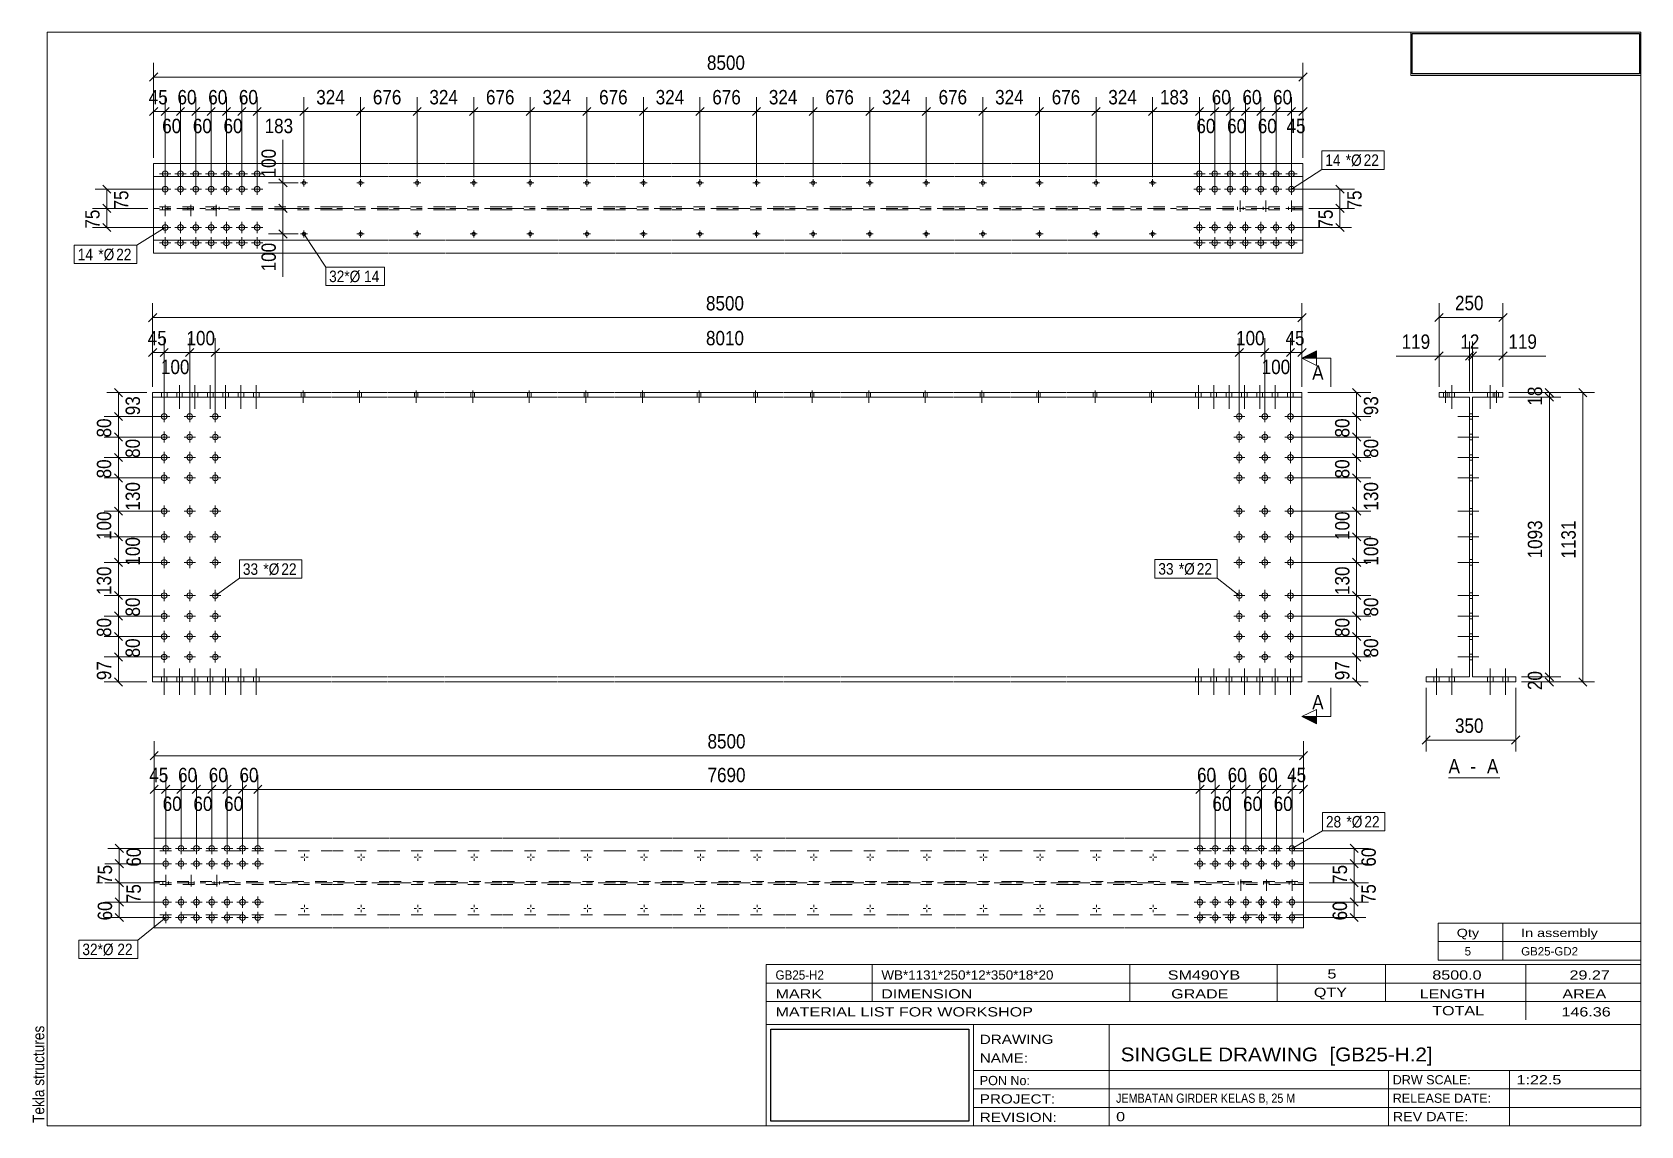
# Model space of a CAD drawing. Header units: millimetres. Extents: x 2 to 282, y 5 to 195.
import ezdxf

# ---------------------------------------------------------------- set-up
doc = ezdxf.new("R2010")
doc.units = ezdxf.units.MM
for name, pattern in [('XKITLINE00', [0]), ('XKITLINE02', [4, 2, -2]), ('XKITLINE03', [6, 3, -1, 1, -1])]:
    doc.linetypes.add(name, pattern=pattern)
for name, color, linetype, lineweight in [('Bolt', 7, 'Continuous', 0), ('BoltMark', 3, 'Continuous', 0), ('DrawingSheet', 5, 'Continuous', 0), ('OtherObjectType', 1, 'Continuous', 0), ('Part', 2, 'Continuous', 0), ('Section', 6, 'Continuous', 0), ('Z-DIMENSIONS', 1, 'Continuous', 0)]:
    doc.layers.add(name, color=color, linetype=linetype, lineweight=lineweight)
doc.styles.add('ARIAL', font='ARIAL.TTF')
doc.styles.add('ARIAL_NARROW', font='ARIALN.TTF')
picture_1 = doc.add_image_def('image1.jpg', size_in_pixel=(1304, 175))
picture_2 = doc.add_image_def('image2.jpg', size_in_pixel=(188, 71))

# ---------------------------------------------------------------- blocks, each defined once
blk = doc.blocks.new('*A1')
at = {"layer": 'Bolt', "linetype": 'XKITLINE00', "lineweight": 0}
for p, q in [((204.61, 132.38), (204.61, 131.58)), ((205.1, 133.67), (205.1, 129.54)), ((205.59, 132.38), (205.59, 131.58)), ((207.28, 132.38), (207.28, 131.58)), ((207.76, 133.67), (207.76, 129.54)), ((208.25, 132.38), (208.25, 131.58)), ((209.94, 132.38), (209.94, 131.58)), ((210.43, 133.67), (210.43, 129.54)), ((210.92, 132.38), (210.92, 131.58)), ((212.61, 132.38), (212.61, 131.58)), ((213.1, 133.67), (213.1, 129.54)), ((213.59, 132.38), (213.59, 131.58)), ((215.28, 132.38), (215.28, 131.58)), ((215.76, 133.67), (215.76, 129.54)), ((216.25, 132.38), (216.25, 131.58)), ((217.94, 132.38), (217.94, 131.58)), ((218.43, 133.67), (218.43, 129.54)), ((218.92, 132.38), (218.92, 131.58)), ((220.61, 132.38), (220.61, 131.58)), ((221.1, 133.67), (221.1, 129.54)), ((221.59, 132.38), (221.59, 131.58))]:
    blk.add_line(p, q, dxfattribs=at)
blk = doc.blocks.new('*A2')
at = {"layer": 'Bolt', "linetype": 'XKITLINE00', "lineweight": 0}
for p, q in [((204.61, 132.38), (204.61, 131.58)), ((205.1, 133.67), (205.1, 129.54)), ((205.59, 132.38), (205.59, 131.58)), ((207.28, 132.38), (207.28, 131.58)), ((207.76, 133.67), (207.76, 129.54)), ((208.25, 132.38), (208.25, 131.58)), ((209.94, 132.38), (209.94, 131.58)), ((210.43, 133.67), (210.43, 129.54)), ((210.92, 132.38), (210.92, 131.58)), ((212.61, 132.38), (212.61, 131.58)), ((213.1, 133.67), (213.1, 129.54)), ((213.59, 132.38), (213.59, 131.58)), ((215.28, 132.38), (215.28, 131.58)), ((215.76, 133.67), (215.76, 129.54)), ((216.25, 132.38), (216.25, 131.58)), ((217.94, 132.38), (217.94, 131.58)), ((218.43, 133.67), (218.43, 129.54)), ((218.92, 132.38), (218.92, 131.58)), ((220.61, 132.38), (220.61, 131.58)), ((221.1, 133.67), (221.1, 129.54)), ((221.59, 132.38), (221.59, 131.58))]:
    blk.add_line(p, q, dxfattribs=at)
blk = doc.blocks.new('*A3')
at = {"layer": 'Bolt', "linetype": 'XKITLINE00', "lineweight": 0}
for p, q in [((24.85, 132.38), (24.85, 131.58)), ((25.34, 133.67), (25.34, 129.54)), ((25.83, 132.38), (25.83, 131.58)), ((27.52, 132.38), (27.52, 131.58)), ((28.01, 133.67), (28.01, 129.54)), ((28.49, 132.38), (28.49, 131.58)), ((30.18, 132.38), (30.18, 131.58)), ((30.67, 133.67), (30.67, 129.54)), ((31.16, 132.38), (31.16, 131.58)), ((32.85, 132.38), (32.85, 131.58)), ((33.34, 133.67), (33.34, 129.54)), ((33.83, 132.38), (33.83, 131.58)), ((35.52, 132.38), (35.52, 131.58)), ((36.01, 133.67), (36.01, 129.54)), ((36.49, 132.38), (36.49, 131.58)), ((38.18, 132.38), (38.18, 131.58)), ((38.67, 133.67), (38.67, 129.54)), ((39.16, 132.38), (39.16, 131.58)), ((40.85, 132.38), (40.85, 131.58)), ((41.34, 133.67), (41.34, 129.54)), ((41.83, 132.38), (41.83, 131.58))]:
    blk.add_line(p, q, dxfattribs=at)
blk = doc.blocks.new('*A4')
at = {"layer": 'Bolt', "linetype": 'XKITLINE00', "lineweight": 0}
for p, q in [((24.85, 132.38), (24.85, 131.58)), ((25.34, 133.67), (25.34, 129.54)), ((25.83, 132.38), (25.83, 131.58)), ((27.52, 132.38), (27.52, 131.58)), ((28.01, 133.67), (28.01, 129.54)), ((28.49, 132.38), (28.49, 131.58)), ((30.18, 132.38), (30.18, 131.58)), ((30.67, 133.67), (30.67, 129.54)), ((31.16, 132.38), (31.16, 131.58)), ((32.85, 132.38), (32.85, 131.58)), ((33.34, 133.67), (33.34, 129.54)), ((33.83, 132.38), (33.83, 131.58)), ((35.52, 132.38), (35.52, 131.58)), ((36.01, 133.67), (36.01, 129.54)), ((36.49, 132.38), (36.49, 131.58)), ((38.18, 132.38), (38.18, 131.58)), ((38.67, 133.67), (38.67, 129.54)), ((39.16, 132.38), (39.16, 131.58)), ((40.85, 132.38), (40.85, 131.58)), ((41.34, 133.67), (41.34, 129.54)), ((41.83, 132.38), (41.83, 131.58))]:
    blk.add_line(p, q, dxfattribs=at)
blk = doc.blocks.new('*A5')
at = {"layer": 'Bolt', "linetype": 'XKITLINE00', "lineweight": 0}
for p, q in [((25.33, 84.43), (25.33, 79.85)), ((25.33, 84.43), (25.33, 79.85)), ((28, 84.43), (28, 79.85)), ((28, 84.43), (28, 79.85)), ((30.67, 84.43), (30.67, 79.85)), ((30.67, 84.43), (30.67, 79.85)), ((33.33, 84.43), (33.33, 79.85)), ((33.33, 84.43), (33.33, 79.85)), ((36, 84.43), (36, 79.85)), ((36, 84.43), (36, 79.85)), ((38.67, 84.43), (38.67, 79.85)), ((38.67, 84.43), (38.67, 79.85)), ((41.33, 84.43), (41.33, 79.85)), ((41.33, 84.43), (41.33, 79.85)), ((24.85, 83), (24.85, 82.11)), ((24.85, 83), (24.85, 82.11)), ((25.82, 83), (25.82, 82.11)), ((25.82, 83), (25.82, 82.11)), ((27.51, 83), (27.51, 82.11)), ((27.51, 83), (27.51, 82.11)), ((28.49, 83), (28.49, 82.11)), ((28.49, 83), (28.49, 82.11)), ((30.18, 83), (30.18, 82.11)), ((30.18, 83), (30.18, 82.11)), ((31.16, 83), (31.16, 82.11)), ((31.16, 83), (31.16, 82.11)), ((32.85, 83), (32.85, 82.11)), ((32.85, 83), (32.85, 82.11)), ((33.82, 83), (33.82, 82.11)), ((33.82, 83), (33.82, 82.11)), ((35.51, 83), (35.51, 82.11)), ((35.51, 83), (35.51, 82.11)), ((36.49, 83), (36.49, 82.11)), ((36.49, 83), (36.49, 82.11)), ((38.18, 83), (38.18, 82.11)), ((38.18, 83), (38.18, 82.11)), ((39.16, 83), (39.16, 82.11)), ((39.16, 83), (39.16, 82.11)), ((40.85, 83), (40.85, 82.11)), ((40.85, 83), (40.85, 82.11)), ((41.82, 83), (41.82, 82.11)), ((41.82, 83), (41.82, 82.11))]:
    blk.add_line(p, q, dxfattribs=at)
blk = doc.blocks.new('*A6')
at = {"layer": 'Bolt', "linetype": 'XKITLINE00', "lineweight": 0}
for p, q in [((25.33, 84.43), (25.33, 79.85)), ((25.33, 84.43), (25.33, 79.85)), ((28, 84.43), (28, 79.85)), ((28, 84.43), (28, 79.85)), ((30.67, 84.43), (30.67, 79.85)), ((30.67, 84.43), (30.67, 79.85)), ((33.33, 84.43), (33.33, 79.85)), ((33.33, 84.43), (33.33, 79.85)), ((36, 84.43), (36, 79.85)), ((36, 84.43), (36, 79.85)), ((38.67, 84.43), (38.67, 79.85)), ((38.67, 84.43), (38.67, 79.85)), ((41.33, 84.43), (41.33, 79.85)), ((41.33, 84.43), (41.33, 79.85)), ((24.85, 83), (24.85, 82.11)), ((24.85, 83), (24.85, 82.11)), ((25.82, 83), (25.82, 82.11)), ((25.82, 83), (25.82, 82.11)), ((27.51, 83), (27.51, 82.11)), ((27.51, 83), (27.51, 82.11)), ((28.49, 83), (28.49, 82.11)), ((28.49, 83), (28.49, 82.11)), ((30.18, 83), (30.18, 82.11)), ((30.18, 83), (30.18, 82.11)), ((31.16, 83), (31.16, 82.11)), ((31.16, 83), (31.16, 82.11)), ((32.85, 83), (32.85, 82.11)), ((32.85, 83), (32.85, 82.11)), ((33.82, 83), (33.82, 82.11)), ((33.82, 83), (33.82, 82.11)), ((35.51, 83), (35.51, 82.11)), ((35.51, 83), (35.51, 82.11)), ((36.49, 83), (36.49, 82.11)), ((36.49, 83), (36.49, 82.11)), ((38.18, 83), (38.18, 82.11)), ((38.18, 83), (38.18, 82.11)), ((39.16, 83), (39.16, 82.11)), ((39.16, 83), (39.16, 82.11)), ((40.85, 83), (40.85, 82.11)), ((40.85, 83), (40.85, 82.11)), ((41.82, 83), (41.82, 82.11)), ((41.82, 83), (41.82, 82.11))]:
    blk.add_line(p, q, dxfattribs=at)
blk = doc.blocks.new('*A7')
at = {"layer": 'Bolt', "linetype": 'XKITLINE00', "lineweight": 0}
for p, q in [((25.33, 129.2), (25.33, 127.25)), ((29.78, 129.2), (29.78, 127.25)), ((34.22, 129.2), (34.22, 127.25)), ((24.36, 128.23), (26.31, 128.23)), ((28.8, 128.23), (30.76, 128.23)), ((33.25, 128.23), (35.2, 128.23)), ((24.36, 124.67), (26.31, 124.67)), ((25.33, 125.65), (25.33, 123.69)), ((28.8, 124.67), (30.76, 124.67)), ((29.78, 125.65), (29.78, 123.69)), ((33.25, 124.67), (35.2, 124.67)), ((34.22, 125.65), (34.22, 123.69)), ((24.36, 121.11), (26.31, 121.11)), ((25.33, 122.09), (25.33, 120.14)), ((28.8, 121.11), (30.76, 121.11)), ((29.78, 122.09), (29.78, 120.14)), ((33.25, 121.11), (35.2, 121.11)), ((34.22, 122.09), (34.22, 120.14)), ((24.36, 117.56), (26.31, 117.56)), ((25.33, 118.54), (25.33, 116.58)), ((28.8, 117.56), (30.76, 117.56)), ((29.78, 118.54), (29.78, 116.58)), ((33.25, 117.56), (35.2, 117.56)), ((34.22, 118.54), (34.22, 116.58)), ((25.33, 112.76), (25.33, 110.8)), ((29.78, 112.76), (29.78, 110.8)), ((34.22, 112.76), (34.22, 110.8)), ((24.36, 111.78), (26.31, 111.78)), ((28.8, 111.78), (30.76, 111.78)), ((33.25, 111.78), (35.2, 111.78)), ((24.36, 107.34), (26.31, 107.34)), ((25.33, 108.31), (25.33, 106.36)), ((28.8, 107.34), (30.76, 107.34)), ((29.78, 108.31), (29.78, 106.36)), ((33.25, 107.34), (35.2, 107.34)), ((34.22, 108.31), (34.22, 106.36)), ((25.33, 103.87), (25.33, 101.91)), ((29.78, 103.87), (29.78, 101.91)), ((34.22, 103.87), (34.22, 101.91)), ((24.36, 102.89), (26.31, 102.89)), ((28.8, 102.89), (30.76, 102.89)), ((33.25, 102.89), (35.2, 102.89)), ((25.33, 98.09), (25.33, 96.14)), ((29.78, 98.09), (29.78, 96.14)), ((34.22, 98.09), (34.22, 96.14)), ((24.36, 97.11), (26.31, 97.11)), ((28.8, 97.11), (30.76, 97.11)), ((33.25, 97.11), (35.2, 97.11)), ((24.36, 93.56), (26.31, 93.56)), ((25.33, 94.54), (25.33, 92.58)), ((28.8, 93.56), (30.76, 93.56)), ((29.78, 94.54), (29.78, 92.58)), ((33.25, 93.56), (35.2, 93.56)), ((34.22, 94.54), (34.22, 92.58)), ((24.36, 90), (26.31, 90)), ((25.33, 90.98), (25.33, 89.03)), ((28.8, 90), (30.76, 90)), ((29.78, 90.98), (29.78, 89.03)), ((33.25, 90), (35.2, 90)), ((34.22, 90.98), (34.22, 89.03)), ((25.33, 87.43), (25.33, 85.47)), ((29.78, 87.43), (29.78, 85.47)), ((34.22, 87.43), (34.22, 85.47)), ((24.36, 86.45), (26.31, 86.45)), ((28.8, 86.45), (30.76, 86.45)), ((33.25, 86.45), (35.2, 86.45))]:
    blk.add_line(p, q, dxfattribs=at)
for centre in [(25.33, 128.23), (29.78, 128.23), (34.22, 128.23), (25.33, 124.67), (29.78, 124.67), (34.22, 124.67), (25.33, 121.11), (29.78, 121.11), (34.22, 121.11), (25.33, 117.56), (29.78, 117.56), (34.22, 117.56), (25.33, 111.78), (29.78, 111.78), (34.22, 111.78), (25.33, 107.34), (29.78, 107.34), (34.22, 107.34), (25.33, 102.89), (29.78, 102.89), (34.22, 102.89), (25.33, 97.11), (29.78, 97.11), (34.22, 97.11), (25.33, 93.56), (29.78, 93.56), (34.22, 93.56), (25.33, 90), (29.78, 90), (34.22, 90), (25.33, 86.45), (29.78, 86.45), (34.22, 86.45)]:
    blk.add_circle(centre, 0.489, dxfattribs=at)
blk = doc.blocks.new('*A8')
at = {"layer": 'Bolt', "linetype": 'XKITLINE00', "lineweight": 0}
for p, q in [((49.16, 132.38), (49.16, 131.58)), ((49.16, 132.38), (49.16, 131.58)), ((49.47, 132.74), (49.47, 130.6)), ((49.47, 132.74), (49.47, 130.6)), ((49.78, 132.38), (49.78, 131.58)), ((49.78, 132.38), (49.78, 131.58)), ((58.99, 132.38), (58.99, 131.58)), ((58.99, 132.38), (58.99, 131.58)), ((59.3, 132.74), (59.3, 130.6)), ((59.3, 132.74), (59.3, 130.6)), ((59.61, 132.38), (59.61, 131.58)), ((59.61, 132.38), (59.61, 131.58)), ((68.82, 132.38), (68.82, 131.58)), ((68.82, 132.38), (68.82, 131.58)), ((69.13, 132.74), (69.13, 130.6)), ((69.13, 132.74), (69.13, 130.6)), ((69.45, 132.38), (69.45, 131.58)), ((69.45, 132.38), (69.45, 131.58)), ((78.66, 132.38), (78.66, 131.58)), ((78.66, 132.38), (78.66, 131.58)), ((78.97, 132.74), (78.97, 130.6)), ((78.97, 132.74), (78.97, 130.6)), ((79.28, 132.38), (79.28, 131.58)), ((79.28, 132.38), (79.28, 131.58)), ((88.49, 132.38), (88.49, 131.58)), ((88.49, 132.38), (88.49, 131.58)), ((88.8, 132.74), (88.8, 130.6)), ((88.8, 132.74), (88.8, 130.6)), ((89.11, 132.38), (89.11, 131.58)), ((89.11, 132.38), (89.11, 131.58)), ((98.32, 132.38), (98.32, 131.58)), ((98.32, 132.38), (98.32, 131.58)), ((98.63, 132.74), (98.63, 130.6)), ((98.63, 132.74), (98.63, 130.6)), ((98.95, 132.38), (98.95, 131.58)), ((98.95, 132.38), (98.95, 131.58)), ((108.16, 132.38), (108.16, 131.58)), ((108.16, 132.38), (108.16, 131.58)), ((108.47, 132.74), (108.47, 130.6)), ((108.47, 132.74), (108.47, 130.6)), ((108.78, 132.38), (108.78, 131.58)), ((108.78, 132.38), (108.78, 131.58)), ((117.99, 132.38), (117.99, 131.58)), ((117.99, 132.38), (117.99, 131.58)), ((118.3, 132.74), (118.3, 130.6)), ((118.3, 132.74), (118.3, 130.6)), ((118.61, 132.38), (118.61, 131.58)), ((118.61, 132.38), (118.61, 131.58))]:
    blk.add_line(p, q, dxfattribs=at)
blk = doc.blocks.new('*A9')
at = {"layer": 'Bolt', "linetype": 'XKITLINE00', "lineweight": 0}
for p, q in [((127.82, 132.38), (127.82, 131.58)), ((127.82, 132.38), (127.82, 131.58)), ((128.13, 132.74), (128.13, 130.6)), ((128.13, 132.74), (128.13, 130.6)), ((128.45, 132.38), (128.45, 131.58)), ((128.45, 132.38), (128.45, 131.58)), ((137.66, 132.38), (137.66, 131.58)), ((137.66, 132.38), (137.66, 131.58)), ((137.97, 132.74), (137.97, 130.6)), ((137.97, 132.74), (137.97, 130.6)), ((138.28, 132.38), (138.28, 131.58)), ((138.28, 132.38), (138.28, 131.58)), ((147.49, 132.38), (147.49, 131.58)), ((147.49, 132.38), (147.49, 131.58)), ((147.8, 132.74), (147.8, 130.6)), ((147.8, 132.74), (147.8, 130.6)), ((148.11, 132.38), (148.11, 131.58)), ((148.11, 132.38), (148.11, 131.58)), ((157.32, 132.38), (157.32, 131.58)), ((157.32, 132.38), (157.32, 131.58)), ((157.63, 132.74), (157.63, 130.6)), ((157.63, 132.74), (157.63, 130.6)), ((157.95, 132.38), (157.95, 131.58)), ((157.95, 132.38), (157.95, 131.58)), ((167.16, 132.38), (167.16, 131.58)), ((167.16, 132.38), (167.16, 131.58)), ((167.47, 132.74), (167.47, 130.6)), ((167.47, 132.74), (167.47, 130.6)), ((167.78, 132.38), (167.78, 131.58)), ((167.78, 132.38), (167.78, 131.58)), ((176.99, 132.38), (176.99, 131.58)), ((176.99, 132.38), (176.99, 131.58)), ((177.3, 132.74), (177.3, 130.6)), ((177.3, 132.74), (177.3, 130.6)), ((177.61, 132.38), (177.61, 131.58)), ((177.61, 132.38), (177.61, 131.58)), ((186.82, 132.38), (186.82, 131.58)), ((186.82, 132.38), (186.82, 131.58)), ((187.13, 132.74), (187.13, 130.6)), ((187.13, 132.74), (187.13, 130.6)), ((187.45, 132.38), (187.45, 131.58)), ((187.45, 132.38), (187.45, 131.58)), ((196.66, 132.38), (196.66, 131.58)), ((196.66, 132.38), (196.66, 131.58)), ((196.97, 132.74), (196.97, 130.6)), ((196.97, 132.74), (196.97, 130.6)), ((197.28, 132.38), (197.28, 131.58)), ((197.28, 132.38), (197.28, 131.58))]:
    blk.add_line(p, q, dxfattribs=at)
blk = doc.blocks.new('*A10')
at = {"layer": 'Bolt', "linetype": 'XKITLINE00', "lineweight": 0}
for p, q in [((205.1, 84.43), (205.1, 79.85)), ((205.1, 84.43), (205.1, 79.85)), ((207.77, 84.43), (207.77, 79.85)), ((207.77, 84.43), (207.77, 79.85)), ((210.43, 84.43), (210.43, 79.85)), ((210.43, 84.43), (210.43, 79.85)), ((213.1, 84.43), (213.1, 79.85)), ((213.1, 84.43), (213.1, 79.85)), ((215.77, 84.43), (215.77, 79.85)), ((215.77, 84.43), (215.77, 79.85)), ((218.43, 84.43), (218.43, 79.85)), ((218.43, 84.43), (218.43, 79.85)), ((221.1, 84.43), (221.1, 79.85)), ((221.1, 84.43), (221.1, 79.85)), ((204.61, 83), (204.61, 82.11)), ((204.61, 83), (204.61, 82.11)), ((205.59, 83), (205.59, 82.11)), ((205.59, 83), (205.59, 82.11)), ((207.28, 83), (207.28, 82.11)), ((207.28, 83), (207.28, 82.11)), ((208.26, 83), (208.26, 82.11)), ((208.26, 83), (208.26, 82.11)), ((209.95, 83), (209.95, 82.11)), ((209.95, 83), (209.95, 82.11)), ((210.92, 83), (210.92, 82.11)), ((210.92, 83), (210.92, 82.11)), ((212.61, 83), (212.61, 82.11)), ((212.61, 83), (212.61, 82.11)), ((213.59, 83), (213.59, 82.11)), ((213.59, 83), (213.59, 82.11)), ((215.28, 83), (215.28, 82.11)), ((215.28, 83), (215.28, 82.11)), ((216.26, 83), (216.26, 82.11)), ((216.26, 83), (216.26, 82.11)), ((217.95, 83), (217.95, 82.11)), ((217.95, 83), (217.95, 82.11)), ((218.92, 83), (218.92, 82.11)), ((218.92, 83), (218.92, 82.11)), ((220.61, 83), (220.61, 82.11)), ((220.61, 83), (220.61, 82.11)), ((221.59, 83), (221.59, 82.11)), ((221.59, 83), (221.59, 82.11))]:
    blk.add_line(p, q, dxfattribs=at)
blk = doc.blocks.new('*A11')
at = {"layer": 'Bolt', "linetype": 'XKITLINE00', "lineweight": 0}
for p, q in [((205.1, 84.43), (205.1, 79.85)), ((205.1, 84.43), (205.1, 79.85)), ((207.77, 84.43), (207.77, 79.85)), ((207.77, 84.43), (207.77, 79.85)), ((210.43, 84.43), (210.43, 79.85)), ((210.43, 84.43), (210.43, 79.85)), ((213.1, 84.43), (213.1, 79.85)), ((213.1, 84.43), (213.1, 79.85)), ((215.77, 84.43), (215.77, 79.85)), ((215.77, 84.43), (215.77, 79.85)), ((218.43, 84.43), (218.43, 79.85)), ((218.43, 84.43), (218.43, 79.85)), ((221.1, 84.43), (221.1, 79.85)), ((221.1, 84.43), (221.1, 79.85)), ((204.61, 83), (204.61, 82.11)), ((204.61, 83), (204.61, 82.11)), ((205.59, 83), (205.59, 82.11)), ((205.59, 83), (205.59, 82.11)), ((207.28, 83), (207.28, 82.11)), ((207.28, 83), (207.28, 82.11)), ((208.26, 83), (208.26, 82.11)), ((208.26, 83), (208.26, 82.11)), ((209.95, 83), (209.95, 82.11)), ((209.95, 83), (209.95, 82.11)), ((210.92, 83), (210.92, 82.11)), ((210.92, 83), (210.92, 82.11)), ((212.61, 83), (212.61, 82.11)), ((212.61, 83), (212.61, 82.11)), ((213.59, 83), (213.59, 82.11)), ((213.59, 83), (213.59, 82.11)), ((215.28, 83), (215.28, 82.11)), ((215.28, 83), (215.28, 82.11)), ((216.26, 83), (216.26, 82.11)), ((216.26, 83), (216.26, 82.11)), ((217.95, 83), (217.95, 82.11)), ((217.95, 83), (217.95, 82.11)), ((218.92, 83), (218.92, 82.11)), ((218.92, 83), (218.92, 82.11)), ((220.61, 83), (220.61, 82.11)), ((220.61, 83), (220.61, 82.11)), ((221.59, 83), (221.59, 82.11)), ((221.59, 83), (221.59, 82.11))]:
    blk.add_line(p, q, dxfattribs=at)
blk = doc.blocks.new('*A12')
at = {"layer": 'Bolt', "linetype": 'XKITLINE00', "lineweight": 0}
for p, q in [((212.21, 129.2), (212.21, 127.25)), ((216.66, 129.2), (216.66, 127.25)), ((221.1, 129.2), (221.1, 127.25)), ((213.19, 128.23), (211.23, 128.23)), ((217.63, 128.23), (215.68, 128.23)), ((222.08, 128.23), (220.12, 128.23)), ((213.19, 124.67), (211.23, 124.67)), ((212.21, 125.65), (212.21, 123.69)), ((217.63, 124.67), (215.68, 124.67)), ((216.66, 125.65), (216.66, 123.69)), ((222.08, 124.67), (220.12, 124.67)), ((221.1, 125.65), (221.1, 123.69)), ((213.19, 121.11), (211.23, 121.11)), ((212.21, 122.09), (212.21, 120.14)), ((217.63, 121.11), (215.68, 121.11)), ((216.66, 122.09), (216.66, 120.14)), ((222.08, 121.11), (220.12, 121.11)), ((221.1, 122.09), (221.1, 120.14)), ((213.19, 117.56), (211.23, 117.56)), ((212.21, 118.54), (212.21, 116.58)), ((217.63, 117.56), (215.68, 117.56)), ((216.66, 118.54), (216.66, 116.58)), ((222.08, 117.56), (220.12, 117.56)), ((221.1, 118.54), (221.1, 116.58)), ((212.21, 112.76), (212.21, 110.8)), ((216.66, 112.76), (216.66, 110.8)), ((221.1, 112.76), (221.1, 110.8)), ((213.19, 111.78), (211.23, 111.78)), ((217.63, 111.78), (215.68, 111.78)), ((222.08, 111.78), (220.12, 111.78)), ((213.19, 107.34), (211.23, 107.34)), ((212.21, 108.31), (212.21, 106.36)), ((217.63, 107.34), (215.68, 107.34)), ((216.66, 108.31), (216.66, 106.36)), ((222.08, 107.34), (220.12, 107.34)), ((221.1, 108.31), (221.1, 106.36)), ((212.21, 103.87), (212.21, 101.91)), ((216.66, 103.87), (216.66, 101.91)), ((221.1, 103.87), (221.1, 101.91)), ((213.19, 102.89), (211.23, 102.89)), ((217.63, 102.89), (215.68, 102.89)), ((222.08, 102.89), (220.12, 102.89)), ((212.21, 98.09), (212.21, 96.14)), ((216.66, 98.09), (216.66, 96.14)), ((221.1, 98.09), (221.1, 96.14)), ((213.19, 97.11), (211.23, 97.11)), ((217.63, 97.11), (215.68, 97.11)), ((222.08, 97.11), (220.12, 97.11)), ((213.19, 93.56), (211.23, 93.56)), ((212.21, 94.54), (212.21, 92.58)), ((217.63, 93.56), (215.68, 93.56)), ((216.66, 94.54), (216.66, 92.58)), ((222.08, 93.56), (220.12, 93.56)), ((221.1, 94.54), (221.1, 92.58)), ((213.19, 90), (211.23, 90)), ((212.21, 90.98), (212.21, 89.03)), ((217.63, 90), (215.68, 90)), ((216.66, 90.98), (216.66, 89.03)), ((222.08, 90), (220.12, 90)), ((221.1, 90.98), (221.1, 89.03)), ((212.21, 87.43), (212.21, 85.47)), ((216.66, 87.43), (216.66, 85.47)), ((221.1, 87.43), (221.1, 85.47)), ((213.19, 86.45), (211.23, 86.45)), ((217.63, 86.45), (215.68, 86.45)), ((222.08, 86.45), (220.12, 86.45))]:
    blk.add_line(p, q, dxfattribs=at)
for centre in [(212.21, 128.23), (216.66, 128.23), (221.1, 128.23), (212.21, 124.67), (216.66, 124.67), (221.1, 124.67), (212.21, 121.11), (216.66, 121.11), (221.1, 121.11), (212.21, 117.56), (216.66, 117.56), (221.1, 117.56), (212.21, 111.78), (216.66, 111.78), (221.1, 111.78), (212.21, 107.34), (216.66, 107.34), (221.1, 107.34), (212.21, 102.89), (216.66, 102.89), (221.1, 102.89), (212.21, 97.11), (216.66, 97.11), (221.1, 97.11), (212.21, 93.56), (216.66, 93.56), (221.1, 93.56), (212.21, 90), (216.66, 90), (221.1, 90), (212.21, 86.45), (216.66, 86.45), (221.1, 86.45)]:
    blk.add_circle(centre, 0.489, dxfattribs=at)
blk = doc.blocks.new('*A13')
at = {"layer": 'Part', "linetype": 'XKITLINE00', "lineweight": 0}
for p, q in [((23.33, 132.38), (23.33, 82.11)), ((54.33, 132.38), (23.33, 132.38)), ((54.33, 131.58), (23.33, 131.58)), ((64.17, 132.38), (54.43, 132.38)), ((64.17, 131.58), (54.43, 131.58)), ((74, 132.38), (64.27, 132.38)), ((74, 131.58), (64.27, 131.58)), ((83.83, 132.38), (74.1, 132.38)), ((83.83, 131.58), (74.1, 131.58)), ((93.67, 132.38), (83.93, 132.38)), ((93.67, 131.58), (83.93, 131.58)), ((103.5, 132.38), (93.77, 132.38)), ((103.5, 131.58), (93.77, 131.58)), ((113.33, 132.38), (103.6, 132.38)), ((113.33, 131.58), (103.6, 131.58)), ((123.17, 132.38), (113.43, 132.38)), ((123.17, 131.58), (113.43, 131.58)), ((133, 132.38), (123.27, 132.38)), ((133, 131.58), (123.27, 131.58)), ((142.83, 132.38), (133.1, 132.38)), ((142.83, 131.58), (133.1, 131.58)), ((152.67, 132.38), (142.93, 132.38)), ((152.67, 131.58), (142.93, 131.58)), ((162.5, 132.38), (152.77, 132.38)), ((162.5, 131.58), (152.77, 131.58)), ((172.33, 132.38), (162.6, 132.38)), ((172.33, 131.58), (162.6, 131.58)), ((182.17, 132.38), (172.43, 132.38)), ((182.17, 131.58), (172.43, 131.58)), ((192, 132.38), (182.27, 132.38)), ((192, 131.58), (182.27, 131.58)), ((223.1, 132.38), (192.1, 132.38)), ((223.1, 131.58), (192.1, 131.58)), ((223.1, 132.38), (223.1, 82.11)), ((54.33, 83), (23.33, 83)), ((54.33, 82.11), (23.33, 82.11)), ((64.17, 83), (54.43, 83)), ((64.17, 82.11), (54.43, 82.11)), ((74, 83), (64.27, 83)), ((74, 82.11), (64.27, 82.11)), ((83.83, 83), (74.1, 83)), ((83.83, 82.11), (74.1, 82.11)), ((93.67, 83), (83.93, 83)), ((93.67, 82.11), (83.93, 82.11)), ((103.5, 83), (93.77, 83)), ((103.5, 82.11), (93.77, 82.11)), ((113.33, 83), (103.6, 83)), ((113.33, 82.11), (103.6, 82.11)), ((123.17, 83), (113.43, 83)), ((123.17, 82.11), (113.43, 82.11)), ((133, 83), (123.27, 83)), ((133, 82.11), (123.27, 82.11)), ((142.83, 83), (133.1, 83)), ((142.83, 82.11), (133.1, 82.11)), ((152.67, 83), (142.93, 83)), ((152.67, 82.11), (142.93, 82.11)), ((162.5, 83), (152.77, 83)), ((162.5, 82.11), (152.77, 82.11)), ((172.33, 83), (162.6, 83)), ((172.33, 82.11), (162.6, 82.11)), ((182.17, 83), (172.43, 83)), ((182.17, 82.11), (172.43, 82.11)), ((192, 83), (182.27, 83)), ((192, 82.11), (182.27, 82.11)), ((223.1, 83), (192.1, 83)), ((223.1, 82.11), (192.1, 82.11))]:
    blk.add_line(p, q, dxfattribs=at)
blk = doc.blocks.new('*A14')
at = {"layer": 'Bolt', "linetype": 'XKITLINE00', "lineweight": 0}
for p, q in [((205.27, 166.75), (205.27, 168.7)), ((207.94, 166.75), (207.94, 168.7)), ((210.6, 166.75), (210.6, 168.7)), ((213.27, 166.75), (213.27, 168.7)), ((215.94, 166.75), (215.94, 168.7)), ((218.6, 166.75), (218.6, 168.7)), ((221.27, 166.75), (221.27, 168.7)), ((204.29, 167.73), (206.25, 167.73)), ((206.96, 167.73), (208.91, 167.73)), ((209.62, 167.73), (211.58, 167.73)), ((212.29, 167.73), (214.25, 167.73)), ((214.96, 167.73), (216.91, 167.73)), ((217.62, 167.73), (219.58, 167.73)), ((220.29, 167.73), (222.25, 167.73))]:
    blk.add_line(p, q, dxfattribs=at)
for centre in [(205.27, 167.73), (207.94, 167.73), (210.6, 167.73), (213.27, 167.73), (215.94, 167.73), (218.6, 167.73), (221.27, 167.73)]:
    blk.add_circle(centre, 0.489, dxfattribs=at)
blk = doc.blocks.new('*A15')
at = {"layer": 'Bolt', "linetype": 'XKITLINE00', "lineweight": 0}
for p, q in [((204.29, 161.06), (206.25, 161.06)), ((205.27, 160.08), (205.27, 162.04)), ((206.96, 161.06), (208.91, 161.06)), ((207.94, 160.08), (207.94, 162.04)), ((209.62, 161.06), (211.58, 161.06)), ((210.6, 160.08), (210.6, 162.04)), ((212.29, 161.06), (214.25, 161.06)), ((213.27, 160.08), (213.27, 162.04)), ((214.96, 161.06), (216.91, 161.06)), ((215.94, 160.08), (215.94, 162.04)), ((217.62, 161.06), (219.58, 161.06)), ((218.6, 160.08), (218.6, 162.04)), ((220.29, 161.06), (222.25, 161.06)), ((221.27, 160.08), (221.27, 162.04))]:
    blk.add_line(p, q, dxfattribs=at)
for centre in [(205.27, 161.06), (207.94, 161.06), (210.6, 161.06), (213.27, 161.06), (215.94, 161.06), (218.6, 161.06), (221.27, 161.06)]:
    blk.add_circle(centre, 0.489, dxfattribs=at)
blk = doc.blocks.new('*A16')
at = {"layer": 'Bolt', "linetype": 'XKITLINE00', "lineweight": 0}
for p, q in [((26.49, 161.06), (24.53, 161.06)), ((25.51, 162.04), (25.51, 160.08)), ((29.15, 161.06), (27.2, 161.06)), ((28.18, 162.04), (28.18, 160.08)), ((31.82, 161.06), (29.87, 161.06)), ((30.84, 162.04), (30.84, 160.08)), ((34.49, 161.06), (32.53, 161.06)), ((33.51, 162.04), (33.51, 160.08)), ((37.15, 161.06), (35.2, 161.06)), ((36.18, 162.04), (36.18, 160.08)), ((39.82, 161.06), (37.87, 161.06)), ((38.84, 162.04), (38.84, 160.08)), ((42.49, 161.06), (40.53, 161.06)), ((41.51, 162.04), (41.51, 160.08))]:
    blk.add_line(p, q, dxfattribs=at)
for centre in [(25.51, 161.06), (28.18, 161.06), (30.84, 161.06), (33.51, 161.06), (36.18, 161.06), (38.84, 161.06), (41.51, 161.06)]:
    blk.add_circle(centre, 0.489, dxfattribs=at)
blk = doc.blocks.new('*A17')
at = {"layer": 'Bolt', "linetype": 'XKITLINE00', "lineweight": 0}
for p, q in [((25.51, 168.7), (25.51, 166.75)), ((28.18, 168.7), (28.18, 166.75)), ((30.84, 168.7), (30.84, 166.75)), ((33.51, 168.7), (33.51, 166.75)), ((36.18, 168.7), (36.18, 166.75)), ((38.84, 168.7), (38.84, 166.75)), ((41.51, 168.7), (41.51, 166.75)), ((26.49, 167.73), (24.53, 167.73)), ((29.15, 167.73), (27.2, 167.73)), ((31.82, 167.73), (29.87, 167.73)), ((34.49, 167.73), (32.53, 167.73)), ((37.15, 167.73), (35.2, 167.73)), ((39.82, 167.73), (37.87, 167.73)), ((42.49, 167.73), (40.53, 167.73))]:
    blk.add_line(p, q, dxfattribs=at)
for centre in [(25.51, 167.73), (28.18, 167.73), (30.84, 167.73), (33.51, 167.73), (36.18, 167.73), (38.84, 167.73), (41.51, 167.73)]:
    blk.add_circle(centre, 0.489, dxfattribs=at)
blk = doc.blocks.new('*A18')
at = {"layer": 'Bolt', "linetype": 'XKITLINE00', "lineweight": 0}
for p, q in [((25.51, 171.37), (25.51, 169.41)), ((28.17, 171.37), (28.17, 169.41)), ((30.84, 171.37), (30.84, 169.41)), ((33.51, 171.37), (33.51, 169.41)), ((36.17, 171.37), (36.17, 169.41)), ((38.84, 171.37), (38.84, 169.41)), ((41.51, 171.37), (41.51, 169.41)), ((26.48, 170.39), (24.53, 170.39)), ((25.51, 168.7), (25.51, 168.05)), ((29.15, 170.39), (27.19, 170.39)), ((28.17, 168.7), (28.17, 168.05)), ((31.82, 170.39), (29.86, 170.39)), ((30.84, 168.7), (30.84, 168.05)), ((34.48, 170.39), (32.53, 170.39)), ((33.51, 168.7), (33.51, 168.05)), ((37.15, 170.39), (35.19, 170.39)), ((36.17, 168.7), (36.17, 168.05)), ((39.82, 170.39), (37.86, 170.39)), ((38.84, 168.7), (38.84, 168.05)), ((42.48, 170.39), (40.53, 170.39)), ((41.51, 168.7), (41.51, 168.05)), ((24.53, 167.73), (25.18, 167.73)), ((25.51, 166.75), (25.51, 167.4)), ((26.48, 167.73), (25.83, 167.73)), ((27.19, 167.73), (27.85, 167.73)), ((28.17, 166.75), (28.17, 167.4)), ((29.15, 167.73), (28.5, 167.73)), ((29.86, 167.73), (30.51, 167.73)), ((30.84, 166.75), (30.84, 167.4)), ((31.82, 167.73), (31.17, 167.73)), ((32.53, 167.73), (33.18, 167.73)), ((33.51, 166.75), (33.51, 167.4)), ((34.48, 167.73), (33.83, 167.73)), ((35.19, 167.73), (35.85, 167.73)), ((36.17, 166.75), (36.17, 167.4)), ((37.15, 167.73), (36.5, 167.73)), ((37.86, 167.73), (38.51, 167.73)), ((38.84, 166.75), (38.84, 167.4)), ((39.82, 167.73), (39.17, 167.73)), ((40.53, 167.73), (41.18, 167.73)), ((41.51, 166.75), (41.51, 167.4)), ((42.48, 167.73), (41.83, 167.73))]:
    blk.add_line(p, q, dxfattribs=at)
for centre in [(25.51, 170.39), (28.17, 170.39), (30.84, 170.39), (33.51, 170.39), (36.17, 170.39), (38.84, 170.39), (41.51, 170.39)]:
    blk.add_circle(centre, 0.489, dxfattribs=at)
blk = doc.blocks.new('*A19')
at = {"layer": 'Bolt', "linetype": 'XKITLINE00', "lineweight": 0}
for p, q in [((24.53, 161.06), (25.18, 161.06)), ((25.51, 162.04), (25.51, 161.39)), ((25.51, 160.08), (25.51, 160.73)), ((26.48, 161.06), (25.83, 161.06)), ((27.19, 161.06), (27.85, 161.06)), ((28.17, 162.04), (28.17, 161.39)), ((28.17, 160.08), (28.17, 160.73)), ((29.15, 161.06), (28.5, 161.06)), ((29.86, 161.06), (30.51, 161.06)), ((30.84, 162.04), (30.84, 161.39)), ((30.84, 160.08), (30.84, 160.73)), ((31.82, 161.06), (31.17, 161.06)), ((32.53, 161.06), (33.18, 161.06)), ((33.51, 162.04), (33.51, 161.39)), ((33.51, 160.08), (33.51, 160.73)), ((34.48, 161.06), (33.83, 161.06)), ((35.19, 161.06), (35.85, 161.06)), ((36.17, 162.04), (36.17, 161.39)), ((36.17, 160.08), (36.17, 160.73)), ((37.15, 161.06), (36.5, 161.06)), ((37.86, 161.06), (38.51, 161.06)), ((38.84, 162.04), (38.84, 161.39)), ((38.84, 160.08), (38.84, 160.73)), ((39.82, 161.06), (39.17, 161.06)), ((40.53, 161.06), (41.18, 161.06)), ((41.51, 162.04), (41.51, 161.39)), ((41.51, 160.08), (41.51, 160.73)), ((42.48, 161.06), (41.83, 161.06)), ((26.48, 158.39), (24.53, 158.39)), ((25.51, 159.37), (25.51, 157.41)), ((29.15, 158.39), (27.19, 158.39)), ((28.17, 159.37), (28.17, 157.41)), ((31.82, 158.39), (29.86, 158.39)), ((30.84, 159.37), (30.84, 157.41)), ((34.48, 158.39), (32.53, 158.39)), ((33.51, 159.37), (33.51, 157.41)), ((37.15, 158.39), (35.19, 158.39)), ((36.17, 159.37), (36.17, 157.41)), ((39.82, 158.39), (37.86, 158.39)), ((38.84, 159.37), (38.84, 157.41)), ((42.48, 158.39), (40.53, 158.39)), ((41.51, 159.37), (41.51, 157.41))]:
    blk.add_line(p, q, dxfattribs=at)
for centre in [(25.51, 158.39), (28.17, 158.39), (30.84, 158.39), (33.51, 158.39), (36.17, 158.39), (38.84, 158.39), (41.51, 158.39)]:
    blk.add_circle(centre, 0.489, dxfattribs=at)
blk = doc.blocks.new('*A20')
at = {"layer": 'Bolt', "linetype": 'XKITLINE02', "lineweight": 0}
for p, q in [((25.51, 163.01), (25.51, 166.7)), ((25.51, 163.01), (25.51, 166.7)), ((25.51, 163.01), (25.51, 166.7)), ((25.51, 163.01), (25.51, 166.7)), ((25.51, 163.01), (25.51, 166.7)), ((25.51, 163.01), (25.51, 166.7)), ((25.51, 163.01), (25.51, 166.7)), ((25.51, 163.01), (25.51, 166.7)), ((25.51, 163.01), (25.51, 166.7)), ((25.51, 163.01), (25.51, 166.7)), ((25.51, 163.01), (25.51, 166.7)), ((29.95, 163.01), (29.95, 166.7)), ((29.95, 163.01), (29.95, 166.7)), ((29.95, 163.01), (29.95, 166.7)), ((29.95, 163.01), (29.95, 166.7)), ((29.95, 163.01), (29.95, 166.7)), ((29.95, 163.01), (29.95, 166.7)), ((29.95, 163.01), (29.95, 166.7)), ((29.95, 163.01), (29.95, 166.7)), ((29.95, 163.01), (29.95, 166.7)), ((29.95, 163.01), (29.95, 166.7)), ((29.95, 163.01), (29.95, 166.7)), ((34.39, 163.01), (34.39, 166.7)), ((34.39, 163.01), (34.39, 166.7)), ((34.39, 163.01), (34.39, 166.7)), ((34.39, 163.01), (34.39, 166.7)), ((34.39, 163.01), (34.39, 166.7)), ((34.39, 163.01), (34.39, 166.7)), ((34.39, 163.01), (34.39, 166.7)), ((34.39, 163.01), (34.39, 166.7)), ((34.39, 163.01), (34.39, 166.7)), ((34.39, 163.01), (34.39, 166.7)), ((34.39, 163.01), (34.39, 166.7)), ((25.02, 164.13), (25.02, 164.66)), ((25.02, 164.13), (25.02, 164.66)), ((25.02, 164.13), (25.02, 164.66)), ((25.02, 164.13), (25.02, 164.66)), ((25.02, 164.13), (25.02, 164.66)), ((25.02, 164.13), (25.02, 164.66)), ((25.02, 164.13), (25.02, 164.66)), ((25.02, 164.13), (25.02, 164.66)), ((25.02, 164.13), (25.02, 164.66)), ((25.02, 164.13), (25.02, 164.66)), ((25.02, 164.13), (25.02, 164.66)), ((25.99, 164.13), (25.99, 164.66)), ((25.99, 164.13), (25.99, 164.66)), ((25.99, 164.13), (25.99, 164.66)), ((25.99, 164.13), (25.99, 164.66)), ((25.99, 164.13), (25.99, 164.66)), ((25.99, 164.13), (25.99, 164.66)), ((25.99, 164.13), (25.99, 164.66)), ((25.99, 164.13), (25.99, 164.66)), ((25.99, 164.13), (25.99, 164.66)), ((25.99, 164.13), (25.99, 164.66)), ((25.99, 164.13), (25.99, 164.66)), ((29.46, 164.13), (29.46, 164.66)), ((29.46, 164.13), (29.46, 164.66)), ((29.46, 164.13), (29.46, 164.66)), ((29.46, 164.13), (29.46, 164.66)), ((29.46, 164.13), (29.46, 164.66)), ((29.46, 164.13), (29.46, 164.66)), ((29.46, 164.13), (29.46, 164.66)), ((29.46, 164.13), (29.46, 164.66)), ((29.46, 164.13), (29.46, 164.66)), ((29.46, 164.13), (29.46, 164.66)), ((29.46, 164.13), (29.46, 164.66)), ((30.44, 164.13), (30.44, 164.66)), ((30.44, 164.13), (30.44, 164.66)), ((30.44, 164.13), (30.44, 164.66)), ((30.44, 164.13), (30.44, 164.66)), ((30.44, 164.13), (30.44, 164.66)), ((30.44, 164.13), (30.44, 164.66)), ((30.44, 164.13), (30.44, 164.66)), ((30.44, 164.13), (30.44, 164.66)), ((30.44, 164.13), (30.44, 164.66)), ((30.44, 164.13), (30.44, 164.66)), ((30.44, 164.13), (30.44, 164.66)), ((33.91, 164.13), (33.91, 164.66)), ((33.91, 164.13), (33.91, 164.66)), ((33.91, 164.13), (33.91, 164.66)), ((33.91, 164.13), (33.91, 164.66)), ((33.91, 164.13), (33.91, 164.66)), ((33.91, 164.13), (33.91, 164.66)), ((33.91, 164.13), (33.91, 164.66)), ((33.91, 164.13), (33.91, 164.66)), ((33.91, 164.13), (33.91, 164.66)), ((33.91, 164.13), (33.91, 164.66)), ((33.91, 164.13), (33.91, 164.66)), ((34.88, 164.13), (34.88, 164.66)), ((34.88, 164.13), (34.88, 164.66)), ((34.88, 164.13), (34.88, 164.66)), ((34.88, 164.13), (34.88, 164.66)), ((34.88, 164.13), (34.88, 164.66)), ((34.88, 164.13), (34.88, 164.66)), ((34.88, 164.13), (34.88, 164.66)), ((34.88, 164.13), (34.88, 164.66)), ((34.88, 164.13), (34.88, 164.66)), ((34.88, 164.13), (34.88, 164.66)), ((34.88, 164.13), (34.88, 164.66))]:
    blk.add_line(p, q, dxfattribs=at)
blk = doc.blocks.new('*A21')
at = {"layer": 'Bolt', "linetype": 'XKITLINE00', "lineweight": 0}
for p, q in [((50.26, 168.84), (49.02, 168.84)), ((49.64, 169.46), (49.64, 168.21)), ((60.09, 168.84), (58.85, 168.84)), ((59.47, 169.46), (59.47, 168.21)), ((69.93, 168.84), (68.68, 168.84)), ((69.31, 169.46), (69.31, 168.21)), ((79.76, 168.84), (78.52, 168.84)), ((79.14, 169.46), (79.14, 168.21)), ((89.59, 168.84), (88.35, 168.84)), ((88.97, 169.46), (88.97, 168.21)), ((99.43, 168.84), (98.18, 168.84)), ((98.81, 169.46), (98.81, 168.21)), ((109.26, 168.84), (108.02, 168.84)), ((108.64, 169.46), (108.64, 168.21)), ((119.09, 168.84), (117.85, 168.84)), ((118.47, 169.46), (118.47, 168.21)), ((50.26, 159.95), (49.02, 159.95)), ((49.64, 160.57), (49.64, 159.33)), ((60.09, 159.95), (58.85, 159.95)), ((59.47, 160.57), (59.47, 159.33)), ((69.93, 159.95), (68.68, 159.95)), ((69.31, 160.57), (69.31, 159.33)), ((79.76, 159.95), (78.52, 159.95)), ((79.14, 160.57), (79.14, 159.33)), ((89.59, 159.95), (88.35, 159.95)), ((88.97, 160.57), (88.97, 159.33)), ((99.43, 159.95), (98.18, 159.95)), ((98.81, 160.57), (98.81, 159.33)), ((109.26, 159.95), (108.02, 159.95)), ((108.64, 160.57), (108.64, 159.33)), ((119.09, 159.95), (117.85, 159.95)), ((118.47, 160.57), (118.47, 159.33))]:
    blk.add_line(p, q, dxfattribs=at)
for centre in [(49.64, 168.84), (59.47, 168.84), (69.31, 168.84), (79.14, 168.84), (88.97, 168.84), (98.81, 168.84), (108.64, 168.84), (118.47, 168.84), (49.64, 159.95), (59.47, 159.95), (69.31, 159.95), (79.14, 159.95), (88.97, 159.95), (98.81, 159.95), (108.64, 159.95), (118.47, 159.95)]:
    blk.add_circle(centre, 0.311, dxfattribs=at)
blk = doc.blocks.new('*A22')
at = {"layer": 'Bolt', "linetype": 'XKITLINE00', "lineweight": 0}
for p, q in [((127.68, 168.84), (128.93, 168.84)), ((128.31, 168.21), (128.31, 169.46)), ((137.52, 168.84), (138.76, 168.84)), ((138.14, 168.21), (138.14, 169.46)), ((147.35, 168.84), (148.59, 168.84)), ((147.97, 168.21), (147.97, 169.46)), ((157.18, 168.84), (158.43, 168.84)), ((157.81, 168.21), (157.81, 169.46)), ((167.02, 168.84), (168.26, 168.84)), ((167.64, 168.21), (167.64, 169.46)), ((176.85, 168.84), (178.09, 168.84)), ((177.47, 168.21), (177.47, 169.46)), ((186.68, 168.84), (187.93, 168.84)), ((187.31, 168.21), (187.31, 169.46)), ((196.52, 168.84), (197.76, 168.84)), ((197.14, 168.21), (197.14, 169.46)), ((127.68, 159.95), (128.93, 159.95)), ((128.31, 159.33), (128.31, 160.57)), ((137.52, 159.95), (138.76, 159.95)), ((138.14, 159.33), (138.14, 160.57)), ((147.35, 159.95), (148.59, 159.95)), ((147.97, 159.33), (147.97, 160.57)), ((157.18, 159.95), (158.43, 159.95)), ((157.81, 159.33), (157.81, 160.57)), ((167.02, 159.95), (168.26, 159.95)), ((167.64, 159.33), (167.64, 160.57)), ((176.85, 159.95), (178.09, 159.95)), ((177.47, 159.33), (177.47, 160.57)), ((186.68, 159.95), (187.93, 159.95)), ((187.31, 159.33), (187.31, 160.57)), ((196.52, 159.95), (197.76, 159.95)), ((197.14, 159.33), (197.14, 160.57))]:
    blk.add_line(p, q, dxfattribs=at)
for centre in [(128.31, 168.84), (138.14, 168.84), (147.97, 168.84), (157.81, 168.84), (167.64, 168.84), (177.47, 168.84), (187.31, 168.84), (197.14, 168.84), (128.31, 159.95), (138.14, 159.95), (147.97, 159.95), (157.81, 159.95), (167.64, 159.95), (177.47, 159.95), (187.31, 159.95), (197.14, 159.95)]:
    blk.add_circle(centre, 0.311, dxfattribs=at)
blk = doc.blocks.new('*A23')
at = {"layer": 'Bolt', "linetype": 'XKITLINE00', "lineweight": 0}
for p, q in [((204.3, 161.06), (204.95, 161.06)), ((205.27, 162.04), (205.27, 161.39)), ((205.27, 160.08), (205.27, 160.73)), ((206.25, 161.06), (205.6, 161.06)), ((206.96, 161.06), (207.61, 161.06)), ((207.94, 162.04), (207.94, 161.39)), ((207.94, 160.08), (207.94, 160.73)), ((208.92, 161.06), (208.27, 161.06)), ((209.63, 161.06), (210.28, 161.06)), ((210.61, 162.04), (210.61, 161.39)), ((210.61, 160.08), (210.61, 160.73)), ((211.58, 161.06), (210.93, 161.06)), ((212.3, 161.06), (212.95, 161.06)), ((213.27, 162.04), (213.27, 161.39)), ((213.27, 160.08), (213.27, 160.73)), ((214.25, 161.06), (213.6, 161.06)), ((214.96, 161.06), (215.61, 161.06)), ((215.94, 162.04), (215.94, 161.39)), ((215.94, 160.08), (215.94, 160.73)), ((216.92, 161.06), (216.27, 161.06)), ((217.63, 161.06), (218.28, 161.06)), ((218.61, 162.04), (218.61, 161.39)), ((218.61, 160.08), (218.61, 160.73)), ((219.58, 161.06), (218.93, 161.06)), ((220.3, 161.06), (220.95, 161.06)), ((221.27, 162.04), (221.27, 161.39)), ((221.27, 160.08), (221.27, 160.73)), ((222.25, 161.06), (221.6, 161.06)), ((204.3, 158.39), (206.25, 158.39)), ((205.27, 157.41), (205.27, 159.37)), ((206.96, 158.39), (208.92, 158.39)), ((207.94, 157.41), (207.94, 159.37)), ((209.63, 158.39), (211.58, 158.39)), ((210.61, 157.41), (210.61, 159.37)), ((212.3, 158.39), (214.25, 158.39)), ((213.27, 157.41), (213.27, 159.37)), ((214.96, 158.39), (216.92, 158.39)), ((215.94, 157.41), (215.94, 159.37)), ((217.63, 158.39), (219.58, 158.39)), ((218.61, 157.41), (218.61, 159.37)), ((220.3, 158.39), (222.25, 158.39)), ((221.27, 157.41), (221.27, 159.37))]:
    blk.add_line(p, q, dxfattribs=at)
for centre in [(205.27, 158.39), (207.94, 158.39), (210.61, 158.39), (213.27, 158.39), (215.94, 158.39), (218.61, 158.39), (221.27, 158.39)]:
    blk.add_circle(centre, 0.489, dxfattribs=at)
blk = doc.blocks.new('*A24')
at = {"layer": 'Bolt', "linetype": 'XKITLINE00', "lineweight": 0}
for p, q in [((205.27, 169.41), (205.27, 171.37)), ((207.94, 169.41), (207.94, 171.37)), ((210.61, 169.41), (210.61, 171.37)), ((213.27, 169.41), (213.27, 171.37)), ((215.94, 169.41), (215.94, 171.37)), ((218.61, 169.41), (218.61, 171.37)), ((221.27, 169.41), (221.27, 171.37)), ((204.29, 170.39), (206.25, 170.39)), ((205.27, 168.7), (205.27, 168.05)), ((206.96, 170.39), (208.92, 170.39)), ((207.94, 168.7), (207.94, 168.05)), ((209.63, 170.39), (211.58, 170.39)), ((210.61, 168.7), (210.61, 168.05)), ((212.29, 170.39), (214.25, 170.39)), ((213.27, 168.7), (213.27, 168.05)), ((214.96, 170.39), (216.92, 170.39)), ((215.94, 168.7), (215.94, 168.05)), ((217.63, 170.39), (219.58, 170.39)), ((218.61, 168.7), (218.61, 168.05)), ((220.29, 170.39), (222.25, 170.39)), ((221.27, 168.7), (221.27, 168.05)), ((204.29, 167.73), (204.95, 167.73)), ((205.27, 166.75), (205.27, 167.4)), ((206.25, 167.73), (205.6, 167.73)), ((206.96, 167.73), (207.61, 167.73)), ((207.94, 166.75), (207.94, 167.4)), ((208.92, 167.73), (208.27, 167.73)), ((209.63, 167.73), (210.28, 167.73)), ((210.61, 166.75), (210.61, 167.4)), ((211.58, 167.73), (210.93, 167.73)), ((212.29, 167.73), (212.95, 167.73)), ((213.27, 166.75), (213.27, 167.4)), ((214.25, 167.73), (213.6, 167.73)), ((214.96, 167.73), (215.61, 167.73)), ((215.94, 166.75), (215.94, 167.4)), ((216.92, 167.73), (216.27, 167.73)), ((217.63, 167.73), (218.28, 167.73)), ((218.61, 166.75), (218.61, 167.4)), ((219.58, 167.73), (218.93, 167.73)), ((220.29, 167.73), (220.95, 167.73)), ((221.27, 166.75), (221.27, 167.4)), ((222.25, 167.73), (221.6, 167.73))]:
    blk.add_line(p, q, dxfattribs=at)
for centre in [(205.27, 170.39), (207.94, 170.39), (210.61, 170.39), (213.27, 170.39), (215.94, 170.39), (218.61, 170.39), (221.27, 170.39)]:
    blk.add_circle(centre, 0.489, dxfattribs=at)
blk = doc.blocks.new('*A25')
at = {"layer": 'Bolt', "linetype": 'XKITLINE02', "lineweight": 0}
for p, q in [((212.38, 165.77), (212.38, 162.08)), ((212.38, 165.77), (212.38, 162.08)), ((212.38, 165.77), (212.38, 162.08)), ((212.38, 165.77), (212.38, 162.08)), ((212.38, 165.77), (212.38, 162.08)), ((212.38, 165.77), (212.38, 162.08)), ((212.38, 165.77), (212.38, 162.08)), ((212.38, 165.77), (212.38, 162.08)), ((212.38, 165.77), (212.38, 162.08)), ((212.38, 165.77), (212.38, 162.08)), ((212.38, 165.77), (212.38, 162.08)), ((216.83, 165.77), (216.83, 162.08)), ((216.83, 165.77), (216.83, 162.08)), ((216.83, 165.77), (216.83, 162.08)), ((216.83, 165.77), (216.83, 162.08)), ((216.83, 165.77), (216.83, 162.08)), ((216.83, 165.77), (216.83, 162.08)), ((216.83, 165.77), (216.83, 162.08)), ((216.83, 165.77), (216.83, 162.08)), ((216.83, 165.77), (216.83, 162.08)), ((216.83, 165.77), (216.83, 162.08)), ((216.83, 165.77), (216.83, 162.08)), ((221.27, 165.77), (221.27, 162.08)), ((221.27, 165.77), (221.27, 162.08)), ((221.27, 165.77), (221.27, 162.08)), ((221.27, 165.77), (221.27, 162.08)), ((221.27, 165.77), (221.27, 162.08)), ((221.27, 165.77), (221.27, 162.08)), ((221.27, 165.77), (221.27, 162.08)), ((221.27, 165.77), (221.27, 162.08)), ((221.27, 165.77), (221.27, 162.08)), ((221.27, 165.77), (221.27, 162.08)), ((221.27, 165.77), (221.27, 162.08)), ((211.89, 164.66), (211.89, 164.13)), ((211.89, 164.66), (211.89, 164.13)), ((211.89, 164.66), (211.89, 164.13)), ((211.89, 164.66), (211.89, 164.13)), ((211.89, 164.66), (211.89, 164.13)), ((211.89, 164.66), (211.89, 164.13)), ((211.89, 164.66), (211.89, 164.13)), ((211.89, 164.66), (211.89, 164.13)), ((211.89, 164.66), (211.89, 164.13)), ((211.89, 164.66), (211.89, 164.13)), ((211.89, 164.66), (211.89, 164.13)), ((212.87, 164.66), (212.87, 164.13)), ((212.87, 164.66), (212.87, 164.13)), ((212.87, 164.66), (212.87, 164.13)), ((212.87, 164.66), (212.87, 164.13)), ((212.87, 164.66), (212.87, 164.13)), ((212.87, 164.66), (212.87, 164.13)), ((212.87, 164.66), (212.87, 164.13)), ((212.87, 164.66), (212.87, 164.13)), ((212.87, 164.66), (212.87, 164.13)), ((212.87, 164.66), (212.87, 164.13)), ((212.87, 164.66), (212.87, 164.13)), ((216.34, 164.66), (216.34, 164.13)), ((216.34, 164.66), (216.34, 164.13)), ((216.34, 164.66), (216.34, 164.13)), ((216.34, 164.66), (216.34, 164.13)), ((216.34, 164.66), (216.34, 164.13)), ((216.34, 164.66), (216.34, 164.13)), ((216.34, 164.66), (216.34, 164.13)), ((216.34, 164.66), (216.34, 164.13)), ((216.34, 164.66), (216.34, 164.13)), ((216.34, 164.66), (216.34, 164.13)), ((216.34, 164.66), (216.34, 164.13)), ((217.32, 164.66), (217.32, 164.13)), ((217.32, 164.66), (217.32, 164.13)), ((217.32, 164.66), (217.32, 164.13)), ((217.32, 164.66), (217.32, 164.13)), ((217.32, 164.66), (217.32, 164.13)), ((217.32, 164.66), (217.32, 164.13)), ((217.32, 164.66), (217.32, 164.13)), ((217.32, 164.66), (217.32, 164.13)), ((217.32, 164.66), (217.32, 164.13)), ((217.32, 164.66), (217.32, 164.13)), ((217.32, 164.66), (217.32, 164.13)), ((220.78, 164.66), (220.78, 164.13)), ((220.78, 164.66), (220.78, 164.13)), ((220.78, 164.66), (220.78, 164.13)), ((220.78, 164.66), (220.78, 164.13)), ((220.78, 164.66), (220.78, 164.13)), ((220.78, 164.66), (220.78, 164.13)), ((220.78, 164.66), (220.78, 164.13)), ((220.78, 164.66), (220.78, 164.13)), ((220.78, 164.66), (220.78, 164.13)), ((220.78, 164.66), (220.78, 164.13)), ((220.78, 164.66), (220.78, 164.13)), ((221.76, 164.66), (221.76, 164.13)), ((221.76, 164.66), (221.76, 164.13)), ((221.76, 164.66), (221.76, 164.13)), ((221.76, 164.66), (221.76, 164.13)), ((221.76, 164.66), (221.76, 164.13)), ((221.76, 164.66), (221.76, 164.13)), ((221.76, 164.66), (221.76, 164.13)), ((221.76, 164.66), (221.76, 164.13)), ((221.76, 164.66), (221.76, 164.13)), ((221.76, 164.66), (221.76, 164.13)), ((221.76, 164.66), (221.76, 164.13))]:
    blk.add_line(p, q, dxfattribs=at)
blk = doc.blocks.new('*A26')
at = {"layer": 'Part', "linetype": 'XKITLINE00', "lineweight": 0}
for p, q in [((23.51, 172.17), (23.51, 156.61)), ((54.51, 172.17), (23.51, 172.17)), ((64.34, 172.17), (54.61, 172.17)), ((74.17, 172.17), (64.44, 172.17)), ((84.01, 172.17), (74.27, 172.17)), ((93.84, 172.17), (84.11, 172.17)), ((103.67, 172.17), (93.94, 172.17)), ((113.51, 172.17), (103.77, 172.17)), ((123.34, 172.17), (113.61, 172.17)), ((133.17, 172.17), (123.44, 172.17)), ((143.01, 172.17), (133.27, 172.17)), ((152.84, 172.17), (143.11, 172.17)), ((162.67, 172.17), (152.94, 172.17)), ((172.51, 172.17), (162.77, 172.17)), ((182.34, 172.17), (172.61, 172.17)), ((192.17, 172.17), (182.44, 172.17)), ((223.27, 172.17), (192.27, 172.17)), ((223.27, 172.17), (223.27, 156.61)), ((54.51, 169.95), (23.51, 169.95)), ((64.34, 169.95), (54.61, 169.95)), ((74.17, 169.95), (64.44, 169.95)), ((84.01, 169.95), (74.27, 169.95)), ((93.84, 169.95), (84.11, 169.95)), ((103.67, 169.95), (93.94, 169.95)), ((113.51, 169.95), (103.77, 169.95)), ((123.34, 169.95), (113.61, 169.95)), ((133.17, 169.95), (123.44, 169.95)), ((143.01, 169.95), (133.27, 169.95)), ((152.84, 169.95), (143.11, 169.95)), ((162.67, 169.95), (152.94, 169.95)), ((172.51, 169.95), (162.77, 169.95)), ((182.34, 169.95), (172.61, 169.95)), ((192.17, 169.95), (182.44, 169.95)), ((223.27, 169.95), (192.27, 169.95)), ((54.51, 158.84), (23.51, 158.84)), ((54.51, 156.61), (23.51, 156.61)), ((64.34, 158.84), (54.61, 158.84)), ((64.34, 156.61), (54.61, 156.61)), ((74.17, 158.84), (64.44, 158.84)), ((74.17, 156.61), (64.44, 156.61)), ((84.01, 158.84), (74.27, 158.84)), ((84.01, 156.61), (74.27, 156.61)), ((93.84, 158.84), (84.11, 158.84)), ((93.84, 156.61), (84.11, 156.61)), ((103.67, 158.84), (93.94, 158.84)), ((103.67, 156.61), (93.94, 156.61)), ((113.51, 158.84), (103.77, 158.84)), ((113.51, 156.61), (103.77, 156.61)), ((123.34, 158.84), (113.61, 158.84)), ((123.34, 156.61), (113.61, 156.61)), ((133.17, 158.84), (123.44, 158.84)), ((133.17, 156.61), (123.44, 156.61)), ((143.01, 158.84), (133.27, 158.84)), ((143.01, 156.61), (133.27, 156.61)), ((152.84, 158.84), (143.11, 158.84)), ((152.84, 156.61), (143.11, 156.61)), ((162.67, 158.84), (152.94, 158.84)), ((162.67, 156.61), (152.94, 156.61)), ((172.51, 158.84), (162.77, 158.84)), ((172.51, 156.61), (162.77, 156.61)), ((182.34, 158.84), (172.61, 158.84)), ((182.34, 156.61), (172.61, 156.61)), ((192.17, 158.84), (182.44, 158.84)), ((192.17, 156.61), (182.44, 156.61)), ((223.27, 158.84), (192.27, 158.84)), ((223.27, 156.61), (192.27, 156.61))]:
    blk.add_line(p, q, dxfattribs=at)
at = {"layer": 'Part', "linetype": 'XKITLINE02', "lineweight": 0}
for p, q in [((54.51, 164.66), (23.51, 164.66)), ((54.51, 164.13), (23.51, 164.13)), ((64.34, 164.66), (54.61, 164.66)), ((64.34, 164.13), (54.61, 164.13)), ((74.17, 164.66), (64.44, 164.66)), ((74.17, 164.13), (64.44, 164.13)), ((84.01, 164.66), (74.27, 164.66)), ((84.01, 164.13), (74.27, 164.13)), ((93.84, 164.66), (84.11, 164.66)), ((93.84, 164.13), (84.11, 164.13)), ((103.67, 164.66), (93.94, 164.66)), ((103.67, 164.13), (93.94, 164.13)), ((113.51, 164.66), (103.77, 164.66)), ((113.51, 164.13), (103.77, 164.13)), ((123.34, 164.66), (113.61, 164.66)), ((123.34, 164.13), (113.61, 164.13)), ((133.17, 164.66), (123.44, 164.66)), ((133.17, 164.13), (123.44, 164.13)), ((143.01, 164.66), (133.27, 164.66)), ((143.01, 164.13), (133.27, 164.13)), ((152.84, 164.66), (143.11, 164.66)), ((152.84, 164.13), (143.11, 164.13)), ((162.67, 164.66), (152.94, 164.66)), ((162.67, 164.13), (152.94, 164.13)), ((172.51, 164.66), (162.77, 164.66)), ((172.51, 164.13), (162.77, 164.13)), ((182.34, 164.66), (172.61, 164.66)), ((182.34, 164.13), (172.61, 164.13)), ((192.17, 164.66), (182.44, 164.66)), ((192.17, 164.13), (182.44, 164.13)), ((223.27, 164.66), (192.27, 164.66)), ((223.27, 164.13), (192.27, 164.13))]:
    blk.add_line(p, q, dxfattribs=at)
at = {"layer": 'Part', "linetype": 'XKITLINE03', "lineweight": 0}
for p, q in [((54.51, 164.39), (23.51, 164.39)), ((64.34, 164.39), (54.61, 164.39)), ((74.17, 164.39), (64.44, 164.39)), ((84.01, 164.39), (74.27, 164.39)), ((93.84, 164.39), (84.11, 164.39)), ((103.67, 164.39), (93.94, 164.39)), ((113.51, 164.39), (103.77, 164.39)), ((123.34, 164.39), (113.61, 164.39)), ((133.17, 164.39), (123.44, 164.39)), ((143.01, 164.39), (133.27, 164.39)), ((152.84, 164.39), (143.11, 164.39)), ((162.67, 164.39), (152.94, 164.39)), ((172.51, 164.39), (162.77, 164.39)), ((182.34, 164.39), (172.61, 164.39)), ((192.17, 164.39), (182.44, 164.39)), ((223.27, 164.39), (192.27, 164.39))]:
    blk.add_line(p, q, dxfattribs=at)
blk = doc.blocks.new('*A27')
at = {"layer": 'Bolt', "linetype": 'XKITLINE00', "lineweight": 0}
for p, q in [((205.37, 44.85), (205.37, 44.2)), ((208.03, 44.85), (208.03, 44.2)), ((210.7, 44.85), (210.7, 44.2)), ((213.37, 44.85), (213.37, 44.2)), ((216.03, 44.85), (216.03, 44.2)), ((218.7, 44.85), (218.7, 44.2)), ((221.37, 44.85), (221.37, 44.2)), ((204.39, 43.87), (205.04, 43.87)), ((205.37, 42.89), (205.37, 43.54)), ((206.34, 43.87), (205.69, 43.87)), ((207.06, 43.87), (207.71, 43.87)), ((208.03, 42.89), (208.03, 43.54)), ((209.01, 43.87), (208.36, 43.87)), ((209.72, 43.87), (210.37, 43.87)), ((210.7, 42.89), (210.7, 43.54)), ((211.68, 43.87), (211.03, 43.87)), ((212.39, 43.87), (213.04, 43.87)), ((213.37, 42.89), (213.37, 43.54)), ((214.34, 43.87), (213.69, 43.87)), ((215.06, 43.87), (215.71, 43.87)), ((216.03, 42.89), (216.03, 43.54)), ((217.01, 43.87), (216.36, 43.87)), ((217.72, 43.87), (218.37, 43.87)), ((218.7, 42.89), (218.7, 43.54)), ((219.68, 43.87), (219.03, 43.87)), ((220.39, 43.87), (221.04, 43.87)), ((221.37, 42.89), (221.37, 43.54)), ((222.34, 43.87), (221.69, 43.87))]:
    blk.add_line(p, q, dxfattribs=at)
blk = doc.blocks.new('*A28')
at = {"layer": 'Bolt', "linetype": 'XKITLINE00', "lineweight": 0}
for p, q in [((204.39, 50.54), (205.04, 50.54)), ((205.37, 51.51), (205.37, 50.86)), ((206.34, 50.54), (205.69, 50.54)), ((207.06, 50.54), (207.71, 50.54)), ((208.03, 51.51), (208.03, 50.86)), ((209.01, 50.54), (208.36, 50.54)), ((209.72, 50.54), (210.37, 50.54)), ((210.7, 51.51), (210.7, 50.86)), ((211.68, 50.54), (211.03, 50.54)), ((212.39, 50.54), (213.04, 50.54)), ((213.37, 51.51), (213.37, 50.86)), ((214.34, 50.54), (213.69, 50.54)), ((215.06, 50.54), (215.71, 50.54)), ((216.03, 51.51), (216.03, 50.86)), ((217.01, 50.54), (216.36, 50.54)), ((217.72, 50.54), (218.37, 50.54)), ((218.7, 51.51), (218.7, 50.86)), ((219.68, 50.54), (219.03, 50.54)), ((220.39, 50.54), (221.04, 50.54)), ((221.37, 51.51), (221.37, 50.86)), ((222.34, 50.54), (221.69, 50.54)), ((205.37, 49.56), (205.37, 50.21)), ((208.03, 49.56), (208.03, 50.21)), ((210.7, 49.56), (210.7, 50.21)), ((213.37, 49.56), (213.37, 50.21)), ((216.03, 49.56), (216.03, 50.21)), ((218.7, 49.56), (218.7, 50.21)), ((221.37, 49.56), (221.37, 50.21))]:
    blk.add_line(p, q, dxfattribs=at)
blk = doc.blocks.new('*A29')
at = {"layer": 'Bolt', "linetype": 'XKITLINE00', "lineweight": 0}
for p, q in [((24.63, 50.54), (25.28, 50.54)), ((25.61, 51.51), (25.61, 50.86)), ((26.59, 50.54), (25.93, 50.54)), ((27.3, 50.54), (27.95, 50.54)), ((28.27, 51.51), (28.27, 50.86)), ((29.25, 50.54), (28.6, 50.54)), ((29.96, 50.54), (30.61, 50.54)), ((30.94, 51.51), (30.94, 50.86)), ((31.92, 50.54), (31.27, 50.54)), ((32.63, 50.54), (33.28, 50.54)), ((33.61, 51.51), (33.61, 50.86)), ((34.59, 50.54), (33.93, 50.54)), ((35.3, 50.54), (35.95, 50.54)), ((36.27, 51.51), (36.27, 50.86)), ((37.25, 50.54), (36.6, 50.54)), ((37.96, 50.54), (38.61, 50.54)), ((38.94, 51.51), (38.94, 50.86)), ((39.92, 50.54), (39.27, 50.54)), ((40.63, 50.54), (41.28, 50.54)), ((41.61, 51.51), (41.61, 50.86)), ((42.59, 50.54), (41.93, 50.54)), ((25.61, 49.56), (25.61, 50.21)), ((28.27, 49.56), (28.27, 50.21)), ((30.94, 49.56), (30.94, 50.21)), ((33.61, 49.56), (33.61, 50.21)), ((36.27, 49.56), (36.27, 50.21)), ((38.94, 49.56), (38.94, 50.21)), ((41.61, 49.56), (41.61, 50.21))]:
    blk.add_line(p, q, dxfattribs=at)
blk = doc.blocks.new('*A30')
at = {"layer": 'Bolt', "linetype": 'XKITLINE00', "lineweight": 0}
for p, q in [((25.61, 44.85), (25.61, 44.2)), ((28.27, 44.85), (28.27, 44.2)), ((30.94, 44.85), (30.94, 44.2)), ((33.61, 44.85), (33.61, 44.2)), ((36.27, 44.85), (36.27, 44.2)), ((38.94, 44.85), (38.94, 44.2)), ((41.61, 44.85), (41.61, 44.2)), ((24.63, 43.87), (25.28, 43.87)), ((25.61, 42.89), (25.61, 43.54)), ((26.59, 43.87), (25.93, 43.87)), ((27.3, 43.87), (27.95, 43.87)), ((28.27, 42.89), (28.27, 43.54)), ((29.25, 43.87), (28.6, 43.87)), ((29.96, 43.87), (30.61, 43.87)), ((30.94, 42.89), (30.94, 43.54)), ((31.92, 43.87), (31.27, 43.87)), ((32.63, 43.87), (33.28, 43.87)), ((33.61, 42.89), (33.61, 43.54)), ((34.59, 43.87), (33.93, 43.87)), ((35.3, 43.87), (35.95, 43.87)), ((36.27, 42.89), (36.27, 43.54)), ((37.25, 43.87), (36.6, 43.87)), ((37.96, 43.87), (38.61, 43.87)), ((38.94, 42.89), (38.94, 43.54)), ((39.92, 43.87), (39.27, 43.87)), ((40.63, 43.87), (41.28, 43.87)), ((41.61, 42.89), (41.61, 43.54)), ((42.59, 43.87), (41.93, 43.87))]:
    blk.add_line(p, q, dxfattribs=at)
blk = doc.blocks.new('*A31')
at = {"layer": 'Bolt', "linetype": 'XKITLINE00', "lineweight": 0}
for p, q in [((25.6, 42.89), (25.6, 44.85)), ((28.27, 42.89), (28.27, 44.85)), ((30.94, 42.89), (30.94, 44.85)), ((33.6, 42.89), (33.6, 44.85)), ((36.27, 42.89), (36.27, 44.85)), ((38.94, 42.89), (38.94, 44.85)), ((41.6, 42.89), (41.6, 44.85)), ((26.58, 43.87), (24.63, 43.87)), ((25.6, 40.22), (25.6, 42.18)), ((29.25, 43.87), (27.29, 43.87)), ((28.27, 40.22), (28.27, 42.18)), ((31.91, 43.87), (29.96, 43.87)), ((30.94, 40.22), (30.94, 42.18)), ((34.58, 43.87), (32.63, 43.87)), ((33.6, 40.22), (33.6, 42.18)), ((37.25, 43.87), (35.29, 43.87)), ((36.27, 40.22), (36.27, 42.18)), ((39.91, 43.87), (37.96, 43.87)), ((38.94, 40.22), (38.94, 42.18)), ((42.58, 43.87), (40.63, 43.87)), ((41.6, 40.22), (41.6, 42.18)), ((26.58, 41.2), (24.63, 41.2)), ((29.25, 41.2), (27.29, 41.2)), ((31.91, 41.2), (29.96, 41.2)), ((34.58, 41.2), (32.63, 41.2)), ((37.25, 41.2), (35.29, 41.2)), ((39.91, 41.2), (37.96, 41.2)), ((42.58, 41.2), (40.63, 41.2))]:
    blk.add_line(p, q, dxfattribs=at)
for centre in [(25.6, 43.87), (28.27, 43.87), (30.94, 43.87), (33.6, 43.87), (36.27, 43.87), (38.94, 43.87), (41.6, 43.87), (25.6, 41.2), (28.27, 41.2), (30.94, 41.2), (33.6, 41.2), (36.27, 41.2), (38.94, 41.2), (41.6, 41.2)]:
    blk.add_circle(centre, 0.489, dxfattribs=at)
blk = doc.blocks.new('*A32')
at = {"layer": 'Bolt', "linetype": 'XKITLINE00', "lineweight": 0}
for p, q in [((26.58, 53.2), (24.63, 53.2)), ((25.6, 52.22), (25.6, 54.18)), ((29.25, 53.2), (27.29, 53.2)), ((28.27, 52.22), (28.27, 54.18)), ((31.91, 53.2), (29.96, 53.2)), ((30.94, 52.22), (30.94, 54.18)), ((34.58, 53.2), (32.63, 53.2)), ((33.6, 52.22), (33.6, 54.18)), ((37.25, 53.2), (35.29, 53.2)), ((36.27, 52.22), (36.27, 54.18)), ((39.91, 53.2), (37.96, 53.2)), ((38.94, 52.22), (38.94, 54.18)), ((42.58, 53.2), (40.63, 53.2)), ((41.6, 52.22), (41.6, 54.18)), ((26.58, 50.54), (24.63, 50.54)), ((25.6, 49.56), (25.6, 51.51)), ((29.25, 50.54), (27.29, 50.54)), ((28.27, 49.56), (28.27, 51.51)), ((31.91, 50.54), (29.96, 50.54)), ((30.94, 49.56), (30.94, 51.51)), ((34.58, 50.54), (32.63, 50.54)), ((33.6, 49.56), (33.6, 51.51)), ((37.25, 50.54), (35.29, 50.54)), ((36.27, 49.56), (36.27, 51.51)), ((39.91, 50.54), (37.96, 50.54)), ((38.94, 49.56), (38.94, 51.51)), ((42.58, 50.54), (40.63, 50.54)), ((41.6, 49.56), (41.6, 51.51))]:
    blk.add_line(p, q, dxfattribs=at)
for centre in [(25.6, 53.2), (28.27, 53.2), (30.94, 53.2), (33.6, 53.2), (36.27, 53.2), (38.94, 53.2), (41.6, 53.2), (25.6, 50.54), (28.27, 50.54), (30.94, 50.54), (33.6, 50.54), (36.27, 50.54), (38.94, 50.54), (41.6, 50.54)]:
    blk.add_circle(centre, 0.489, dxfattribs=at)
blk = doc.blocks.new('*A33')
at = {"layer": 'Bolt', "linetype": 'XKITLINE02', "lineweight": 0}
for p, q in [((25.6, 48.58), (25.6, 44.89)), ((25.6, 48.58), (25.6, 44.89)), ((25.6, 48.58), (25.6, 44.89)), ((25.6, 48.58), (25.6, 44.89)), ((25.6, 48.58), (25.6, 44.89)), ((25.6, 48.58), (25.6, 44.89)), ((25.6, 48.58), (25.6, 44.89)), ((25.6, 48.58), (25.6, 44.89)), ((25.6, 48.58), (25.6, 44.89)), ((25.6, 48.58), (25.6, 44.89)), ((25.6, 48.58), (25.6, 44.89)), ((30.05, 48.58), (30.05, 44.89)), ((30.05, 48.58), (30.05, 44.89)), ((30.05, 48.58), (30.05, 44.89)), ((30.05, 48.58), (30.05, 44.89)), ((30.05, 48.58), (30.05, 44.89)), ((30.05, 48.58), (30.05, 44.89)), ((30.05, 48.58), (30.05, 44.89)), ((30.05, 48.58), (30.05, 44.89)), ((30.05, 48.58), (30.05, 44.89)), ((30.05, 48.58), (30.05, 44.89)), ((30.05, 48.58), (30.05, 44.89)), ((34.49, 48.58), (34.49, 44.89)), ((34.49, 48.58), (34.49, 44.89)), ((34.49, 48.58), (34.49, 44.89)), ((34.49, 48.58), (34.49, 44.89)), ((34.49, 48.58), (34.49, 44.89)), ((34.49, 48.58), (34.49, 44.89)), ((34.49, 48.58), (34.49, 44.89)), ((34.49, 48.58), (34.49, 44.89)), ((34.49, 48.58), (34.49, 44.89)), ((34.49, 48.58), (34.49, 44.89)), ((34.49, 48.58), (34.49, 44.89)), ((25.11, 47.47), (25.11, 46.94)), ((25.11, 47.47), (25.11, 46.94)), ((25.11, 47.47), (25.11, 46.94)), ((25.11, 47.47), (25.11, 46.94)), ((25.11, 47.47), (25.11, 46.94)), ((25.11, 47.47), (25.11, 46.94)), ((25.11, 47.47), (25.11, 46.94)), ((25.11, 47.47), (25.11, 46.94)), ((25.11, 47.47), (25.11, 46.94)), ((25.11, 47.47), (25.11, 46.94)), ((25.11, 47.47), (25.11, 46.94)), ((26.09, 47.47), (26.09, 46.94)), ((26.09, 47.47), (26.09, 46.94)), ((26.09, 47.47), (26.09, 46.94)), ((26.09, 47.47), (26.09, 46.94)), ((26.09, 47.47), (26.09, 46.94)), ((26.09, 47.47), (26.09, 46.94)), ((26.09, 47.47), (26.09, 46.94)), ((26.09, 47.47), (26.09, 46.94)), ((26.09, 47.47), (26.09, 46.94)), ((26.09, 47.47), (26.09, 46.94)), ((26.09, 47.47), (26.09, 46.94)), ((29.56, 47.47), (29.56, 46.94)), ((29.56, 47.47), (29.56, 46.94)), ((29.56, 47.47), (29.56, 46.94)), ((29.56, 47.47), (29.56, 46.94)), ((29.56, 47.47), (29.56, 46.94)), ((29.56, 47.47), (29.56, 46.94)), ((29.56, 47.47), (29.56, 46.94)), ((29.56, 47.47), (29.56, 46.94)), ((29.56, 47.47), (29.56, 46.94)), ((29.56, 47.47), (29.56, 46.94)), ((29.56, 47.47), (29.56, 46.94)), ((30.54, 47.47), (30.54, 46.94)), ((30.54, 47.47), (30.54, 46.94)), ((30.54, 47.47), (30.54, 46.94)), ((30.54, 47.47), (30.54, 46.94)), ((30.54, 47.47), (30.54, 46.94)), ((30.54, 47.47), (30.54, 46.94)), ((30.54, 47.47), (30.54, 46.94)), ((30.54, 47.47), (30.54, 46.94)), ((30.54, 47.47), (30.54, 46.94)), ((30.54, 47.47), (30.54, 46.94)), ((30.54, 47.47), (30.54, 46.94)), ((34, 47.47), (34, 46.94)), ((34, 47.47), (34, 46.94)), ((34, 47.47), (34, 46.94)), ((34, 47.47), (34, 46.94)), ((34, 47.47), (34, 46.94)), ((34, 47.47), (34, 46.94)), ((34, 47.47), (34, 46.94)), ((34, 47.47), (34, 46.94)), ((34, 47.47), (34, 46.94)), ((34, 47.47), (34, 46.94)), ((34, 47.47), (34, 46.94)), ((34.98, 47.47), (34.98, 46.94)), ((34.98, 47.47), (34.98, 46.94)), ((34.98, 47.47), (34.98, 46.94)), ((34.98, 47.47), (34.98, 46.94)), ((34.98, 47.47), (34.98, 46.94)), ((34.98, 47.47), (34.98, 46.94)), ((34.98, 47.47), (34.98, 46.94)), ((34.98, 47.47), (34.98, 46.94)), ((34.98, 47.47), (34.98, 46.94)), ((34.98, 47.47), (34.98, 46.94)), ((34.98, 47.47), (34.98, 46.94))]:
    blk.add_line(p, q, dxfattribs=at)
blk = doc.blocks.new('*A34')
at = {"layer": 'Bolt', "linetype": 'XKITLINE00', "lineweight": 0}
for p, q in [((49.11, 51.65), (49.53, 51.65)), ((49.74, 52.27), (49.74, 51.85)), ((49.74, 51.02), (49.74, 51.44)), ((50.36, 51.65), (49.94, 51.65)), ((58.95, 51.65), (59.36, 51.65)), ((59.57, 52.27), (59.57, 51.85)), ((59.57, 51.02), (59.57, 51.44)), ((60.19, 51.65), (59.78, 51.65)), ((68.78, 51.65), (69.2, 51.65)), ((69.4, 52.27), (69.4, 51.85)), ((69.4, 51.02), (69.4, 51.44)), ((70.03, 51.65), (69.61, 51.65)), ((78.61, 51.65), (79.03, 51.65)), ((79.24, 52.27), (79.24, 51.85)), ((79.24, 51.02), (79.24, 51.44)), ((79.86, 51.65), (79.44, 51.65)), ((88.45, 51.65), (88.86, 51.65)), ((89.07, 52.27), (89.07, 51.85)), ((89.07, 51.02), (89.07, 51.44)), ((89.69, 51.65), (89.28, 51.65)), ((98.28, 51.65), (98.7, 51.65)), ((98.9, 52.27), (98.9, 51.85)), ((98.9, 51.02), (98.9, 51.44)), ((99.53, 51.65), (99.11, 51.65)), ((108.11, 51.65), (108.53, 51.65)), ((108.74, 52.27), (108.74, 51.85)), ((108.74, 51.02), (108.74, 51.44)), ((109.36, 51.65), (108.94, 51.65)), ((117.95, 51.65), (118.36, 51.65)), ((118.57, 52.27), (118.57, 51.85)), ((118.57, 51.02), (118.57, 51.44)), ((119.19, 51.65), (118.78, 51.65)), ((49.11, 42.76), (49.53, 42.76)), ((49.74, 43.38), (49.74, 42.97)), ((49.74, 42.14), (49.74, 42.55)), ((50.36, 42.76), (49.94, 42.76)), ((58.95, 42.76), (59.36, 42.76)), ((59.57, 43.38), (59.57, 42.97)), ((59.57, 42.14), (59.57, 42.55)), ((60.19, 42.76), (59.78, 42.76)), ((68.78, 42.76), (69.2, 42.76)), ((69.4, 43.38), (69.4, 42.97)), ((69.4, 42.14), (69.4, 42.55)), ((70.03, 42.76), (69.61, 42.76)), ((78.61, 42.76), (79.03, 42.76)), ((79.24, 43.38), (79.24, 42.97)), ((79.24, 42.14), (79.24, 42.55)), ((79.86, 42.76), (79.44, 42.76)), ((88.45, 42.76), (88.86, 42.76)), ((89.07, 43.38), (89.07, 42.97)), ((89.07, 42.14), (89.07, 42.55)), ((89.69, 42.76), (89.28, 42.76)), ((98.28, 42.76), (98.7, 42.76)), ((98.9, 43.38), (98.9, 42.97)), ((98.9, 42.14), (98.9, 42.55)), ((99.53, 42.76), (99.11, 42.76)), ((108.11, 42.76), (108.53, 42.76)), ((108.74, 43.38), (108.74, 42.97)), ((108.74, 42.14), (108.74, 42.55)), ((109.36, 42.76), (108.94, 42.76)), ((117.95, 42.76), (118.36, 42.76)), ((118.57, 43.38), (118.57, 42.97)), ((118.57, 42.14), (118.57, 42.55)), ((119.19, 42.76), (118.78, 42.76))]:
    blk.add_line(p, q, dxfattribs=at)
blk = doc.blocks.new('*A35')
at = {"layer": 'Bolt', "linetype": 'XKITLINE00', "lineweight": 0}
for p, q in [((127.78, 51.65), (128.2, 51.65)), ((128.4, 52.27), (128.4, 51.85)), ((128.4, 51.02), (128.4, 51.44)), ((129.03, 51.65), (128.61, 51.65)), ((137.61, 51.65), (138.03, 51.65)), ((138.24, 52.27), (138.24, 51.85)), ((138.24, 51.02), (138.24, 51.44)), ((138.86, 51.65), (138.44, 51.65)), ((147.45, 51.65), (147.86, 51.65)), ((148.07, 52.27), (148.07, 51.85)), ((148.07, 51.02), (148.07, 51.44)), ((148.69, 51.65), (148.28, 51.65)), ((157.28, 51.65), (157.7, 51.65)), ((157.9, 52.27), (157.9, 51.85)), ((157.9, 51.02), (157.9, 51.44)), ((158.53, 51.65), (158.11, 51.65)), ((167.11, 51.65), (167.53, 51.65)), ((167.74, 52.27), (167.74, 51.85)), ((167.74, 51.02), (167.74, 51.44)), ((168.36, 51.65), (167.94, 51.65)), ((176.95, 51.65), (177.36, 51.65)), ((177.57, 52.27), (177.57, 51.85)), ((177.57, 51.02), (177.57, 51.44)), ((178.19, 51.65), (177.78, 51.65)), ((186.78, 51.65), (187.2, 51.65)), ((187.4, 52.27), (187.4, 51.85)), ((187.4, 51.02), (187.4, 51.44)), ((188.03, 51.65), (187.61, 51.65)), ((196.61, 51.65), (197.03, 51.65)), ((197.24, 52.27), (197.24, 51.85)), ((197.24, 51.02), (197.24, 51.44)), ((197.86, 51.65), (197.44, 51.65)), ((127.78, 42.76), (128.2, 42.76)), ((128.4, 43.38), (128.4, 42.97)), ((128.4, 42.14), (128.4, 42.55)), ((129.03, 42.76), (128.61, 42.76)), ((137.61, 42.76), (138.03, 42.76)), ((138.24, 43.38), (138.24, 42.97)), ((138.24, 42.14), (138.24, 42.55)), ((138.86, 42.76), (138.44, 42.76)), ((147.45, 42.76), (147.86, 42.76)), ((148.07, 43.38), (148.07, 42.97)), ((148.07, 42.14), (148.07, 42.55)), ((148.69, 42.76), (148.28, 42.76)), ((157.28, 42.76), (157.7, 42.76)), ((157.9, 43.38), (157.9, 42.97)), ((157.9, 42.14), (157.9, 42.55)), ((158.53, 42.76), (158.11, 42.76)), ((167.11, 42.76), (167.53, 42.76)), ((167.74, 43.38), (167.74, 42.97)), ((167.74, 42.14), (167.74, 42.55)), ((168.36, 42.76), (167.94, 42.76)), ((176.95, 42.76), (177.36, 42.76)), ((177.57, 43.38), (177.57, 42.97)), ((177.57, 42.14), (177.57, 42.55)), ((178.19, 42.76), (177.78, 42.76)), ((186.78, 42.76), (187.2, 42.76)), ((187.4, 43.38), (187.4, 42.97)), ((187.4, 42.14), (187.4, 42.55)), ((188.03, 42.76), (187.61, 42.76)), ((196.61, 42.76), (197.03, 42.76)), ((197.24, 43.38), (197.24, 42.97)), ((197.24, 42.14), (197.24, 42.55)), ((197.86, 42.76), (197.44, 42.76))]:
    blk.add_line(p, q, dxfattribs=at)
blk = doc.blocks.new('*A36')
at = {"layer": 'Bolt', "linetype": 'XKITLINE00', "lineweight": 0}
for p, q in [((204.39, 53.2), (206.35, 53.2)), ((205.37, 54.18), (205.37, 52.22)), ((207.06, 53.2), (209.02, 53.2)), ((208.04, 54.18), (208.04, 52.22)), ((209.73, 53.2), (211.68, 53.2)), ((210.7, 54.18), (210.7, 52.22)), ((212.39, 53.2), (214.35, 53.2)), ((213.37, 54.18), (213.37, 52.22)), ((215.06, 53.2), (217.02, 53.2)), ((216.04, 54.18), (216.04, 52.22)), ((217.73, 53.2), (219.68, 53.2)), ((218.7, 54.18), (218.7, 52.22)), ((220.39, 53.2), (222.35, 53.2)), ((221.37, 54.18), (221.37, 52.22)), ((204.39, 50.54), (206.35, 50.54)), ((205.37, 51.51), (205.37, 49.56)), ((207.06, 50.54), (209.02, 50.54)), ((208.04, 51.51), (208.04, 49.56)), ((209.73, 50.54), (211.68, 50.54)), ((210.7, 51.51), (210.7, 49.56)), ((212.39, 50.54), (214.35, 50.54)), ((213.37, 51.51), (213.37, 49.56)), ((215.06, 50.54), (217.02, 50.54)), ((216.04, 51.51), (216.04, 49.56)), ((217.73, 50.54), (219.68, 50.54)), ((218.7, 51.51), (218.7, 49.56)), ((220.39, 50.54), (222.35, 50.54)), ((221.37, 51.51), (221.37, 49.56))]:
    blk.add_line(p, q, dxfattribs=at)
for centre in [(205.37, 53.2), (208.04, 53.2), (210.7, 53.2), (213.37, 53.2), (216.04, 53.2), (218.7, 53.2), (221.37, 53.2), (205.37, 50.54), (208.04, 50.54), (210.7, 50.54), (213.37, 50.54), (216.04, 50.54), (218.7, 50.54), (221.37, 50.54)]:
    blk.add_circle(centre, 0.489, dxfattribs=at)
blk = doc.blocks.new('*A37')
at = {"layer": 'Bolt', "linetype": 'XKITLINE00', "lineweight": 0}
for p, q in [((205.37, 44.85), (205.37, 42.89)), ((208.04, 44.85), (208.04, 42.89)), ((210.7, 44.85), (210.7, 42.89)), ((213.37, 44.85), (213.37, 42.89)), ((216.04, 44.85), (216.04, 42.89)), ((218.7, 44.85), (218.7, 42.89)), ((221.37, 44.85), (221.37, 42.89)), ((204.39, 43.87), (206.35, 43.87)), ((205.37, 42.18), (205.37, 40.22)), ((207.06, 43.87), (209.01, 43.87)), ((208.04, 42.18), (208.04, 40.22)), ((209.73, 43.87), (211.68, 43.87)), ((210.7, 42.18), (210.7, 40.22)), ((212.39, 43.87), (214.35, 43.87)), ((213.37, 42.18), (213.37, 40.22)), ((215.06, 43.87), (217.01, 43.87)), ((216.04, 42.18), (216.04, 40.22)), ((217.73, 43.87), (219.68, 43.87)), ((218.7, 42.18), (218.7, 40.22)), ((220.39, 43.87), (222.35, 43.87)), ((221.37, 42.18), (221.37, 40.22)), ((204.39, 41.2), (206.35, 41.2)), ((207.06, 41.2), (209.01, 41.2)), ((209.73, 41.2), (211.68, 41.2)), ((212.39, 41.2), (214.35, 41.2)), ((215.06, 41.2), (217.01, 41.2)), ((217.73, 41.2), (219.68, 41.2)), ((220.39, 41.2), (222.35, 41.2))]:
    blk.add_line(p, q, dxfattribs=at)
for centre in [(205.37, 43.87), (208.04, 43.87), (210.7, 43.87), (213.37, 43.87), (216.04, 43.87), (218.7, 43.87), (221.37, 43.87), (205.37, 41.2), (208.04, 41.2), (210.7, 41.2), (213.37, 41.2), (216.04, 41.2), (218.7, 41.2), (221.37, 41.2)]:
    blk.add_circle(centre, 0.489, dxfattribs=at)
blk = doc.blocks.new('*A38')
at = {"layer": 'Bolt', "linetype": 'XKITLINE02', "lineweight": 0}
for p, q in [((212.48, 45.82), (212.48, 49.51)), ((212.48, 45.82), (212.48, 49.51)), ((212.48, 45.82), (212.48, 49.51)), ((212.48, 45.82), (212.48, 49.51)), ((212.48, 45.82), (212.48, 49.51)), ((212.48, 45.82), (212.48, 49.51)), ((212.48, 45.82), (212.48, 49.51)), ((212.48, 45.82), (212.48, 49.51)), ((212.48, 45.82), (212.48, 49.51)), ((212.48, 45.82), (212.48, 49.51)), ((212.48, 45.82), (212.48, 49.51)), ((216.93, 45.82), (216.93, 49.51)), ((216.93, 45.82), (216.93, 49.51)), ((216.93, 45.82), (216.93, 49.51)), ((216.93, 45.82), (216.93, 49.51)), ((216.93, 45.82), (216.93, 49.51)), ((216.93, 45.82), (216.93, 49.51)), ((216.93, 45.82), (216.93, 49.51)), ((216.93, 45.82), (216.93, 49.51)), ((216.93, 45.82), (216.93, 49.51)), ((216.93, 45.82), (216.93, 49.51)), ((216.93, 45.82), (216.93, 49.51)), ((221.37, 45.82), (221.37, 49.51)), ((221.37, 45.82), (221.37, 49.51)), ((221.37, 45.82), (221.37, 49.51)), ((221.37, 45.82), (221.37, 49.51)), ((221.37, 45.82), (221.37, 49.51)), ((221.37, 45.82), (221.37, 49.51)), ((221.37, 45.82), (221.37, 49.51)), ((221.37, 45.82), (221.37, 49.51)), ((221.37, 45.82), (221.37, 49.51)), ((221.37, 45.82), (221.37, 49.51)), ((221.37, 45.82), (221.37, 49.51)), ((211.99, 46.94), (211.99, 47.47)), ((211.99, 46.94), (211.99, 47.47)), ((211.99, 46.94), (211.99, 47.47)), ((211.99, 46.94), (211.99, 47.47)), ((211.99, 46.94), (211.99, 47.47)), ((211.99, 46.94), (211.99, 47.47)), ((211.99, 46.94), (211.99, 47.47)), ((211.99, 46.94), (211.99, 47.47)), ((211.99, 46.94), (211.99, 47.47)), ((211.99, 46.94), (211.99, 47.47)), ((211.99, 46.94), (211.99, 47.47)), ((212.97, 46.94), (212.97, 47.47)), ((212.97, 46.94), (212.97, 47.47)), ((212.97, 46.94), (212.97, 47.47)), ((212.97, 46.94), (212.97, 47.47)), ((212.97, 46.94), (212.97, 47.47)), ((212.97, 46.94), (212.97, 47.47)), ((212.97, 46.94), (212.97, 47.47)), ((212.97, 46.94), (212.97, 47.47)), ((212.97, 46.94), (212.97, 47.47)), ((212.97, 46.94), (212.97, 47.47)), ((212.97, 46.94), (212.97, 47.47)), ((216.44, 46.94), (216.44, 47.47)), ((216.44, 46.94), (216.44, 47.47)), ((216.44, 46.94), (216.44, 47.47)), ((216.44, 46.94), (216.44, 47.47)), ((216.44, 46.94), (216.44, 47.47)), ((216.44, 46.94), (216.44, 47.47)), ((216.44, 46.94), (216.44, 47.47)), ((216.44, 46.94), (216.44, 47.47)), ((216.44, 46.94), (216.44, 47.47)), ((216.44, 46.94), (216.44, 47.47)), ((216.44, 46.94), (216.44, 47.47)), ((217.41, 46.94), (217.41, 47.47)), ((217.41, 46.94), (217.41, 47.47)), ((217.41, 46.94), (217.41, 47.47)), ((217.41, 46.94), (217.41, 47.47)), ((217.41, 46.94), (217.41, 47.47)), ((217.41, 46.94), (217.41, 47.47)), ((217.41, 46.94), (217.41, 47.47)), ((217.41, 46.94), (217.41, 47.47)), ((217.41, 46.94), (217.41, 47.47)), ((217.41, 46.94), (217.41, 47.47)), ((217.41, 46.94), (217.41, 47.47)), ((220.88, 46.94), (220.88, 47.47)), ((220.88, 46.94), (220.88, 47.47)), ((220.88, 46.94), (220.88, 47.47)), ((220.88, 46.94), (220.88, 47.47)), ((220.88, 46.94), (220.88, 47.47)), ((220.88, 46.94), (220.88, 47.47)), ((220.88, 46.94), (220.88, 47.47)), ((220.88, 46.94), (220.88, 47.47)), ((220.88, 46.94), (220.88, 47.47)), ((220.88, 46.94), (220.88, 47.47)), ((220.88, 46.94), (220.88, 47.47)), ((221.86, 46.94), (221.86, 47.47)), ((221.86, 46.94), (221.86, 47.47)), ((221.86, 46.94), (221.86, 47.47)), ((221.86, 46.94), (221.86, 47.47)), ((221.86, 46.94), (221.86, 47.47)), ((221.86, 46.94), (221.86, 47.47)), ((221.86, 46.94), (221.86, 47.47)), ((221.86, 46.94), (221.86, 47.47)), ((221.86, 46.94), (221.86, 47.47)), ((221.86, 46.94), (221.86, 47.47)), ((221.86, 46.94), (221.86, 47.47))]:
    blk.add_line(p, q, dxfattribs=at)
blk = doc.blocks.new('*A39')
at = {"layer": 'Part', "linetype": 'XKITLINE00', "lineweight": 0}
for p, q in [((54.6, 54.98), (23.6, 54.98)), ((23.6, 39.42), (23.6, 54.98)), ((64.44, 54.98), (54.7, 54.98)), ((74.27, 54.98), (64.54, 54.98)), ((84.1, 54.98), (74.37, 54.98)), ((93.94, 54.98), (84.2, 54.98)), ((103.77, 54.98), (94.04, 54.98)), ((113.6, 54.98), (103.87, 54.98)), ((123.44, 54.98), (113.7, 54.98)), ((133.27, 54.98), (123.54, 54.98)), ((143.1, 54.98), (133.37, 54.98)), ((152.94, 54.98), (143.2, 54.98)), ((162.77, 54.98), (153.04, 54.98)), ((172.6, 54.98), (162.87, 54.98)), ((182.44, 54.98), (172.7, 54.98)), ((192.27, 54.98), (182.54, 54.98)), ((223.37, 54.98), (192.37, 54.98)), ((223.37, 39.42), (223.37, 54.98)), ((54.6, 39.42), (23.6, 39.42)), ((64.44, 39.42), (54.7, 39.42)), ((74.27, 39.42), (64.54, 39.42)), ((84.1, 39.42), (74.37, 39.42)), ((93.94, 39.42), (84.2, 39.42)), ((103.77, 39.42), (94.04, 39.42)), ((113.6, 39.42), (103.87, 39.42)), ((123.44, 39.42), (113.7, 39.42)), ((133.27, 39.42), (123.54, 39.42)), ((143.1, 39.42), (133.37, 39.42)), ((152.94, 39.42), (143.2, 39.42)), ((162.77, 39.42), (153.04, 39.42)), ((172.6, 39.42), (162.87, 39.42)), ((182.44, 39.42), (172.7, 39.42)), ((192.27, 39.42), (182.54, 39.42)), ((223.37, 39.42), (192.37, 39.42))]:
    blk.add_line(p, q, dxfattribs=at)
at = {"layer": 'Part', "linetype": 'XKITLINE02', "lineweight": 0}
for p, q in [((54.6, 52.76), (23.6, 52.76)), ((64.44, 52.76), (54.7, 52.76)), ((74.27, 52.76), (64.54, 52.76)), ((84.1, 52.76), (74.37, 52.76)), ((93.94, 52.76), (84.2, 52.76)), ((103.77, 52.76), (94.04, 52.76)), ((113.6, 52.76), (103.87, 52.76)), ((123.44, 52.76), (113.7, 52.76)), ((133.27, 52.76), (123.54, 52.76)), ((143.1, 52.76), (133.37, 52.76)), ((152.94, 52.76), (143.2, 52.76)), ((162.77, 52.76), (153.04, 52.76)), ((172.6, 52.76), (162.87, 52.76)), ((182.44, 52.76), (172.7, 52.76)), ((192.27, 52.76), (182.54, 52.76)), ((223.37, 52.76), (192.37, 52.76)), ((23.6, 47.47), (54.6, 47.47)), ((54.6, 46.94), (23.6, 46.94)), ((54.7, 47.47), (64.44, 47.47)), ((64.44, 46.94), (54.7, 46.94)), ((64.54, 47.47), (74.27, 47.47)), ((74.27, 46.94), (64.54, 46.94)), ((74.37, 47.47), (84.1, 47.47)), ((84.1, 46.94), (74.37, 46.94)), ((84.2, 47.47), (93.94, 47.47)), ((93.94, 46.94), (84.2, 46.94)), ((94.04, 47.47), (103.77, 47.47)), ((103.77, 46.94), (94.04, 46.94)), ((103.87, 47.47), (113.6, 47.47)), ((113.6, 46.94), (103.87, 46.94)), ((113.7, 47.47), (123.44, 47.47)), ((123.44, 46.94), (113.7, 46.94)), ((123.54, 47.47), (133.27, 47.47)), ((133.27, 46.94), (123.54, 46.94)), ((133.37, 47.47), (143.1, 47.47)), ((143.1, 46.94), (133.37, 46.94)), ((143.2, 47.47), (152.94, 47.47)), ((152.94, 46.94), (143.2, 46.94)), ((153.04, 47.47), (162.77, 47.47)), ((162.77, 46.94), (153.04, 46.94)), ((162.87, 47.47), (172.6, 47.47)), ((172.6, 46.94), (162.87, 46.94)), ((172.7, 47.47), (182.44, 47.47)), ((182.44, 46.94), (172.7, 46.94)), ((182.54, 47.47), (192.27, 47.47)), ((192.27, 46.94), (182.54, 46.94)), ((192.37, 47.47), (223.37, 47.47)), ((223.37, 46.94), (192.37, 46.94)), ((54.6, 41.65), (23.6, 41.65)), ((64.44, 41.65), (54.7, 41.65)), ((74.27, 41.65), (64.54, 41.65)), ((84.1, 41.65), (74.37, 41.65)), ((93.94, 41.65), (84.2, 41.65)), ((103.77, 41.65), (94.04, 41.65)), ((113.6, 41.65), (103.87, 41.65)), ((123.44, 41.65), (113.7, 41.65)), ((133.27, 41.65), (123.54, 41.65)), ((143.1, 41.65), (133.37, 41.65)), ((152.94, 41.65), (143.2, 41.65)), ((162.77, 41.65), (153.04, 41.65)), ((172.6, 41.65), (162.87, 41.65)), ((182.44, 41.65), (172.7, 41.65)), ((192.27, 41.65), (182.54, 41.65)), ((223.37, 41.65), (192.37, 41.65))]:
    blk.add_line(p, q, dxfattribs=at)
at = {"layer": 'Part', "linetype": 'XKITLINE03', "lineweight": 0}
for p, q in [((54.6, 47.2), (13.6, 47.2)), ((64.44, 47.2), (54.7, 47.2)), ((74.27, 47.2), (64.54, 47.2)), ((84.1, 47.2), (74.37, 47.2)), ((93.94, 47.2), (84.2, 47.2)), ((103.77, 47.2), (94.04, 47.2)), ((113.6, 47.2), (103.87, 47.2)), ((123.44, 47.2), (113.7, 47.2)), ((133.27, 47.2), (123.54, 47.2)), ((143.1, 47.2), (133.37, 47.2)), ((152.94, 47.2), (143.2, 47.2)), ((162.77, 47.2), (153.04, 47.2)), ((172.6, 47.2), (162.87, 47.2)), ((182.44, 47.2), (172.7, 47.2)), ((192.27, 47.2), (182.54, 47.2)), ((233.37, 47.2), (192.37, 47.2))]:
    blk.add_line(p, q, dxfattribs=at)
blk = doc.blocks.new('*A40')
at = {"layer": 'Bolt', "linetype": 'XKITLINE00', "lineweight": 0}
for p, q in [((255.33, 132.38), (255.33, 131.58)), ((255.33, 132.38), (255.33, 131.58)), ((255.33, 132.38), (255.33, 131.58)), ((255.33, 132.38), (255.33, 131.58)), ((255.33, 132.38), (255.33, 131.58)), ((255.33, 132.38), (255.33, 131.58)), ((255.33, 132.38), (255.33, 131.58)), ((255.82, 133.67), (255.82, 129.54)), ((255.82, 133.67), (255.82, 129.54)), ((255.82, 133.67), (255.82, 129.54)), ((255.82, 133.67), (255.82, 129.54)), ((255.82, 133.67), (255.82, 129.54)), ((255.82, 133.67), (255.82, 129.54)), ((255.82, 133.67), (255.82, 129.54)), ((256.31, 132.38), (256.31, 131.58)), ((256.31, 132.38), (256.31, 131.58)), ((256.31, 132.38), (256.31, 131.58)), ((256.31, 132.38), (256.31, 131.58)), ((256.31, 132.38), (256.31, 131.58)), ((256.31, 132.38), (256.31, 131.58)), ((256.31, 132.38), (256.31, 131.58))]:
    blk.add_line(p, q, dxfattribs=at)
blk = doc.blocks.new('*A41')
at = {"layer": 'Bolt', "linetype": 'XKITLINE00', "lineweight": 0}
for p, q in [((248.66, 132.38), (248.66, 131.58)), ((248.66, 132.38), (248.66, 131.58)), ((248.66, 132.38), (248.66, 131.58)), ((248.66, 132.38), (248.66, 131.58)), ((248.66, 132.38), (248.66, 131.58)), ((248.66, 132.38), (248.66, 131.58)), ((248.66, 132.38), (248.66, 131.58)), ((249.15, 133.67), (249.15, 129.54)), ((249.15, 133.67), (249.15, 129.54)), ((249.15, 133.67), (249.15, 129.54)), ((249.15, 133.67), (249.15, 129.54)), ((249.15, 133.67), (249.15, 129.54)), ((249.15, 133.67), (249.15, 129.54)), ((249.15, 133.67), (249.15, 129.54)), ((249.64, 132.38), (249.64, 131.58)), ((249.64, 132.38), (249.64, 131.58)), ((249.64, 132.38), (249.64, 131.58)), ((249.64, 132.38), (249.64, 131.58)), ((249.64, 132.38), (249.64, 131.58)), ((249.64, 132.38), (249.64, 131.58)), ((249.64, 132.38), (249.64, 131.58))]:
    blk.add_line(p, q, dxfattribs=at)
blk = doc.blocks.new('*A42')
at = {"layer": 'Bolt', "linetype": 'XKITLINE00', "lineweight": 0}
for p, q in [((247.73, 132.38), (247.73, 131.58)), ((248.04, 132.74), (248.04, 130.6)), ((248.35, 132.38), (248.35, 131.58)), ((256.62, 132.38), (256.62, 131.58)), ((256.93, 132.74), (256.93, 130.6)), ((257.24, 132.38), (257.24, 131.58))]:
    blk.add_line(p, q, dxfattribs=at)
blk = doc.blocks.new('*A43')
at = {"layer": 'Bolt', "linetype": 'XKITLINE00', "lineweight": 0}
for p, q in [((246.48, 84.43), (246.48, 79.85)), ((246.48, 84.43), (246.48, 79.85)), ((246.48, 84.43), (246.48, 79.85)), ((246.48, 84.43), (246.48, 79.85)), ((246.48, 84.43), (246.48, 79.85)), ((246.48, 84.43), (246.48, 79.85)), ((246.48, 84.43), (246.48, 79.85)), ((249.15, 84.43), (249.15, 79.85)), ((249.15, 84.43), (249.15, 79.85)), ((249.15, 84.43), (249.15, 79.85)), ((249.15, 84.43), (249.15, 79.85)), ((249.15, 84.43), (249.15, 79.85)), ((249.15, 84.43), (249.15, 79.85)), ((249.15, 84.43), (249.15, 79.85)), ((246, 83), (246, 82.11)), ((246, 83), (246, 82.11)), ((246, 83), (246, 82.11)), ((246, 83), (246, 82.11)), ((246, 83), (246, 82.11)), ((246, 83), (246, 82.11)), ((246, 83), (246, 82.11)), ((246.97, 83), (246.97, 82.11)), ((246.97, 83), (246.97, 82.11)), ((246.97, 83), (246.97, 82.11)), ((246.97, 83), (246.97, 82.11)), ((246.97, 83), (246.97, 82.11)), ((246.97, 83), (246.97, 82.11)), ((246.97, 83), (246.97, 82.11)), ((248.66, 83), (248.66, 82.11)), ((248.66, 83), (248.66, 82.11)), ((248.66, 83), (248.66, 82.11)), ((248.66, 83), (248.66, 82.11)), ((248.66, 83), (248.66, 82.11)), ((248.66, 83), (248.66, 82.11)), ((248.66, 83), (248.66, 82.11)), ((249.64, 83), (249.64, 82.11)), ((249.64, 83), (249.64, 82.11)), ((249.64, 83), (249.64, 82.11)), ((249.64, 83), (249.64, 82.11)), ((249.64, 83), (249.64, 82.11)), ((249.64, 83), (249.64, 82.11)), ((249.64, 83), (249.64, 82.11))]:
    blk.add_line(p, q, dxfattribs=at)
blk = doc.blocks.new('*A44')
at = {"layer": 'Bolt', "linetype": 'XKITLINE00', "lineweight": 0}
for p, q in [((255.82, 84.43), (255.82, 79.85)), ((255.82, 84.43), (255.82, 79.85)), ((255.82, 84.43), (255.82, 79.85)), ((255.82, 84.43), (255.82, 79.85)), ((255.82, 84.43), (255.82, 79.85)), ((255.82, 84.43), (255.82, 79.85)), ((255.82, 84.43), (255.82, 79.85)), ((258.48, 84.43), (258.48, 79.85)), ((258.48, 84.43), (258.48, 79.85)), ((258.48, 84.43), (258.48, 79.85)), ((258.48, 84.43), (258.48, 79.85)), ((258.48, 84.43), (258.48, 79.85)), ((258.48, 84.43), (258.48, 79.85)), ((258.48, 84.43), (258.48, 79.85)), ((255.33, 83), (255.33, 82.11)), ((255.33, 83), (255.33, 82.11)), ((255.33, 83), (255.33, 82.11)), ((255.33, 83), (255.33, 82.11)), ((255.33, 83), (255.33, 82.11)), ((255.33, 83), (255.33, 82.11)), ((255.33, 83), (255.33, 82.11)), ((256.31, 83), (256.31, 82.11)), ((256.31, 83), (256.31, 82.11)), ((256.31, 83), (256.31, 82.11)), ((256.31, 83), (256.31, 82.11)), ((256.31, 83), (256.31, 82.11)), ((256.31, 83), (256.31, 82.11)), ((256.31, 83), (256.31, 82.11)), ((258, 83), (258, 82.11)), ((258, 83), (258, 82.11)), ((258, 83), (258, 82.11)), ((258, 83), (258, 82.11)), ((258, 83), (258, 82.11)), ((258, 83), (258, 82.11)), ((258, 83), (258, 82.11)), ((258.97, 83), (258.97, 82.11)), ((258.97, 83), (258.97, 82.11)), ((258.97, 83), (258.97, 82.11)), ((258.97, 83), (258.97, 82.11)), ((258.97, 83), (258.97, 82.11)), ((258.97, 83), (258.97, 82.11)), ((258.97, 83), (258.97, 82.11))]:
    blk.add_line(p, q, dxfattribs=at)
blk = doc.blocks.new('*A45')
at = {"layer": 'Bolt', "linetype": 'XKITLINE00', "lineweight": 0}
for p, q in [((252.75, 128.71), (252.22, 128.71)), ((252.75, 128.71), (252.22, 128.71)), ((252.75, 128.71), (252.22, 128.71)), ((253.86, 128.23), (250.17, 128.23)), ((253.86, 128.23), (250.17, 128.23)), ((253.86, 128.23), (250.17, 128.23)), ((252.75, 127.74), (252.22, 127.74)), ((252.75, 127.74), (252.22, 127.74)), ((252.75, 127.74), (252.22, 127.74)), ((253.86, 124.67), (250.17, 124.67)), ((253.86, 124.67), (250.17, 124.67)), ((253.86, 124.67), (250.17, 124.67)), ((252.75, 125.16), (252.22, 125.16)), ((252.75, 125.16), (252.22, 125.16)), ((252.75, 125.16), (252.22, 125.16)), ((252.75, 124.18), (252.22, 124.18)), ((252.75, 124.18), (252.22, 124.18)), ((252.75, 124.18), (252.22, 124.18)), ((253.86, 121.11), (250.17, 121.11)), ((253.86, 121.11), (250.17, 121.11)), ((253.86, 121.11), (250.17, 121.11)), ((252.75, 121.6), (252.22, 121.6)), ((252.75, 121.6), (252.22, 121.6)), ((252.75, 121.6), (252.22, 121.6)), ((252.75, 120.63), (252.22, 120.63)), ((252.75, 120.63), (252.22, 120.63)), ((252.75, 120.63), (252.22, 120.63)), ((253.86, 117.56), (250.17, 117.56)), ((253.86, 117.56), (250.17, 117.56)), ((253.86, 117.56), (250.17, 117.56)), ((252.75, 118.05), (252.22, 118.05)), ((252.75, 118.05), (252.22, 118.05)), ((252.75, 118.05), (252.22, 118.05)), ((252.75, 117.07), (252.22, 117.07)), ((252.75, 117.07), (252.22, 117.07)), ((252.75, 117.07), (252.22, 117.07)), ((252.75, 112.27), (252.22, 112.27)), ((252.75, 112.27), (252.22, 112.27)), ((252.75, 112.27), (252.22, 112.27)), ((253.86, 111.78), (250.17, 111.78)), ((253.86, 111.78), (250.17, 111.78)), ((253.86, 111.78), (250.17, 111.78)), ((252.75, 111.29), (252.22, 111.29)), ((252.75, 111.29), (252.22, 111.29)), ((252.75, 111.29), (252.22, 111.29)), ((253.86, 107.34), (250.17, 107.34)), ((253.86, 107.34), (250.17, 107.34)), ((253.86, 107.34), (250.17, 107.34)), ((252.75, 107.83), (252.22, 107.83)), ((252.75, 107.83), (252.22, 107.83)), ((252.75, 107.83), (252.22, 107.83)), ((252.75, 106.85), (252.22, 106.85)), ((252.75, 106.85), (252.22, 106.85)), ((252.75, 106.85), (252.22, 106.85)), ((253.86, 102.89), (250.17, 102.89)), ((253.86, 102.89), (250.17, 102.89)), ((253.86, 102.89), (250.17, 102.89)), ((252.75, 103.38), (252.22, 103.38)), ((252.75, 103.38), (252.22, 103.38)), ((252.75, 103.38), (252.22, 103.38)), ((252.75, 102.4), (252.22, 102.4)), ((252.75, 102.4), (252.22, 102.4)), ((252.75, 102.4), (252.22, 102.4)), ((253.86, 97.11), (250.17, 97.11)), ((253.86, 97.11), (250.17, 97.11)), ((253.86, 97.11), (250.17, 97.11)), ((252.75, 97.6), (252.22, 97.6)), ((252.75, 97.6), (252.22, 97.6)), ((252.75, 97.6), (252.22, 97.6)), ((252.75, 96.63), (252.22, 96.63)), ((252.75, 96.63), (252.22, 96.63)), ((252.75, 96.63), (252.22, 96.63)), ((253.86, 93.56), (250.17, 93.56)), ((253.86, 93.56), (250.17, 93.56)), ((253.86, 93.56), (250.17, 93.56)), ((252.75, 94.05), (252.22, 94.05)), ((252.75, 94.05), (252.22, 94.05)), ((252.75, 94.05), (252.22, 94.05)), ((252.75, 93.07), (252.22, 93.07)), ((252.75, 93.07), (252.22, 93.07)), ((252.75, 93.07), (252.22, 93.07)), ((253.86, 90), (250.17, 90)), ((253.86, 90), (250.17, 90)), ((253.86, 90), (250.17, 90)), ((252.75, 90.49), (252.22, 90.49)), ((252.75, 90.49), (252.22, 90.49)), ((252.75, 90.49), (252.22, 90.49)), ((252.75, 89.51), (252.22, 89.51)), ((252.75, 89.51), (252.22, 89.51)), ((252.75, 89.51), (252.22, 89.51)), ((252.75, 86.94), (252.22, 86.94)), ((252.75, 86.94), (252.22, 86.94)), ((252.75, 86.94), (252.22, 86.94)), ((253.86, 86.45), (250.17, 86.45)), ((253.86, 86.45), (250.17, 86.45)), ((253.86, 86.45), (250.17, 86.45)), ((252.75, 85.96), (252.22, 85.96)), ((252.75, 85.96), (252.22, 85.96)), ((252.75, 85.96), (252.22, 85.96))]:
    blk.add_line(p, q, dxfattribs=at)
blk = doc.blocks.new('*A46')
at = {"layer": 'Part', "linetype": 'XKITLINE00', "lineweight": 0}
for p, q in [((246.93, 131.58), (246.93, 132.38)), ((246.93, 132.38), (258.04, 132.38)), ((252.22, 131.58), (246.93, 131.58)), ((252.22, 83), (252.22, 131.58)), ((258.04, 131.58), (252.75, 131.58)), ((252.75, 131.58), (252.75, 83)), ((258.04, 132.38), (258.04, 131.58)), ((244.71, 82.11), (244.71, 83)), ((244.71, 83), (252.22, 83)), ((260.26, 82.11), (244.71, 82.11)), ((252.75, 83), (260.26, 83)), ((260.26, 83), (260.26, 82.11))]:
    blk.add_line(p, q, dxfattribs=at)
blk = doc.blocks.new('*A47')
at = {"layer": 'DrawingSheet', "linetype": 'XKITLINE00', "lineweight": 0}
for p, q in [((282, 195), (5, 195)), ((5, 195), (5, 5)), ((282, 5), (282, 195)), ((5, 5), (282, 5))]:
    blk.add_line(p, q, dxfattribs=at)
at = {"layer": 'DrawingSheet', "style": 'ARIAL', "width": 0.85}
blk.add_text('Tekla structures', height=2, rotation=90, dxfattribs=at).set_placement((4.5, 5.5))
blk = doc.blocks.new('*A48')
at = {"layer": 'OtherObjectType', "linetype": 'XKITLINE00', "lineweight": 0}
for p, q in [((242, 195), (282, 195)), ((242, 195), (242, 187.5)), ((282, 195), (282, 187.5)), ((242, 187.5), (282, 187.5))]:
    blk.add_line(p, q, dxfattribs=at)
image = blk.add_image(picture_1, insert=(242.25, 187.75), size_in_units=(39.5, 7))
blk = doc.blocks.new('*A49')
at = {"layer": 'OtherObjectType', "linetype": 'XKITLINE00', "lineweight": 0}
for p, q in [((246.8, 37), (246.8, 40.2)), ((246.8, 40.2), (282, 40.2)), ((258, 37), (258, 40.2)), ((282, 37), (282, 40.2)), ((246.8, 37), (282, 37)), ((246.8, 33.8), (246.8, 37)), ((258, 33.8), (258, 37)), ((282, 33.8), (282, 37)), ((246.8, 33.8), (282, 33.8))]:
    blk.add_line(p, q, dxfattribs=at)
at = {"layer": 'OtherObjectType', "style": 'ARIAL_NARROW'}
for s, width, p in [('Qty', 1.513248, (250, 37.8)), ('In assembly', 1.513248, (261.2, 37.8)), ('5', 1.211571, (251.38, 34.6)), ('GB25-GD2', 1.211571, (261.2, 34.6))]:
    blk.add_text(s, height=1.44, dxfattribs=dict(at, width=width)).set_placement(p)
blk = doc.blocks.new('*A50')
at = {"layer": 'OtherObjectType', "linetype": 'XKITLINE00', "lineweight": 0}
for p, q in [((130, 33), (282, 33)), ((130, 33), (130, 29.8)), ((130, 33), (282, 33)), ((148.4, 29.8), (148.4, 33)), ((193.2, 29.8), (193.2, 33)), ((218.8, 29.8), (218.8, 33)), ((237.6, 29.8), (237.6, 33)), ((262, 29.8), (262, 33)), ((282, 29.8), (282, 33)), ((130, 29.8), (282, 29.8)), ((130, 29.8), (282, 29.8)), ((130, 26.6), (130, 29.8)), ((148.4, 26.6), (148.4, 29.8)), ((193.2, 26.6), (193.2, 29.8)), ((218.8, 26.6), (218.8, 29.8)), ((237.6, 26.6), (237.6, 29.8)), ((262, 26.6), (262, 29.8)), ((282, 26.6), (282, 29.8)), ((130, 26.6), (282, 26.6)), ((130, 22.6), (130, 26.6)), ((262, 23.4), (262, 26.6)), ((282, 22.6), (282, 26.6)), ((130, 22.6), (130, 5)), ((130, 22.6), (282, 22.6)), ((166, 17.8), (166, 22.6)), ((189.6, 14.6), (189.6, 22.6)), ((282, 17.8), (282, 22.6)), ((166, 17.8), (166, 5)), ((282, 14.6), (282, 17.8)), ((166, 14.6), (282, 14.6)), ((189.6, 5), (189.6, 14.6)), ((238.13, 11.4), (238.13, 14.6)), ((259.2, 5), (259.2, 14.6)), ((282, 11.4), (282, 14.6)), ((166, 11.4), (282, 11.4)), ((238.13, 5), (238.13, 11.4)), ((282, 8.2), (282, 11.4)), ((166, 8.2), (282, 8.2)), ((282, 5), (282, 8.2)), ((130, 5), (282, 5)), ((160, 5), (282, 5))]:
    blk.add_line(p, q, dxfattribs=at)
at = {"layer": 'OtherObjectType', "style": 'ARIAL_NARROW'}
for s, height, width, p in [('GB25-H2', 1.6, 1.100501, (131.6, 30.4)), ('WB*1131*250*12*350*18*20', 1.6, 1.270501, (150, 30.4)), ('SM490YB', 1.6, 1.525501, (199.78, 30.4)), ('5', 1.6, 1.525501, (227.53, 30.6)), ('8500.0', 1.6, 1.525501, (245.76, 30.4)), ('29.27', 1.6, 1.525501, (269.61, 30.4)), ('MARK', 1.6, 1.525501, (131.6, 27.13)), ('DIMENSION', 1.6, 1.525501, (149.97, 27.13)), ('GRADE', 1.6, 1.525501, (200.37, 27.13)), ('QTY', 1.6, 1.525501, (225.17, 27.4)), ('LENGTH', 1.6, 1.525501, (243.57, 27.13)), ('AREA', 1.6, 1.525501, (268.37, 27.13)), ('MATERIAL LIST FOR WORKSHOP', 1.6, 1.525501, (131.6, 24)), ('TOTAL', 1.6, 1.525501, (245.74, 24.2)), ('146.36', 1.6, 1.525501, (268.21, 24)), ('DRAWING', 1.6, 1.445, (167.1, 19.22)), ('NAME:', 1.6, 1.445, (167.1, 15.98)), ('SINGGLE DRAWING  [GB25-H.2]', 2.4, 1.304651, (191.6, 16.2)), ('PON No:', 1.6, 1.19, (167.1, 12.07)), ('DRW SCALE:', 1.6, 1.19, (238.88, 12.2)), ('1:22.5', 1.6, 1.525501, (260.4, 12.2)), ('PROJECT:', 1.6, 1.445, (167.1, 8.87)), ('JEMBATAN GIRDER KELAS B, 25 M', 1.6, 1.015501, (190.8, 9)), ('RELEASE DATE:', 1.6, 1.19, (238.88, 9)), ('REVISION:', 1.6, 1.445, (167.1, 5.67)), ('0', 1.6, 1.525501, (190.8, 5.8)), ('REV DATE:', 1.6, 1.36, (238.88, 5.8))]:
    blk.add_text(s, height=height, dxfattribs=dict(at, width=width)).set_placement(p)
image = blk.add_image(picture_2, insert=(130.8, 5.8), size_in_units=(34.4, 16))
blk = doc.blocks.new('*A51')
at = {"layer": 'Z-DIMENSIONS', "linetype": 'XKITLINE00', "lineweight": 0}
for p, q in [((16.68, 128.93), (18.09, 127.52)), ((24.33, 128.23), (14.88, 128.23)), ((17.38, 124.67), (17.38, 128.23)), ((24.33, 124.67), (14.88, 124.67)), ((16.68, 125.38), (18.09, 123.96))]:
    blk.add_line(p, q, dxfattribs=at)
at = {"layer": 'Z-DIMENSIONS'}
for p in [(17.38, 128.23), (17.38, 124.67)]:
    blk.add_point(p, dxfattribs=at)
at = {"layer": 'Z-DIMENSIONS', "style": 'ARIAL', "width": 0.85}
blk.add_text('80', height=2.5, rotation=90.0002, dxfattribs=at).set_placement((16.13, 124.59))
blk = doc.blocks.new('*A52')
at = {"layer": 'Z-DIMENSIONS', "linetype": 'XKITLINE00', "lineweight": 0}
for p, q in [((24.33, 124.67), (15.38, 124.67)), ((16.68, 125.38), (18.09, 123.96)), ((17.38, 121.11), (17.38, 124.67)), ((24.33, 121.11), (15.38, 121.11)), ((16.68, 121.82), (18.09, 120.41))]:
    blk.add_line(p, q, dxfattribs=at)
at = {"layer": 'Z-DIMENSIONS'}
for p in [(17.38, 124.67), (17.38, 121.11)]:
    blk.add_point(p, dxfattribs=at)
at = {"layer": 'Z-DIMENSIONS', "style": 'ARIAL', "width": 0.85}
blk.add_text('80', height=2.5, rotation=90.0002, dxfattribs=at).set_placement((21.13, 121.04))
blk = doc.blocks.new('*A53')
at = {"layer": 'Z-DIMENSIONS', "linetype": 'XKITLINE00', "lineweight": 0}
for p, q in [((24.33, 121.11), (14.88, 121.11)), ((16.68, 121.82), (18.09, 120.41)), ((17.38, 117.56), (17.38, 121.11)), ((24.33, 117.56), (14.88, 117.56)), ((16.68, 118.27), (18.09, 116.85))]:
    blk.add_line(p, q, dxfattribs=at)
at = {"layer": 'Z-DIMENSIONS'}
for p in [(17.38, 121.11), (17.38, 117.56)]:
    blk.add_point(p, dxfattribs=at)
at = {"layer": 'Z-DIMENSIONS', "style": 'ARIAL', "width": 0.85}
blk.add_text('80', height=2.5, rotation=90.0002, dxfattribs=at).set_placement((16.13, 117.48))
blk = doc.blocks.new('*A54')
at = {"layer": 'Z-DIMENSIONS', "linetype": 'XKITLINE00', "lineweight": 0}
for p, q in [((24.33, 117.56), (15.38, 117.56)), ((16.68, 118.27), (18.09, 116.85)), ((17.38, 111.78), (17.38, 117.56)), ((16.68, 112.49), (18.09, 111.07)), ((24.33, 111.78), (15.38, 111.78))]:
    blk.add_line(p, q, dxfattribs=at)
at = {"layer": 'Z-DIMENSIONS'}
for p in [(17.38, 117.56), (17.38, 111.78)]:
    blk.add_point(p, dxfattribs=at)
at = {"layer": 'Z-DIMENSIONS', "style": 'ARIAL', "width": 0.85}
blk.add_text('130', height=2.5, rotation=90.0002, dxfattribs=at).set_placement((21.13, 111.89))
blk = doc.blocks.new('*A55')
at = {"layer": 'Z-DIMENSIONS', "linetype": 'XKITLINE00', "lineweight": 0}
for p, q in [((16.68, 112.49), (18.09, 111.07)), ((24.33, 111.78), (14.88, 111.78)), ((17.38, 107.34), (17.38, 111.78)), ((24.33, 107.34), (14.88, 107.34)), ((16.68, 108.04), (18.09, 106.63))]:
    blk.add_line(p, q, dxfattribs=at)
at = {"layer": 'Z-DIMENSIONS'}
for p in [(17.38, 111.78), (17.38, 107.34)]:
    blk.add_point(p, dxfattribs=at)
at = {"layer": 'Z-DIMENSIONS', "style": 'ARIAL', "width": 0.85}
blk.add_text('100', height=2.5, rotation=90.0002, dxfattribs=at).set_placement((16.13, 106.78))
blk = doc.blocks.new('*A56')
at = {"layer": 'Z-DIMENSIONS', "linetype": 'XKITLINE00', "lineweight": 0}
for p, q in [((24.33, 107.34), (15.38, 107.34)), ((16.68, 108.04), (18.09, 106.63)), ((17.38, 102.89), (17.38, 107.34)), ((16.68, 103.6), (18.09, 102.19)), ((24.33, 102.89), (15.38, 102.89))]:
    blk.add_line(p, q, dxfattribs=at)
at = {"layer": 'Z-DIMENSIONS'}
for p in [(17.38, 107.34), (17.38, 102.89)]:
    blk.add_point(p, dxfattribs=at)
at = {"layer": 'Z-DIMENSIONS', "style": 'ARIAL', "width": 0.85}
blk.add_text('100', height=2.5, rotation=90.0002, dxfattribs=at).set_placement((21.13, 102.33))
blk = doc.blocks.new('*A57')
at = {"layer": 'Z-DIMENSIONS', "linetype": 'XKITLINE00', "lineweight": 0}
for p, q in [((16.68, 103.6), (18.09, 102.19)), ((24.33, 102.89), (14.88, 102.89)), ((17.38, 97.11), (17.38, 102.89)), ((24.33, 97.11), (14.88, 97.11)), ((16.68, 97.82), (18.09, 96.41))]:
    blk.add_line(p, q, dxfattribs=at)
at = {"layer": 'Z-DIMENSIONS'}
for p in [(17.38, 102.89), (17.38, 97.11)]:
    blk.add_point(p, dxfattribs=at)
at = {"layer": 'Z-DIMENSIONS', "style": 'ARIAL', "width": 0.85}
blk.add_text('130', height=2.5, rotation=90.0002, dxfattribs=at).set_placement((16.13, 97.22))
blk = doc.blocks.new('*A58')
at = {"layer": 'Z-DIMENSIONS', "linetype": 'XKITLINE00', "lineweight": 0}
for p, q in [((24.33, 97.11), (15.38, 97.11)), ((16.68, 97.82), (18.09, 96.41)), ((17.38, 93.56), (17.38, 97.11)), ((24.33, 93.56), (15.38, 93.56)), ((16.68, 94.27), (18.09, 92.85))]:
    blk.add_line(p, q, dxfattribs=at)
at = {"layer": 'Z-DIMENSIONS'}
for p in [(17.38, 97.11), (17.38, 93.56)]:
    blk.add_point(p, dxfattribs=at)
at = {"layer": 'Z-DIMENSIONS', "style": 'ARIAL', "width": 0.85}
blk.add_text('80', height=2.5, rotation=90.0002, dxfattribs=at).set_placement((21.13, 93.48))
blk = doc.blocks.new('*A59')
at = {"layer": 'Z-DIMENSIONS', "linetype": 'XKITLINE00', "lineweight": 0}
for p, q in [((24.33, 93.56), (14.88, 93.56)), ((16.68, 94.27), (18.09, 92.85)), ((17.38, 90), (17.38, 93.56)), ((24.33, 90), (14.88, 90)), ((16.68, 90.71), (18.09, 89.3))]:
    blk.add_line(p, q, dxfattribs=at)
at = {"layer": 'Z-DIMENSIONS'}
for p in [(17.38, 93.56), (17.38, 90)]:
    blk.add_point(p, dxfattribs=at)
at = {"layer": 'Z-DIMENSIONS', "style": 'ARIAL', "width": 0.85}
blk.add_text('80', height=2.5, rotation=90.0002, dxfattribs=at).set_placement((16.13, 89.93))
blk = doc.blocks.new('*A60')
at = {"layer": 'Z-DIMENSIONS', "linetype": 'XKITLINE00', "lineweight": 0}
for p, q in [((24.33, 90), (15.38, 90)), ((16.68, 90.71), (18.09, 89.3)), ((17.38, 86.45), (17.38, 90)), ((16.68, 87.16), (18.09, 85.74)), ((24.33, 86.45), (15.38, 86.45))]:
    blk.add_line(p, q, dxfattribs=at)
at = {"layer": 'Z-DIMENSIONS'}
for p in [(17.38, 90), (17.38, 86.45)]:
    blk.add_point(p, dxfattribs=at)
at = {"layer": 'Z-DIMENSIONS', "style": 'ARIAL', "width": 0.85}
blk.add_text('80', height=2.5, rotation=90.0002, dxfattribs=at).set_placement((21.13, 86.37))
blk = doc.blocks.new('*A61')
at = {"layer": 'Z-DIMENSIONS', "linetype": 'XKITLINE00', "lineweight": 0}
for p, q in [((231.9, 128.93), (233.31, 127.52)), ((222.1, 128.23), (234.6, 128.23)), ((232.6, 124.67), (232.6, 128.23)), ((222.1, 124.67), (234.6, 124.67)), ((231.9, 125.38), (233.31, 123.96))]:
    blk.add_line(p, q, dxfattribs=at)
at = {"layer": 'Z-DIMENSIONS'}
for p in [(232.6, 128.23), (232.6, 124.67)]:
    blk.add_point(p, dxfattribs=at)
at = {"layer": 'Z-DIMENSIONS', "style": 'ARIAL', "width": 0.85}
blk.add_text('80', height=2.5, rotation=90.0002, dxfattribs=at).set_placement((231.35, 124.59))
blk = doc.blocks.new('*A62')
at = {"layer": 'Z-DIMENSIONS', "linetype": 'XKITLINE00', "lineweight": 0}
for p, q in [((222.1, 124.67), (235.1, 124.67)), ((231.9, 125.38), (233.31, 123.96)), ((232.6, 121.11), (232.6, 124.67)), ((222.1, 121.11), (235.1, 121.11)), ((231.9, 121.82), (233.31, 120.41))]:
    blk.add_line(p, q, dxfattribs=at)
at = {"layer": 'Z-DIMENSIONS'}
for p in [(232.6, 124.67), (232.6, 121.11)]:
    blk.add_point(p, dxfattribs=at)
at = {"layer": 'Z-DIMENSIONS', "style": 'ARIAL', "width": 0.85}
blk.add_text('80', height=2.5, rotation=90.0002, dxfattribs=at).set_placement((236.35, 121.04))
blk = doc.blocks.new('*A63')
at = {"layer": 'Z-DIMENSIONS', "linetype": 'XKITLINE00', "lineweight": 0}
for p, q in [((222.1, 121.11), (234.6, 121.11)), ((231.9, 121.82), (233.31, 120.41)), ((232.6, 117.56), (232.6, 121.11)), ((222.1, 117.56), (234.6, 117.56)), ((231.9, 118.27), (233.31, 116.85))]:
    blk.add_line(p, q, dxfattribs=at)
at = {"layer": 'Z-DIMENSIONS'}
for p in [(232.6, 121.11), (232.6, 117.56)]:
    blk.add_point(p, dxfattribs=at)
at = {"layer": 'Z-DIMENSIONS', "style": 'ARIAL', "width": 0.85}
blk.add_text('80', height=2.5, rotation=90.0002, dxfattribs=at).set_placement((231.35, 117.48))
blk = doc.blocks.new('*A64')
at = {"layer": 'Z-DIMENSIONS', "linetype": 'XKITLINE00', "lineweight": 0}
for p, q in [((222.1, 117.56), (235.1, 117.56)), ((231.9, 118.27), (233.31, 116.85)), ((232.6, 111.78), (232.6, 117.56)), ((231.9, 112.49), (233.31, 111.07)), ((222.1, 111.78), (235.1, 111.78))]:
    blk.add_line(p, q, dxfattribs=at)
at = {"layer": 'Z-DIMENSIONS'}
for p in [(232.6, 117.56), (232.6, 111.78)]:
    blk.add_point(p, dxfattribs=at)
at = {"layer": 'Z-DIMENSIONS', "style": 'ARIAL', "width": 0.85}
blk.add_text('130', height=2.5, rotation=90.0002, dxfattribs=at).set_placement((236.35, 111.89))
blk = doc.blocks.new('*A65')
at = {"layer": 'Z-DIMENSIONS', "linetype": 'XKITLINE00', "lineweight": 0}
for p, q in [((231.9, 112.49), (233.31, 111.07)), ((222.1, 111.78), (234.6, 111.78)), ((232.6, 107.34), (232.6, 111.78)), ((222.1, 107.34), (234.6, 107.34)), ((231.9, 108.04), (233.31, 106.63))]:
    blk.add_line(p, q, dxfattribs=at)
at = {"layer": 'Z-DIMENSIONS'}
for p in [(232.6, 111.78), (232.6, 107.34)]:
    blk.add_point(p, dxfattribs=at)
at = {"layer": 'Z-DIMENSIONS', "style": 'ARIAL', "width": 0.85}
blk.add_text('100', height=2.5, rotation=90.0002, dxfattribs=at).set_placement((231.35, 106.78))
blk = doc.blocks.new('*A66')
at = {"layer": 'Z-DIMENSIONS', "linetype": 'XKITLINE00', "lineweight": 0}
for p, q in [((222.1, 107.34), (235.1, 107.34)), ((231.9, 108.04), (233.31, 106.63)), ((232.6, 102.89), (232.6, 107.34)), ((231.9, 103.6), (233.31, 102.19)), ((222.1, 102.89), (235.1, 102.89))]:
    blk.add_line(p, q, dxfattribs=at)
at = {"layer": 'Z-DIMENSIONS'}
for p in [(232.6, 107.34), (232.6, 102.89)]:
    blk.add_point(p, dxfattribs=at)
at = {"layer": 'Z-DIMENSIONS', "style": 'ARIAL', "width": 0.85}
blk.add_text('100', height=2.5, rotation=90.0002, dxfattribs=at).set_placement((236.35, 102.33))
blk = doc.blocks.new('*A67')
at = {"layer": 'Z-DIMENSIONS', "linetype": 'XKITLINE00', "lineweight": 0}
for p, q in [((231.9, 103.6), (233.31, 102.19)), ((222.1, 102.89), (234.6, 102.89)), ((232.6, 97.11), (232.6, 102.89)), ((222.1, 97.11), (234.6, 97.11)), ((231.9, 97.82), (233.31, 96.41))]:
    blk.add_line(p, q, dxfattribs=at)
at = {"layer": 'Z-DIMENSIONS'}
for p in [(232.6, 102.89), (232.6, 97.11)]:
    blk.add_point(p, dxfattribs=at)
at = {"layer": 'Z-DIMENSIONS', "style": 'ARIAL', "width": 0.85}
blk.add_text('130', height=2.5, rotation=90.0002, dxfattribs=at).set_placement((231.35, 97.22))
blk = doc.blocks.new('*A68')
at = {"layer": 'Z-DIMENSIONS', "linetype": 'XKITLINE00', "lineweight": 0}
for p, q in [((222.1, 97.11), (235.1, 97.11)), ((231.9, 97.82), (233.31, 96.41)), ((232.6, 93.56), (232.6, 97.11)), ((222.1, 93.56), (235.1, 93.56)), ((231.9, 94.27), (233.31, 92.85))]:
    blk.add_line(p, q, dxfattribs=at)
at = {"layer": 'Z-DIMENSIONS'}
for p in [(232.6, 97.11), (232.6, 93.56)]:
    blk.add_point(p, dxfattribs=at)
at = {"layer": 'Z-DIMENSIONS', "style": 'ARIAL', "width": 0.85}
blk.add_text('80', height=2.5, rotation=90.0002, dxfattribs=at).set_placement((236.35, 93.48))
blk = doc.blocks.new('*A69')
at = {"layer": 'Z-DIMENSIONS', "linetype": 'XKITLINE00', "lineweight": 0}
for p, q in [((222.1, 93.56), (234.6, 93.56)), ((231.9, 94.27), (233.31, 92.85)), ((232.6, 90), (232.6, 93.56)), ((222.1, 90), (234.6, 90)), ((231.9, 90.71), (233.31, 89.3))]:
    blk.add_line(p, q, dxfattribs=at)
at = {"layer": 'Z-DIMENSIONS'}
for p in [(232.6, 93.56), (232.6, 90)]:
    blk.add_point(p, dxfattribs=at)
at = {"layer": 'Z-DIMENSIONS', "style": 'ARIAL', "width": 0.85}
blk.add_text('80', height=2.5, rotation=90.0002, dxfattribs=at).set_placement((231.35, 89.93))
blk = doc.blocks.new('*A70')
at = {"layer": 'Z-DIMENSIONS', "linetype": 'XKITLINE00', "lineweight": 0}
for p, q in [((222.1, 90), (235.1, 90)), ((231.9, 90.71), (233.31, 89.3)), ((232.6, 86.45), (232.6, 90)), ((231.9, 87.16), (233.31, 85.74)), ((222.1, 86.45), (235.1, 86.45))]:
    blk.add_line(p, q, dxfattribs=at)
at = {"layer": 'Z-DIMENSIONS'}
for p in [(232.6, 90), (232.6, 86.45)]:
    blk.add_point(p, dxfattribs=at)
at = {"layer": 'Z-DIMENSIONS', "style": 'ARIAL', "width": 0.85}
blk.add_text('80', height=2.5, rotation=90.0002, dxfattribs=at).set_placement((236.35, 86.37))
blk = doc.blocks.new('*A71')
at = {"layer": 'Z-DIMENSIONS', "linetype": 'XKITLINE00', "lineweight": 0}
for p, q in [((217.36, 140.06), (215.95, 138.64)), ((216.66, 129.23), (216.66, 141.35)), ((221.81, 140.06), (220.39, 138.64)), ((221.1, 129.23), (221.1, 141.35)), ((216.66, 139.35), (221.1, 139.35))]:
    blk.add_line(p, q, dxfattribs=at)
at = {"layer": 'Z-DIMENSIONS'}
for p in [(216.66, 139.35), (221.1, 139.35)]:
    blk.add_point(p, dxfattribs=at)
at = {"layer": 'Z-DIMENSIONS', "style": 'ARIAL', "width": 0.85}
blk.add_text('100', height=2.5, dxfattribs=at).set_placement((216.1, 135.6))
blk = doc.blocks.new('*A72')
at = {"layer": 'Z-DIMENSIONS', "linetype": 'XKITLINE00', "lineweight": 0}
for p, q in [((212.92, 140.06), (211.51, 138.64)), ((212.21, 129.23), (212.21, 141.85)), ((217.36, 140.06), (215.95, 138.64)), ((216.66, 129.23), (216.66, 141.85)), ((212.21, 139.35), (216.66, 139.35))]:
    blk.add_line(p, q, dxfattribs=at)
at = {"layer": 'Z-DIMENSIONS'}
for p in [(212.21, 139.35), (216.66, 139.35)]:
    blk.add_point(p, dxfattribs=at)
at = {"layer": 'Z-DIMENSIONS', "style": 'ARIAL', "width": 0.85}
blk.add_text('100', height=2.5, dxfattribs=at).set_placement((211.65, 140.6))
blk = doc.blocks.new('*A73')
at = {"layer": 'Z-DIMENSIONS', "linetype": 'XKITLINE00', "lineweight": 0}
for p, q in [((30.49, 140.06), (29.07, 138.64)), ((29.78, 129.23), (29.78, 141.85)), ((34.93, 140.06), (33.52, 138.64)), ((34.22, 129.23), (34.22, 141.85)), ((29.78, 139.35), (34.22, 139.35))]:
    blk.add_line(p, q, dxfattribs=at)
at = {"layer": 'Z-DIMENSIONS'}
for p in [(29.78, 139.35), (34.22, 139.35)]:
    blk.add_point(p, dxfattribs=at)
at = {"layer": 'Z-DIMENSIONS', "style": 'ARIAL', "width": 0.85}
blk.add_text('100', height=2.5, dxfattribs=at).set_placement((29.22, 140.6))
blk = doc.blocks.new('*A74')
at = {"layer": 'Z-DIMENSIONS', "linetype": 'XKITLINE00', "lineweight": 0}
for p, q in [((26.04, 140.06), (24.63, 138.64)), ((25.33, 129.23), (25.33, 141.35)), ((30.49, 140.06), (29.07, 138.64)), ((29.78, 129.23), (29.78, 141.35)), ((25.33, 139.35), (29.78, 139.35))]:
    blk.add_line(p, q, dxfattribs=at)
at = {"layer": 'Z-DIMENSIONS'}
for p in [(25.33, 139.35), (29.78, 139.35)]:
    blk.add_point(p, dxfattribs=at)
at = {"layer": 'Z-DIMENSIONS', "style": 'ARIAL', "width": 0.85}
blk.add_text('100', height=2.5, dxfattribs=at).set_placement((24.78, 135.6))
blk = doc.blocks.new('*A75')
at = {"layer": 'Z-DIMENSIONS', "linetype": 'XKITLINE00', "lineweight": 0}
for p, q in [((16.68, 87.16), (18.09, 85.74)), ((24.33, 86.45), (14.88, 86.45)), ((17.38, 82.11), (17.38, 86.45)), ((22.33, 82.11), (14.88, 82.11)), ((16.68, 82.82), (18.09, 81.41))]:
    blk.add_line(p, q, dxfattribs=at)
at = {"layer": 'Z-DIMENSIONS'}
for p in [(17.38, 86.45), (17.38, 82.11)]:
    blk.add_point(p, dxfattribs=at)
at = {"layer": 'Z-DIMENSIONS', "style": 'ARIAL', "width": 0.85}
blk.add_text('97', height=2.5, rotation=90.0002, dxfattribs=at).set_placement((16.13, 82.43))
blk = doc.blocks.new('*A76')
at = {"layer": 'Z-DIMENSIONS', "linetype": 'XKITLINE00', "lineweight": 0}
for p, q in [((22.33, 132.38), (15.38, 132.38)), ((16.68, 133.09), (18.09, 131.67)), ((17.38, 128.23), (17.38, 132.38)), ((16.68, 128.93), (18.09, 127.52)), ((24.33, 128.23), (15.38, 128.23))]:
    blk.add_line(p, q, dxfattribs=at)
at = {"layer": 'Z-DIMENSIONS'}
for p in [(17.38, 132.38), (17.38, 128.23)]:
    blk.add_point(p, dxfattribs=at)
at = {"layer": 'Z-DIMENSIONS', "style": 'ARIAL', "width": 0.85}
blk.add_text('93', height=2.5, rotation=90.0002, dxfattribs=at).set_placement((21.13, 128.45))
blk = doc.blocks.new('*A77')
at = {"layer": 'Z-DIMENSIONS', "linetype": 'XKITLINE00', "lineweight": 0}
for p, q in [((231.9, 87.16), (233.31, 85.74)), ((222.1, 86.45), (234.6, 86.45)), ((232.6, 82.11), (232.6, 86.45)), ((224.1, 82.11), (234.6, 82.11)), ((231.9, 82.82), (233.31, 81.41))]:
    blk.add_line(p, q, dxfattribs=at)
at = {"layer": 'Z-DIMENSIONS'}
for p in [(232.6, 86.45), (232.6, 82.11)]:
    blk.add_point(p, dxfattribs=at)
at = {"layer": 'Z-DIMENSIONS', "style": 'ARIAL', "width": 0.85}
blk.add_text('97', height=2.5, rotation=90.0002, dxfattribs=at).set_placement((231.35, 82.43))
blk = doc.blocks.new('*A78')
at = {"layer": 'Z-DIMENSIONS', "linetype": 'XKITLINE00', "lineweight": 0}
for p, q in [((224.1, 132.38), (235.1, 132.38)), ((231.9, 133.09), (233.31, 131.67)), ((232.6, 128.23), (232.6, 132.38)), ((231.9, 128.93), (233.31, 127.52)), ((222.1, 128.23), (235.1, 128.23))]:
    blk.add_line(p, q, dxfattribs=at)
at = {"layer": 'Z-DIMENSIONS'}
for p in [(232.6, 132.38), (232.6, 128.23)]:
    blk.add_point(p, dxfattribs=at)
at = {"layer": 'Z-DIMENSIONS', "style": 'ARIAL', "width": 0.85}
blk.add_text('93', height=2.5, rotation=90.0002, dxfattribs=at).set_placement((236.35, 128.45))
blk = doc.blocks.new('*A79')
at = {"layer": 'Z-DIMENSIONS', "linetype": 'XKITLINE00', "lineweight": 0}
for p, q in [((24.04, 140.06), (22.63, 138.64)), ((23.33, 133.38), (23.33, 141.85)), ((26.04, 140.06), (24.63, 138.64)), ((25.33, 129.23), (25.33, 141.85)), ((23.33, 139.35), (25.33, 139.35))]:
    blk.add_line(p, q, dxfattribs=at)
at = {"layer": 'Z-DIMENSIONS'}
for p in [(23.33, 139.35), (25.33, 139.35)]:
    blk.add_point(p, dxfattribs=at)
at = {"layer": 'Z-DIMENSIONS', "style": 'ARIAL', "width": 0.85}
blk.add_text('45', height=2.5, dxfattribs=at).set_placement((22.48, 140.6))
blk = doc.blocks.new('*A80')
at = {"layer": 'Z-DIMENSIONS', "linetype": 'XKITLINE00', "lineweight": 0}
for p, q in [((34.93, 140.06), (33.52, 138.64)), ((34.22, 129.23), (34.22, 141.85)), ((212.92, 140.06), (211.51, 138.64)), ((212.21, 129.23), (212.21, 141.85)), ((34.22, 139.35), (212.21, 139.35))]:
    blk.add_line(p, q, dxfattribs=at)
at = {"layer": 'Z-DIMENSIONS'}
for p in [(34.22, 139.35), (212.21, 139.35)]:
    blk.add_point(p, dxfattribs=at)
at = {"layer": 'Z-DIMENSIONS', "style": 'ARIAL', "width": 0.85}
blk.add_text('8010', height=2.5, dxfattribs=at).set_placement((119.51, 140.6))
blk = doc.blocks.new('*A81')
at = {"layer": 'Z-DIMENSIONS', "linetype": 'XKITLINE00', "lineweight": 0}
for p, q in [((221.81, 140.06), (220.39, 138.64)), ((221.1, 129.23), (221.1, 141.85)), ((223.81, 140.06), (222.39, 138.64)), ((223.1, 133.38), (223.1, 141.85)), ((221.1, 139.35), (223.1, 139.35))]:
    blk.add_line(p, q, dxfattribs=at)
at = {"layer": 'Z-DIMENSIONS'}
for p in [(221.1, 139.35), (223.1, 139.35)]:
    blk.add_point(p, dxfattribs=at)
at = {"layer": 'Z-DIMENSIONS', "style": 'ARIAL', "width": 0.85}
blk.add_text('45', height=2.5, dxfattribs=at).set_placement((220.25, 140.6))
blk = doc.blocks.new('*A82')
at = {"layer": 'Z-DIMENSIONS', "linetype": 'XKITLINE00', "lineweight": 0}
for p, q in [((24.04, 146.11), (22.63, 144.7)), ((23.33, 133.38), (23.33, 147.91)), ((23.33, 145.41), (223.1, 145.41)), ((223.81, 146.11), (222.39, 144.7)), ((223.1, 133.38), (223.1, 147.91))]:
    blk.add_line(p, q, dxfattribs=at)
at = {"layer": 'Z-DIMENSIONS'}
for p in [(23.33, 145.41), (223.1, 145.41)]:
    blk.add_point(p, dxfattribs=at)
at = {"layer": 'Z-DIMENSIONS', "style": 'ARIAL', "width": 0.85}
blk.add_text('8500', height=2.5, dxfattribs=at).set_placement((119.51, 146.66))
blk = doc.blocks.new('*A83')
at = {"layer": 'Section'}
for points in [[(225.6, 138.37), (223.1, 138.37), (225.6, 139.62)], [(225.6, 74.85), (223.1, 76.1), (225.6, 76.1)]]:
    blk.add_hatch(color=256, dxfattribs=at).paths.add_polyline_path(points, flags=17)
at = {"layer": 'Section', "linetype": 'XKITLINE00', "lineweight": 0}
for p, q in [((223.1, 138.37), (225.6, 139.62)), ((225.6, 137.12), (223.1, 138.37)), ((228.1, 138.37), (223.1, 138.37)), ((225.6, 139.62), (225.6, 137.12)), ((228.1, 138.37), (228.1, 133.37)), ((228.1, 76.1), (228.1, 81.1)), ((223.1, 76.1), (225.6, 77.35)), ((223.1, 76.1), (225.6, 74.85)), ((228.1, 76.1), (223.1, 76.1)), ((225.6, 74.85), (225.6, 77.35))]:
    blk.add_line(p, q, dxfattribs=at)
at = {"layer": 'Section', "style": 'ARIAL', "width": 0.85}
for p in [(224.88, 134.62), (224.88, 77.35)]:
    blk.add_text('A', height=2.5, dxfattribs=at).set_placement(p)
blk = doc.blocks.new('*A84')
at = {"layer": 'BoltMark', "linetype": 'XKITLINE00', "lineweight": 0}
for p, q in [((38.42, 103.32), (49.26, 103.32)), ((38.42, 100.12), (38.42, 103.32)), ((49.26, 100.12), (49.26, 103.32)), ((34.39, 97.17), (38.42, 100.12)), ((38.42, 100.12), (49.26, 100.12))]:
    blk.add_line(p, q, dxfattribs=at)
at = {"layer": 'BoltMark', "style": 'ARIAL', "width": 0.85}
for s, p in [('33', (39.02, 100.72)), ('*Ø', (42.58, 100.72)), ('22', (45.7, 100.72))]:
    blk.add_text(s, height=2, dxfattribs=at).set_placement(p)
blk = doc.blocks.new('*A85')
at = {"layer": 'BoltMark', "linetype": 'XKITLINE00', "lineweight": 0}
for p, q in [((197.54, 103.36), (208.38, 103.36)), ((197.54, 100.16), (197.54, 103.36)), ((208.38, 100.16), (208.38, 103.36)), ((197.54, 100.16), (208.38, 100.16)), ((212.21, 97.11), (208.38, 100.16))]:
    blk.add_line(p, q, dxfattribs=at)
at = {"layer": 'BoltMark', "style": 'ARIAL', "width": 0.85}
for s, p in [('33', (198.14, 100.76)), ('*Ø', (201.7, 100.76)), ('22', (204.82, 100.76))]:
    blk.add_text(s, height=2, dxfattribs=at).set_placement(p)
blk = doc.blocks.new('*A86')
at = {"layer": 'Z-DIMENSIONS', "linetype": 'XKITLINE00', "lineweight": 0}
for p, q in [((70.01, 181.92), (68.6, 180.51)), ((69.31, 169.84), (69.31, 183.71)), ((79.85, 181.92), (78.43, 180.51)), ((79.14, 169.84), (79.14, 183.71)), ((69.31, 181.21), (79.14, 181.21))]:
    blk.add_line(p, q, dxfattribs=at)
at = {"layer": 'Z-DIMENSIONS'}
for p in [(69.31, 181.21), (79.14, 181.21)]:
    blk.add_point(p, dxfattribs=at)
at = {"layer": 'Z-DIMENSIONS', "style": 'ARIAL', "width": 0.85}
blk.add_text('324', height=2.5, dxfattribs=at).set_placement((71.44, 182.46))
blk = doc.blocks.new('*A87')
at = {"layer": 'Z-DIMENSIONS', "linetype": 'XKITLINE00', "lineweight": 0}
for p, q in [((79.85, 181.92), (78.43, 180.51)), ((79.14, 169.84), (79.14, 183.71)), ((89.68, 181.92), (88.27, 180.51)), ((88.97, 169.84), (88.97, 183.71)), ((79.14, 181.21), (88.97, 181.21))]:
    blk.add_line(p, q, dxfattribs=at)
at = {"layer": 'Z-DIMENSIONS'}
for p in [(79.14, 181.21), (88.97, 181.21)]:
    blk.add_point(p, dxfattribs=at)
at = {"layer": 'Z-DIMENSIONS', "style": 'ARIAL', "width": 0.85}
blk.add_text('676', height=2.5, dxfattribs=at).set_placement((81.27, 182.46))
blk = doc.blocks.new('*A88')
at = {"layer": 'Z-DIMENSIONS', "linetype": 'XKITLINE00', "lineweight": 0}
for p, q in [((89.68, 181.92), (88.27, 180.51)), ((88.97, 169.84), (88.97, 183.71)), ((99.51, 181.92), (98.1, 180.51)), ((98.81, 169.84), (98.81, 183.71)), ((88.97, 181.21), (98.81, 181.21))]:
    blk.add_line(p, q, dxfattribs=at)
at = {"layer": 'Z-DIMENSIONS'}
for p in [(88.97, 181.21), (98.81, 181.21)]:
    blk.add_point(p, dxfattribs=at)
at = {"layer": 'Z-DIMENSIONS', "style": 'ARIAL', "width": 0.85}
blk.add_text('324', height=2.5, dxfattribs=at).set_placement((91.11, 182.46))
blk = doc.blocks.new('*A89')
at = {"layer": 'Z-DIMENSIONS', "linetype": 'XKITLINE00', "lineweight": 0}
for p, q in [((99.51, 181.92), (98.1, 180.51)), ((98.81, 169.84), (98.81, 183.71)), ((109.35, 181.92), (107.93, 180.51)), ((108.64, 169.84), (108.64, 183.71)), ((98.81, 181.21), (108.64, 181.21))]:
    blk.add_line(p, q, dxfattribs=at)
at = {"layer": 'Z-DIMENSIONS'}
for p in [(98.81, 181.21), (108.64, 181.21)]:
    blk.add_point(p, dxfattribs=at)
at = {"layer": 'Z-DIMENSIONS', "style": 'ARIAL', "width": 0.85}
blk.add_text('676', height=2.5, dxfattribs=at).set_placement((100.94, 182.46))
blk = doc.blocks.new('*A90')
at = {"layer": 'Z-DIMENSIONS', "linetype": 'XKITLINE00', "lineweight": 0}
for p, q in [((109.35, 181.92), (107.93, 180.51)), ((108.64, 169.84), (108.64, 183.71)), ((119.18, 181.92), (117.77, 180.51)), ((118.47, 169.84), (118.47, 183.71)), ((108.64, 181.21), (118.47, 181.21))]:
    blk.add_line(p, q, dxfattribs=at)
at = {"layer": 'Z-DIMENSIONS'}
for p in [(108.64, 181.21), (118.47, 181.21)]:
    blk.add_point(p, dxfattribs=at)
at = {"layer": 'Z-DIMENSIONS', "style": 'ARIAL', "width": 0.85}
blk.add_text('324', height=2.5, dxfattribs=at).set_placement((110.77, 182.46))
blk = doc.blocks.new('*A91')
at = {"layer": 'Z-DIMENSIONS', "linetype": 'XKITLINE00', "lineweight": 0}
for p, q in [((119.18, 181.92), (117.77, 180.51)), ((118.47, 169.84), (118.47, 183.71)), ((129.01, 181.92), (127.6, 180.51)), ((128.31, 169.84), (128.31, 183.71)), ((118.47, 181.21), (128.31, 181.21))]:
    blk.add_line(p, q, dxfattribs=at)
at = {"layer": 'Z-DIMENSIONS'}
for p in [(118.47, 181.21), (128.31, 181.21)]:
    blk.add_point(p, dxfattribs=at)
at = {"layer": 'Z-DIMENSIONS', "style": 'ARIAL', "width": 0.85}
blk.add_text('676', height=2.5, dxfattribs=at).set_placement((120.61, 182.46))
blk = doc.blocks.new('*A92')
at = {"layer": 'Z-DIMENSIONS', "linetype": 'XKITLINE00', "lineweight": 0}
for p, q in [((129.01, 181.92), (127.6, 180.51)), ((128.31, 169.84), (128.31, 183.71)), ((138.85, 181.92), (137.43, 180.51)), ((138.14, 169.84), (138.14, 183.71)), ((128.31, 181.21), (138.14, 181.21))]:
    blk.add_line(p, q, dxfattribs=at)
at = {"layer": 'Z-DIMENSIONS'}
for p in [(128.31, 181.21), (138.14, 181.21)]:
    blk.add_point(p, dxfattribs=at)
at = {"layer": 'Z-DIMENSIONS', "style": 'ARIAL', "width": 0.85}
blk.add_text('324', height=2.5, dxfattribs=at).set_placement((130.44, 182.46))
blk = doc.blocks.new('*A93')
at = {"layer": 'Z-DIMENSIONS', "linetype": 'XKITLINE00', "lineweight": 0}
for p, q in [((138.85, 181.92), (137.43, 180.51)), ((138.14, 169.84), (138.14, 183.71)), ((148.68, 181.92), (147.27, 180.51)), ((147.97, 169.84), (147.97, 183.71)), ((138.14, 181.21), (147.97, 181.21))]:
    blk.add_line(p, q, dxfattribs=at)
at = {"layer": 'Z-DIMENSIONS'}
for p in [(138.14, 181.21), (147.97, 181.21)]:
    blk.add_point(p, dxfattribs=at)
at = {"layer": 'Z-DIMENSIONS', "style": 'ARIAL', "width": 0.85}
blk.add_text('676', height=2.5, dxfattribs=at).set_placement((140.27, 182.46))
blk = doc.blocks.new('*A94')
at = {"layer": 'Z-DIMENSIONS', "linetype": 'XKITLINE00', "lineweight": 0}
for p, q in [((148.68, 181.92), (147.27, 180.51)), ((147.97, 169.84), (147.97, 183.71)), ((158.51, 181.92), (157.1, 180.51)), ((157.81, 169.84), (157.81, 183.71)), ((147.97, 181.21), (157.81, 181.21))]:
    blk.add_line(p, q, dxfattribs=at)
at = {"layer": 'Z-DIMENSIONS'}
for p in [(147.97, 181.21), (157.81, 181.21)]:
    blk.add_point(p, dxfattribs=at)
at = {"layer": 'Z-DIMENSIONS', "style": 'ARIAL', "width": 0.85}
blk.add_text('324', height=2.5, dxfattribs=at).set_placement((150.11, 182.46))
blk = doc.blocks.new('*A95')
at = {"layer": 'Z-DIMENSIONS', "linetype": 'XKITLINE00', "lineweight": 0}
for p, q in [((158.51, 181.92), (157.1, 180.51)), ((157.81, 169.84), (157.81, 183.71)), ((168.35, 181.92), (166.93, 180.51)), ((167.64, 169.84), (167.64, 183.71)), ((157.81, 181.21), (167.64, 181.21))]:
    blk.add_line(p, q, dxfattribs=at)
at = {"layer": 'Z-DIMENSIONS'}
for p in [(157.81, 181.21), (167.64, 181.21)]:
    blk.add_point(p, dxfattribs=at)
at = {"layer": 'Z-DIMENSIONS', "style": 'ARIAL', "width": 0.85}
blk.add_text('676', height=2.5, dxfattribs=at).set_placement((159.94, 182.46))
blk = doc.blocks.new('*A96')
at = {"layer": 'Z-DIMENSIONS', "linetype": 'XKITLINE00', "lineweight": 0}
for p, q in [((168.35, 181.92), (166.93, 180.51)), ((167.64, 169.84), (167.64, 183.71)), ((178.18, 181.92), (176.77, 180.51)), ((177.47, 169.84), (177.47, 183.71)), ((167.64, 181.21), (177.47, 181.21))]:
    blk.add_line(p, q, dxfattribs=at)
at = {"layer": 'Z-DIMENSIONS'}
for p in [(167.64, 181.21), (177.47, 181.21)]:
    blk.add_point(p, dxfattribs=at)
at = {"layer": 'Z-DIMENSIONS', "style": 'ARIAL', "width": 0.85}
blk.add_text('324', height=2.5, dxfattribs=at).set_placement((169.77, 182.46))
blk = doc.blocks.new('*A97')
at = {"layer": 'Z-DIMENSIONS', "linetype": 'XKITLINE00', "lineweight": 0}
for p, q in [((178.18, 181.92), (176.77, 180.51)), ((177.47, 169.84), (177.47, 183.71)), ((188.01, 181.92), (186.6, 180.51)), ((187.31, 169.84), (187.31, 183.71)), ((177.47, 181.21), (187.31, 181.21))]:
    blk.add_line(p, q, dxfattribs=at)
at = {"layer": 'Z-DIMENSIONS'}
for p in [(177.47, 181.21), (187.31, 181.21)]:
    blk.add_point(p, dxfattribs=at)
at = {"layer": 'Z-DIMENSIONS', "style": 'ARIAL', "width": 0.85}
blk.add_text('676', height=2.5, dxfattribs=at).set_placement((179.61, 182.46))
blk = doc.blocks.new('*A98')
at = {"layer": 'Z-DIMENSIONS', "linetype": 'XKITLINE00', "lineweight": 0}
for p, q in [((188.01, 181.92), (186.6, 180.51)), ((187.31, 169.84), (187.31, 183.71)), ((197.85, 181.92), (196.43, 180.51)), ((197.14, 169.84), (197.14, 183.71)), ((187.31, 181.21), (197.14, 181.21))]:
    blk.add_line(p, q, dxfattribs=at)
at = {"layer": 'Z-DIMENSIONS'}
for p in [(187.31, 181.21), (197.14, 181.21)]:
    blk.add_point(p, dxfattribs=at)
at = {"layer": 'Z-DIMENSIONS', "style": 'ARIAL', "width": 0.85}
blk.add_text('324', height=2.5, dxfattribs=at).set_placement((189.44, 182.46))
blk = doc.blocks.new('*A99')
at = {"layer": 'Z-DIMENSIONS', "linetype": 'XKITLINE00', "lineweight": 0}
for p, q in [((197.85, 181.92), (196.43, 180.51)), ((197.14, 169.84), (197.14, 183.71)), ((205.98, 181.92), (204.57, 180.51)), ((205.27, 168.73), (205.27, 183.71)), ((197.14, 181.21), (205.27, 181.21))]:
    blk.add_line(p, q, dxfattribs=at)
at = {"layer": 'Z-DIMENSIONS'}
for p in [(197.14, 181.21), (205.27, 181.21)]:
    blk.add_point(p, dxfattribs=at)
at = {"layer": 'Z-DIMENSIONS', "style": 'ARIAL', "width": 0.85}
blk.add_text('183', height=2.5, dxfattribs=at).set_placement((198.42, 182.46))
blk = doc.blocks.new('*A100')
at = {"layer": 'Z-DIMENSIONS', "linetype": 'XKITLINE00', "lineweight": 0}
for p, q in [((205.98, 181.92), (204.57, 180.51)), ((205.27, 168.73), (205.27, 183.21)), ((208.64, 181.92), (207.23, 180.51)), ((207.94, 168.73), (207.94, 183.21)), ((205.27, 181.21), (207.94, 181.21))]:
    blk.add_line(p, q, dxfattribs=at)
at = {"layer": 'Z-DIMENSIONS'}
for p in [(205.27, 181.21), (207.94, 181.21)]:
    blk.add_point(p, dxfattribs=at)
at = {"layer": 'Z-DIMENSIONS', "style": 'ARIAL', "width": 0.85}
blk.add_text('60', height=2.5, dxfattribs=at).set_placement((204.75, 177.46))
blk = doc.blocks.new('*A101')
at = {"layer": 'Z-DIMENSIONS', "linetype": 'XKITLINE00', "lineweight": 0}
for p, q in [((208.64, 181.92), (207.23, 180.51)), ((207.94, 168.73), (207.94, 183.71)), ((211.31, 181.92), (209.9, 180.51)), ((210.61, 168.73), (210.61, 183.71)), ((207.94, 181.21), (210.61, 181.21))]:
    blk.add_line(p, q, dxfattribs=at)
at = {"layer": 'Z-DIMENSIONS'}
for p in [(207.94, 181.21), (210.61, 181.21)]:
    blk.add_point(p, dxfattribs=at)
at = {"layer": 'Z-DIMENSIONS', "style": 'ARIAL', "width": 0.85}
blk.add_text('60', height=2.5, dxfattribs=at).set_placement((207.42, 182.46))
blk = doc.blocks.new('*A102')
at = {"layer": 'Z-DIMENSIONS', "linetype": 'XKITLINE00', "lineweight": 0}
for p, q in [((211.31, 181.92), (209.9, 180.51)), ((210.61, 168.73), (210.61, 183.21)), ((213.98, 181.92), (212.57, 180.51)), ((213.27, 168.73), (213.27, 183.21)), ((210.61, 181.21), (213.27, 181.21))]:
    blk.add_line(p, q, dxfattribs=at)
at = {"layer": 'Z-DIMENSIONS'}
for p in [(210.61, 181.21), (213.27, 181.21)]:
    blk.add_point(p, dxfattribs=at)
at = {"layer": 'Z-DIMENSIONS', "style": 'ARIAL', "width": 0.85}
blk.add_text('60', height=2.5, dxfattribs=at).set_placement((210.09, 177.46))
blk = doc.blocks.new('*A103')
at = {"layer": 'Z-DIMENSIONS', "linetype": 'XKITLINE00', "lineweight": 0}
for p, q in [((213.98, 181.92), (212.57, 180.51)), ((213.27, 168.73), (213.27, 183.71)), ((216.64, 181.92), (215.23, 180.51)), ((215.94, 168.73), (215.94, 183.71)), ((213.27, 181.21), (215.94, 181.21))]:
    blk.add_line(p, q, dxfattribs=at)
at = {"layer": 'Z-DIMENSIONS'}
for p in [(213.27, 181.21), (215.94, 181.21)]:
    blk.add_point(p, dxfattribs=at)
at = {"layer": 'Z-DIMENSIONS', "style": 'ARIAL', "width": 0.85}
blk.add_text('60', height=2.5, dxfattribs=at).set_placement((212.75, 182.46))
blk = doc.blocks.new('*A104')
at = {"layer": 'Z-DIMENSIONS', "linetype": 'XKITLINE00', "lineweight": 0}
for p, q in [((216.64, 181.92), (215.23, 180.51)), ((215.94, 168.73), (215.94, 183.21)), ((219.31, 181.92), (217.9, 180.51)), ((218.61, 168.73), (218.61, 183.21)), ((215.94, 181.21), (218.61, 181.21))]:
    blk.add_line(p, q, dxfattribs=at)
at = {"layer": 'Z-DIMENSIONS'}
for p in [(215.94, 181.21), (218.61, 181.21)]:
    blk.add_point(p, dxfattribs=at)
at = {"layer": 'Z-DIMENSIONS', "style": 'ARIAL', "width": 0.85}
blk.add_text('60', height=2.5, dxfattribs=at).set_placement((215.42, 177.46))
blk = doc.blocks.new('*A105')
at = {"layer": 'Z-DIMENSIONS', "linetype": 'XKITLINE00', "lineweight": 0}
for p, q in [((219.31, 181.92), (217.9, 180.51)), ((218.61, 168.73), (218.61, 183.71)), ((221.98, 181.92), (220.56, 180.51)), ((221.27, 168.73), (221.27, 183.71)), ((218.61, 181.21), (221.27, 181.21))]:
    blk.add_line(p, q, dxfattribs=at)
at = {"layer": 'Z-DIMENSIONS'}
for p in [(218.61, 181.21), (221.27, 181.21)]:
    blk.add_point(p, dxfattribs=at)
at = {"layer": 'Z-DIMENSIONS', "style": 'ARIAL', "width": 0.85}
blk.add_text('60', height=2.5, dxfattribs=at).set_placement((218.08, 182.46))
blk = doc.blocks.new('*A106')
at = {"layer": 'Z-DIMENSIONS', "linetype": 'XKITLINE00', "lineweight": 0}
for p, q in [((221.98, 181.92), (220.56, 180.51)), ((221.27, 168.73), (221.27, 183.21)), ((223.98, 181.92), (222.57, 180.51)), ((223.27, 173.17), (223.27, 183.21)), ((221.27, 181.21), (223.27, 181.21))]:
    blk.add_line(p, q, dxfattribs=at)
at = {"layer": 'Z-DIMENSIONS'}
for p in [(221.27, 181.21), (223.27, 181.21)]:
    blk.add_point(p, dxfattribs=at)
at = {"layer": 'Z-DIMENSIONS', "style": 'ARIAL', "width": 0.85}
blk.add_text('45', height=2.5, dxfattribs=at).set_placement((220.42, 177.46))
blk = doc.blocks.new('*A107')
at = {"layer": 'Z-DIMENSIONS', "linetype": 'XKITLINE00', "lineweight": 0}
for p, q in [((45.28, 165.1), (46.69, 163.69)), ((49.14, 164.39), (43.49, 164.39)), ((45.99, 159.95), (45.99, 164.39)), ((48.64, 159.95), (43.49, 159.95)), ((45.28, 160.65), (46.69, 159.24)), ((45.99, 159.95), (45.99, 152.51)), ((45.99, 159.95), (45.99, 152.51))]:
    blk.add_line(p, q, dxfattribs=at)
at = {"layer": 'Z-DIMENSIONS'}
for p in [(45.99, 164.39), (45.99, 159.95)]:
    blk.add_point(p, dxfattribs=at)
at = {"layer": 'Z-DIMENSIONS', "style": 'ARIAL', "width": 0.85}
blk.add_text('100', height=2.5, rotation=90.0002, dxfattribs=at).set_placement((44.74, 153.45))
blk = doc.blocks.new('*A108')
at = {"layer": 'Z-DIMENSIONS', "linetype": 'XKITLINE00', "lineweight": 0}
for p, q in [((45.99, 168.84), (45.99, 176.27)), ((45.99, 168.84), (45.99, 176.27)), ((48.64, 168.84), (43.49, 168.84)), ((45.28, 169.54), (46.69, 168.13)), ((45.99, 164.39), (45.99, 168.84)), ((45.28, 165.1), (46.69, 163.69)), ((49.14, 164.39), (43.49, 164.39))]:
    blk.add_line(p, q, dxfattribs=at)
at = {"layer": 'Z-DIMENSIONS'}
for p in [(45.99, 168.84), (45.99, 164.39)]:
    blk.add_point(p, dxfattribs=at)
at = {"layer": 'Z-DIMENSIONS', "style": 'ARIAL', "width": 0.85}
blk.add_text('100', height=2.5, rotation=90.0002, dxfattribs=at).set_placement((44.74, 169.77))
blk = doc.blocks.new('*A109')
at = {"layer": 'Z-DIMENSIONS', "linetype": 'XKITLINE00', "lineweight": 0}
for p, q in [((229.01, 165.1), (230.42, 163.69)), ((224.27, 164.39), (231.71, 164.39)), ((229.71, 161.06), (229.71, 164.39)), ((222.27, 161.06), (231.71, 161.06)), ((229.01, 161.77), (230.42, 160.35))]:
    blk.add_line(p, q, dxfattribs=at)
at = {"layer": 'Z-DIMENSIONS'}
for p in [(229.71, 164.39), (229.71, 161.06)]:
    blk.add_point(p, dxfattribs=at)
at = {"layer": 'Z-DIMENSIONS', "style": 'ARIAL', "width": 0.85}
blk.add_text('75', height=2.5, rotation=90.0002, dxfattribs=at).set_placement((228.46, 160.87))
blk = doc.blocks.new('*A110')
at = {"layer": 'Z-DIMENSIONS', "linetype": 'XKITLINE00', "lineweight": 0}
for p, q in [((229.01, 168.43), (230.42, 167.02)), ((222.27, 167.73), (232.21, 167.73)), ((229.01, 165.1), (230.42, 163.69)), ((229.71, 164.39), (229.71, 167.73)), ((224.27, 164.39), (232.21, 164.39))]:
    blk.add_line(p, q, dxfattribs=at)
at = {"layer": 'Z-DIMENSIONS'}
for p in [(229.71, 167.73), (229.71, 164.39)]:
    blk.add_point(p, dxfattribs=at)
at = {"layer": 'Z-DIMENSIONS', "style": 'ARIAL', "width": 0.85}
blk.add_text('75', height=2.5, rotation=90.0002, dxfattribs=at).set_placement((233.46, 164.2))
blk = doc.blocks.new('*A111')
at = {"layer": 'Z-DIMENSIONS', "linetype": 'XKITLINE00', "lineweight": 0}
for p, q in [((24.21, 187.91), (22.8, 186.5)), ((23.51, 173.17), (23.51, 189.7)), ((223.98, 187.91), (222.57, 186.5)), ((223.27, 173.17), (223.27, 189.7)), ((23.51, 187.2), (223.27, 187.2))]:
    blk.add_line(p, q, dxfattribs=at)
at = {"layer": 'Z-DIMENSIONS'}
for p in [(23.51, 187.2), (223.27, 187.2)]:
    blk.add_point(p, dxfattribs=at)
at = {"layer": 'Z-DIMENSIONS', "style": 'ARIAL', "width": 0.85}
blk.add_text('8500', height=2.5, dxfattribs=at).set_placement((119.68, 188.45))
blk = doc.blocks.new('*A112')
at = {"layer": 'Z-DIMENSIONS', "linetype": 'XKITLINE00', "lineweight": 0}
for p, q in [((14.66, 165.1), (16.07, 163.69)), ((22.51, 164.39), (12.86, 164.39)), ((15.36, 161.06), (15.36, 164.39)), ((24.51, 161.06), (12.86, 161.06)), ((14.66, 161.77), (16.07, 160.35))]:
    blk.add_line(p, q, dxfattribs=at)
at = {"layer": 'Z-DIMENSIONS'}
for p in [(15.36, 164.39), (15.36, 161.06)]:
    blk.add_point(p, dxfattribs=at)
at = {"layer": 'Z-DIMENSIONS', "style": 'ARIAL', "width": 0.85}
blk.add_text('75', height=2.5, rotation=90.0002, dxfattribs=at).set_placement((14.11, 160.87))
blk = doc.blocks.new('*A113')
at = {"layer": 'Z-DIMENSIONS', "linetype": 'XKITLINE00', "lineweight": 0}
for p, q in [((14.66, 168.43), (16.07, 167.02)), ((24.51, 167.73), (13.36, 167.73)), ((14.66, 165.1), (16.07, 163.69)), ((15.36, 164.39), (15.36, 167.73)), ((22.51, 164.39), (13.36, 164.39))]:
    blk.add_line(p, q, dxfattribs=at)
at = {"layer": 'Z-DIMENSIONS'}
for p in [(15.36, 167.73), (15.36, 164.39)]:
    blk.add_point(p, dxfattribs=at)
at = {"layer": 'Z-DIMENSIONS', "style": 'ARIAL', "width": 0.85}
blk.add_text('75', height=2.5, rotation=90.0002, dxfattribs=at).set_placement((19.11, 164.2))
blk = doc.blocks.new('*A114')
at = {"layer": 'BoltMark', "linetype": 'XKITLINE00', "lineweight": 0}
for p, q in [((226.55, 174.37), (237.4, 174.37)), ((226.55, 171.17), (226.55, 174.37)), ((237.4, 171.17), (237.4, 174.37)), ((221.27, 167.73), (226.55, 171.17)), ((226.55, 171.17), (237.4, 171.17))]:
    blk.add_line(p, q, dxfattribs=at)
at = {"layer": 'BoltMark', "style": 'ARIAL', "width": 0.85}
for s, p in [('14', (227.15, 171.77)), ('*Ø', (230.72, 171.77)), ('22', (233.83, 171.77))]:
    blk.add_text(s, height=2, dxfattribs=at).set_placement(p)
blk = doc.blocks.new('*A115')
at = {"layer": 'BoltMark', "linetype": 'XKITLINE00', "lineweight": 0}
for p, q in [((25.51, 161.06), (20.57, 157.99)), ((9.72, 157.99), (20.57, 157.99)), ((9.72, 154.79), (9.72, 157.99)), ((20.57, 154.79), (20.57, 157.99)), ((9.72, 154.79), (20.57, 154.79))]:
    blk.add_line(p, q, dxfattribs=at)
at = {"layer": 'BoltMark', "style": 'ARIAL', "width": 0.85}
for s, p in [('14', (10.32, 155.39)), ('*Ø', (13.89, 155.39)), ('22', (17, 155.39))]:
    blk.add_text(s, height=2, dxfattribs=at).set_placement(p)
blk = doc.blocks.new('*A116')
at = {"layer": 'BoltMark', "linetype": 'XKITLINE00', "lineweight": 0}
for p, q in [((49.64, 159.95), (53.41, 154.18)), ((53.41, 154.18), (63.65, 154.18)), ((53.41, 150.98), (53.41, 154.18)), ((63.65, 150.98), (63.65, 154.18)), ((53.41, 150.98), (63.65, 150.98))]:
    blk.add_line(p, q, dxfattribs=at)
at = {"layer": 'BoltMark', "style": 'ARIAL', "width": 0.85}
for s, p in [('32*Ø', (54.01, 151.58)), ('14', (60.09, 151.58))]:
    blk.add_text(s, height=2, dxfattribs=at).set_placement(p)
blk = doc.blocks.new('*A117')
at = {"layer": 'Z-DIMENSIONS', "linetype": 'XKITLINE00', "lineweight": 0}
for p, q in [((24.21, 181.92), (22.8, 180.51)), ((23.51, 173.17), (23.51, 183.71)), ((26.22, 181.92), (24.8, 180.51)), ((25.51, 168.73), (25.51, 183.71)), ((23.51, 181.21), (25.51, 181.21))]:
    blk.add_line(p, q, dxfattribs=at)
at = {"layer": 'Z-DIMENSIONS'}
for p in [(23.51, 181.21), (25.51, 181.21)]:
    blk.add_point(p, dxfattribs=at)
at = {"layer": 'Z-DIMENSIONS', "style": 'ARIAL', "width": 0.85}
blk.add_text('45', height=2.5, dxfattribs=at).set_placement((22.65, 182.46))
blk = doc.blocks.new('*A118')
at = {"layer": 'Z-DIMENSIONS', "linetype": 'XKITLINE00', "lineweight": 0}
for p, q in [((26.22, 181.92), (24.8, 180.51)), ((25.51, 168.73), (25.51, 183.21)), ((28.88, 181.92), (27.47, 180.51)), ((28.18, 168.73), (28.18, 183.21)), ((25.51, 181.21), (28.18, 181.21))]:
    blk.add_line(p, q, dxfattribs=at)
at = {"layer": 'Z-DIMENSIONS'}
for p in [(25.51, 181.21), (28.18, 181.21)]:
    blk.add_point(p, dxfattribs=at)
at = {"layer": 'Z-DIMENSIONS', "style": 'ARIAL', "width": 0.85}
blk.add_text('60', height=2.5, dxfattribs=at).set_placement((24.99, 177.46))
blk = doc.blocks.new('*A119')
at = {"layer": 'Z-DIMENSIONS', "linetype": 'XKITLINE00', "lineweight": 0}
for p, q in [((28.88, 181.92), (27.47, 180.51)), ((28.18, 168.73), (28.18, 183.71)), ((31.55, 181.92), (30.13, 180.51)), ((30.84, 168.73), (30.84, 183.71)), ((28.18, 181.21), (30.84, 181.21))]:
    blk.add_line(p, q, dxfattribs=at)
at = {"layer": 'Z-DIMENSIONS'}
for p in [(28.18, 181.21), (30.84, 181.21)]:
    blk.add_point(p, dxfattribs=at)
at = {"layer": 'Z-DIMENSIONS', "style": 'ARIAL', "width": 0.85}
blk.add_text('60', height=2.5, dxfattribs=at).set_placement((27.65, 182.46))
blk = doc.blocks.new('*A120')
at = {"layer": 'Z-DIMENSIONS', "linetype": 'XKITLINE00', "lineweight": 0}
for p, q in [((31.55, 181.92), (30.13, 180.51)), ((30.84, 168.73), (30.84, 183.21)), ((34.22, 181.92), (32.8, 180.51)), ((33.51, 168.73), (33.51, 183.21)), ((30.84, 181.21), (33.51, 181.21))]:
    blk.add_line(p, q, dxfattribs=at)
at = {"layer": 'Z-DIMENSIONS'}
for p in [(30.84, 181.21), (33.51, 181.21)]:
    blk.add_point(p, dxfattribs=at)
at = {"layer": 'Z-DIMENSIONS', "style": 'ARIAL', "width": 0.85}
blk.add_text('60', height=2.5, dxfattribs=at).set_placement((30.32, 177.46))
blk = doc.blocks.new('*A121')
at = {"layer": 'Z-DIMENSIONS', "linetype": 'XKITLINE00', "lineweight": 0}
for p, q in [((34.22, 181.92), (32.8, 180.51)), ((33.51, 168.73), (33.51, 183.71)), ((36.88, 181.92), (35.47, 180.51)), ((36.18, 168.73), (36.18, 183.71)), ((33.51, 181.21), (36.18, 181.21))]:
    blk.add_line(p, q, dxfattribs=at)
at = {"layer": 'Z-DIMENSIONS'}
for p in [(33.51, 181.21), (36.18, 181.21)]:
    blk.add_point(p, dxfattribs=at)
at = {"layer": 'Z-DIMENSIONS', "style": 'ARIAL', "width": 0.85}
blk.add_text('60', height=2.5, dxfattribs=at).set_placement((32.99, 182.46))
blk = doc.blocks.new('*A122')
at = {"layer": 'Z-DIMENSIONS', "linetype": 'XKITLINE00', "lineweight": 0}
for p, q in [((36.88, 181.92), (35.47, 180.51)), ((36.18, 168.73), (36.18, 183.21)), ((39.55, 181.92), (38.13, 180.51)), ((38.84, 168.73), (38.84, 183.21)), ((36.18, 181.21), (38.84, 181.21))]:
    blk.add_line(p, q, dxfattribs=at)
at = {"layer": 'Z-DIMENSIONS'}
for p in [(36.18, 181.21), (38.84, 181.21)]:
    blk.add_point(p, dxfattribs=at)
at = {"layer": 'Z-DIMENSIONS', "style": 'ARIAL', "width": 0.85}
blk.add_text('60', height=2.5, dxfattribs=at).set_placement((35.65, 177.46))
blk = doc.blocks.new('*A123')
at = {"layer": 'Z-DIMENSIONS', "linetype": 'XKITLINE00', "lineweight": 0}
for p, q in [((39.55, 181.92), (38.13, 180.51)), ((38.84, 168.73), (38.84, 183.71)), ((42.21, 181.92), (40.8, 180.51)), ((41.51, 168.73), (41.51, 183.71)), ((38.84, 181.21), (41.51, 181.21))]:
    blk.add_line(p, q, dxfattribs=at)
at = {"layer": 'Z-DIMENSIONS'}
for p in [(38.84, 181.21), (41.51, 181.21)]:
    blk.add_point(p, dxfattribs=at)
at = {"layer": 'Z-DIMENSIONS', "style": 'ARIAL', "width": 0.85}
blk.add_text('60', height=2.5, dxfattribs=at).set_placement((38.32, 182.46))
blk = doc.blocks.new('*A124')
at = {"layer": 'Z-DIMENSIONS', "linetype": 'XKITLINE00', "lineweight": 0}
for p, q in [((42.21, 181.92), (40.8, 180.51)), ((41.51, 168.73), (41.51, 183.21)), ((50.35, 181.92), (48.93, 180.51)), ((49.64, 169.84), (49.64, 183.21)), ((41.51, 181.21), (49.64, 181.21))]:
    blk.add_line(p, q, dxfattribs=at)
at = {"layer": 'Z-DIMENSIONS'}
for p in [(41.51, 181.21), (49.64, 181.21)]:
    blk.add_point(p, dxfattribs=at)
at = {"layer": 'Z-DIMENSIONS', "style": 'ARIAL', "width": 0.85}
blk.add_text('183', height=2.5, dxfattribs=at).set_placement((42.79, 177.46))
blk = doc.blocks.new('*A125')
at = {"layer": 'Z-DIMENSIONS', "linetype": 'XKITLINE00', "lineweight": 0}
for p, q in [((50.35, 181.92), (48.93, 180.51)), ((49.64, 169.84), (49.64, 183.71)), ((60.18, 181.92), (58.77, 180.51)), ((59.47, 169.84), (59.47, 183.71)), ((49.64, 181.21), (59.47, 181.21))]:
    blk.add_line(p, q, dxfattribs=at)
at = {"layer": 'Z-DIMENSIONS'}
for p in [(49.64, 181.21), (59.47, 181.21)]:
    blk.add_point(p, dxfattribs=at)
at = {"layer": 'Z-DIMENSIONS', "style": 'ARIAL', "width": 0.85}
blk.add_text('324', height=2.5, dxfattribs=at).set_placement((51.77, 182.46))
blk = doc.blocks.new('*A126')
at = {"layer": 'Z-DIMENSIONS', "linetype": 'XKITLINE00', "lineweight": 0}
for p, q in [((60.18, 181.92), (58.77, 180.51)), ((59.47, 169.84), (59.47, 183.71)), ((70.01, 181.92), (68.6, 180.51)), ((69.31, 169.84), (69.31, 183.71)), ((59.47, 181.21), (69.31, 181.21))]:
    blk.add_line(p, q, dxfattribs=at)
at = {"layer": 'Z-DIMENSIONS'}
for p in [(59.47, 181.21), (69.31, 181.21)]:
    blk.add_point(p, dxfattribs=at)
at = {"layer": 'Z-DIMENSIONS', "style": 'ARIAL', "width": 0.85}
blk.add_text('676', height=2.5, dxfattribs=at).set_placement((61.61, 182.46))
blk = doc.blocks.new('*A127')
at = {"layer": 'Z-DIMENSIONS', "linetype": 'XKITLINE00', "lineweight": 0}
for p, q in [((222.37, 53.2), (234.68, 53.2)), ((231.48, 53.91), (232.89, 52.5)), ((232.18, 50.54), (232.18, 53.2)), ((222.37, 50.54), (234.68, 50.54)), ((231.48, 51.24), (232.89, 49.83))]:
    blk.add_line(p, q, dxfattribs=at)
at = {"layer": 'Z-DIMENSIONS'}
for p in [(232.18, 53.2), (232.18, 50.54)]:
    blk.add_point(p, dxfattribs=at)
at = {"layer": 'Z-DIMENSIONS', "style": 'ARIAL', "width": 0.85}
blk.add_text('60', height=2.5, rotation=90.0002, dxfattribs=at).set_placement((235.93, 50.02))
blk = doc.blocks.new('*A128')
at = {"layer": 'Z-DIMENSIONS', "linetype": 'XKITLINE00', "lineweight": 0}
for p, q in [((24.6, 53.2), (15.53, 53.2)), ((16.83, 53.91), (18.24, 52.5)), ((17.53, 50.54), (17.53, 53.2)), ((24.61, 50.54), (15.53, 50.54)), ((16.83, 51.24), (18.24, 49.83))]:
    blk.add_line(p, q, dxfattribs=at)
at = {"layer": 'Z-DIMENSIONS'}
for p in [(17.53, 53.2), (17.53, 50.54)]:
    blk.add_point(p, dxfattribs=at)
at = {"layer": 'Z-DIMENSIONS', "style": 'ARIAL', "width": 0.85}
blk.add_text('60', height=2.5, rotation=90.0002, dxfattribs=at).set_placement((21.28, 50.02))
blk = doc.blocks.new('*A129')
at = {"layer": 'Z-DIMENSIONS', "linetype": 'XKITLINE00', "lineweight": 0}
for p, q in [((38.94, 54.2), (38.94, 65.95)), ((41.6, 54.2), (41.6, 65.95)), ((39.64, 64.16), (38.23, 62.75)), ((38.94, 63.45), (41.6, 63.45)), ((42.31, 64.16), (40.9, 62.75))]:
    blk.add_line(p, q, dxfattribs=at)
at = {"layer": 'Z-DIMENSIONS'}
for p in [(38.94, 63.45), (41.6, 63.45)]:
    blk.add_point(p, dxfattribs=at)
at = {"layer": 'Z-DIMENSIONS', "style": 'ARIAL', "width": 0.85}
blk.add_text('60', height=2.5, dxfattribs=at).set_placement((38.42, 64.7))
blk = doc.blocks.new('*A130')
at = {"layer": 'Z-DIMENSIONS', "linetype": 'XKITLINE00', "lineweight": 0}
for p, q in [((36.27, 54.2), (36.27, 65.45)), ((38.94, 54.2), (38.94, 65.45)), ((36.98, 64.16), (35.56, 62.75)), ((36.27, 63.45), (38.94, 63.45)), ((39.64, 64.16), (38.23, 62.75))]:
    blk.add_line(p, q, dxfattribs=at)
at = {"layer": 'Z-DIMENSIONS'}
for p in [(36.27, 63.45), (38.94, 63.45)]:
    blk.add_point(p, dxfattribs=at)
at = {"layer": 'Z-DIMENSIONS', "style": 'ARIAL', "width": 0.85}
blk.add_text('60', height=2.5, dxfattribs=at).set_placement((35.75, 59.7))
blk = doc.blocks.new('*A131')
at = {"layer": 'Z-DIMENSIONS', "linetype": 'XKITLINE00', "lineweight": 0}
for p, q in [((33.6, 54.2), (33.6, 65.95)), ((36.27, 54.2), (36.27, 65.95)), ((34.31, 64.16), (32.9, 62.75)), ((33.6, 63.45), (36.27, 63.45)), ((36.98, 64.16), (35.56, 62.75))]:
    blk.add_line(p, q, dxfattribs=at)
at = {"layer": 'Z-DIMENSIONS'}
for p in [(33.6, 63.45), (36.27, 63.45)]:
    blk.add_point(p, dxfattribs=at)
at = {"layer": 'Z-DIMENSIONS', "style": 'ARIAL', "width": 0.85}
blk.add_text('60', height=2.5, dxfattribs=at).set_placement((33.08, 64.7))
blk = doc.blocks.new('*A132')
at = {"layer": 'Z-DIMENSIONS', "linetype": 'XKITLINE00', "lineweight": 0}
for p, q in [((30.94, 54.2), (30.94, 65.45)), ((33.6, 54.2), (33.6, 65.45)), ((31.64, 64.16), (30.23, 62.75)), ((30.94, 63.45), (33.6, 63.45)), ((34.31, 64.16), (32.9, 62.75))]:
    blk.add_line(p, q, dxfattribs=at)
at = {"layer": 'Z-DIMENSIONS'}
for p in [(30.94, 63.45), (33.6, 63.45)]:
    blk.add_point(p, dxfattribs=at)
at = {"layer": 'Z-DIMENSIONS', "style": 'ARIAL', "width": 0.85}
blk.add_text('60', height=2.5, dxfattribs=at).set_placement((30.42, 59.7))
blk = doc.blocks.new('*A133')
at = {"layer": 'Z-DIMENSIONS', "linetype": 'XKITLINE00', "lineweight": 0}
for p, q in [((28.27, 54.2), (28.27, 65.95)), ((30.94, 54.2), (30.94, 65.95)), ((28.98, 64.16), (27.56, 62.75)), ((28.27, 63.45), (30.94, 63.45)), ((31.64, 64.16), (30.23, 62.75))]:
    blk.add_line(p, q, dxfattribs=at)
at = {"layer": 'Z-DIMENSIONS'}
for p in [(28.27, 63.45), (30.94, 63.45)]:
    blk.add_point(p, dxfattribs=at)
at = {"layer": 'Z-DIMENSIONS', "style": 'ARIAL', "width": 0.85}
blk.add_text('60', height=2.5, dxfattribs=at).set_placement((27.75, 64.7))
blk = doc.blocks.new('*A134')
at = {"layer": 'Z-DIMENSIONS', "linetype": 'XKITLINE00', "lineweight": 0}
for p, q in [((25.6, 54.2), (25.6, 65.45)), ((28.27, 54.2), (28.27, 65.45)), ((26.31, 64.16), (24.9, 62.75)), ((25.6, 63.45), (28.27, 63.45)), ((28.98, 64.16), (27.56, 62.75))]:
    blk.add_line(p, q, dxfattribs=at)
at = {"layer": 'Z-DIMENSIONS'}
for p in [(25.6, 63.45), (28.27, 63.45)]:
    blk.add_point(p, dxfattribs=at)
at = {"layer": 'Z-DIMENSIONS', "style": 'ARIAL', "width": 0.85}
blk.add_text('60', height=2.5, dxfattribs=at).set_placement((25.08, 59.7))
blk = doc.blocks.new('*A135')
at = {"layer": 'Z-DIMENSIONS', "linetype": 'XKITLINE00', "lineweight": 0}
for p, q in [((218.7, 54.2), (218.7, 65.45)), ((221.37, 54.2), (221.37, 65.45)), ((219.41, 64.16), (218, 62.75)), ((218.7, 63.45), (221.37, 63.45)), ((222.08, 64.16), (220.66, 62.75))]:
    blk.add_line(p, q, dxfattribs=at)
at = {"layer": 'Z-DIMENSIONS'}
for p in [(218.7, 63.45), (221.37, 63.45)]:
    blk.add_point(p, dxfattribs=at)
at = {"layer": 'Z-DIMENSIONS', "style": 'ARIAL', "width": 0.85}
blk.add_text('60', height=2.5, dxfattribs=at).set_placement((218.18, 59.7))
blk = doc.blocks.new('*A136')
at = {"layer": 'Z-DIMENSIONS', "linetype": 'XKITLINE00', "lineweight": 0}
for p, q in [((216.04, 54.2), (216.04, 65.95)), ((218.7, 54.2), (218.7, 65.95)), ((216.74, 64.16), (215.33, 62.75)), ((216.04, 63.45), (218.7, 63.45)), ((219.41, 64.16), (218, 62.75))]:
    blk.add_line(p, q, dxfattribs=at)
at = {"layer": 'Z-DIMENSIONS'}
for p in [(216.04, 63.45), (218.7, 63.45)]:
    blk.add_point(p, dxfattribs=at)
at = {"layer": 'Z-DIMENSIONS', "style": 'ARIAL', "width": 0.85}
blk.add_text('60', height=2.5, dxfattribs=at).set_placement((215.52, 64.7))
blk = doc.blocks.new('*A137')
at = {"layer": 'Z-DIMENSIONS', "linetype": 'XKITLINE00', "lineweight": 0}
for p, q in [((213.37, 54.2), (213.37, 65.45)), ((216.04, 54.2), (216.04, 65.45)), ((214.08, 64.16), (212.66, 62.75)), ((213.37, 63.45), (216.04, 63.45)), ((216.74, 64.16), (215.33, 62.75))]:
    blk.add_line(p, q, dxfattribs=at)
at = {"layer": 'Z-DIMENSIONS'}
for p in [(213.37, 63.45), (216.04, 63.45)]:
    blk.add_point(p, dxfattribs=at)
at = {"layer": 'Z-DIMENSIONS', "style": 'ARIAL', "width": 0.85}
blk.add_text('60', height=2.5, dxfattribs=at).set_placement((212.85, 59.7))
blk = doc.blocks.new('*A138')
at = {"layer": 'Z-DIMENSIONS', "linetype": 'XKITLINE00', "lineweight": 0}
for p, q in [((210.7, 54.2), (210.7, 65.95)), ((213.37, 54.2), (213.37, 65.95)), ((211.41, 64.16), (210, 62.75)), ((210.7, 63.45), (213.37, 63.45)), ((214.08, 64.16), (212.66, 62.75))]:
    blk.add_line(p, q, dxfattribs=at)
at = {"layer": 'Z-DIMENSIONS'}
for p in [(210.7, 63.45), (213.37, 63.45)]:
    blk.add_point(p, dxfattribs=at)
at = {"layer": 'Z-DIMENSIONS', "style": 'ARIAL', "width": 0.85}
blk.add_text('60', height=2.5, dxfattribs=at).set_placement((210.18, 64.7))
blk = doc.blocks.new('*A139')
at = {"layer": 'Z-DIMENSIONS', "linetype": 'XKITLINE00', "lineweight": 0}
for p, q in [((208.04, 54.2), (208.04, 65.45)), ((210.7, 54.2), (210.7, 65.45)), ((208.74, 64.16), (207.33, 62.75)), ((208.04, 63.45), (210.7, 63.45)), ((211.41, 64.16), (210, 62.75))]:
    blk.add_line(p, q, dxfattribs=at)
at = {"layer": 'Z-DIMENSIONS'}
for p in [(208.04, 63.45), (210.7, 63.45)]:
    blk.add_point(p, dxfattribs=at)
at = {"layer": 'Z-DIMENSIONS', "style": 'ARIAL', "width": 0.85}
blk.add_text('60', height=2.5, dxfattribs=at).set_placement((207.52, 59.7))
blk = doc.blocks.new('*A140')
at = {"layer": 'Z-DIMENSIONS', "linetype": 'XKITLINE00', "lineweight": 0}
for p, q in [((205.37, 54.2), (205.37, 65.95)), ((208.04, 54.2), (208.04, 65.95)), ((206.08, 64.16), (204.66, 62.75)), ((205.37, 63.45), (208.04, 63.45)), ((208.74, 64.16), (207.33, 62.75))]:
    blk.add_line(p, q, dxfattribs=at)
at = {"layer": 'Z-DIMENSIONS'}
for p in [(205.37, 63.45), (208.04, 63.45)]:
    blk.add_point(p, dxfattribs=at)
at = {"layer": 'Z-DIMENSIONS', "style": 'ARIAL', "width": 0.85}
blk.add_text('60', height=2.5, dxfattribs=at).set_placement((204.85, 64.7))
blk = doc.blocks.new('*A141')
at = {"layer": 'Z-DIMENSIONS', "linetype": 'XKITLINE00', "lineweight": 0}
for p, q in [((222.37, 43.87), (234.18, 43.87)), ((231.48, 44.58), (232.89, 43.16)), ((232.18, 41.2), (232.18, 43.87)), ((222.37, 41.2), (234.18, 41.2)), ((231.48, 41.91), (232.89, 40.5))]:
    blk.add_line(p, q, dxfattribs=at)
at = {"layer": 'Z-DIMENSIONS'}
for p in [(232.18, 43.87), (232.18, 41.2)]:
    blk.add_point(p, dxfattribs=at)
at = {"layer": 'Z-DIMENSIONS', "style": 'ARIAL', "width": 0.85}
blk.add_text('60', height=2.5, rotation=90.0002, dxfattribs=at).set_placement((230.93, 40.68))
blk = doc.blocks.new('*A142')
at = {"layer": 'Z-DIMENSIONS', "linetype": 'XKITLINE00', "lineweight": 0}
for p, q in [((231.48, 47.91), (232.89, 46.5)), ((224.37, 47.2), (234.68, 47.2)), ((232.18, 43.87), (232.18, 47.2)), ((222.37, 43.87), (234.68, 43.87)), ((231.48, 44.58), (232.89, 43.16))]:
    blk.add_line(p, q, dxfattribs=at)
at = {"layer": 'Z-DIMENSIONS'}
for p in [(232.18, 47.2), (232.18, 43.87)]:
    blk.add_point(p, dxfattribs=at)
at = {"layer": 'Z-DIMENSIONS', "style": 'ARIAL', "width": 0.85}
blk.add_text('75', height=2.5, rotation=90.0002, dxfattribs=at).set_placement((235.93, 43.68))
blk = doc.blocks.new('*A143')
at = {"layer": 'Z-DIMENSIONS', "linetype": 'XKITLINE00', "lineweight": 0}
for p, q in [((222.37, 50.54), (234.18, 50.54)), ((231.48, 51.24), (232.89, 49.83)), ((232.18, 47.2), (232.18, 50.54)), ((231.48, 47.91), (232.89, 46.5)), ((224.37, 47.2), (234.18, 47.2))]:
    blk.add_line(p, q, dxfattribs=at)
at = {"layer": 'Z-DIMENSIONS'}
for p in [(232.18, 50.54), (232.18, 47.2)]:
    blk.add_point(p, dxfattribs=at)
at = {"layer": 'Z-DIMENSIONS', "style": 'ARIAL', "width": 0.85}
blk.add_text('75', height=2.5, rotation=90.0002, dxfattribs=at).set_placement((230.93, 47.02))
blk = doc.blocks.new('*A144')
at = {"layer": 'Z-DIMENSIONS', "linetype": 'XKITLINE00', "lineweight": 0}
for p, q in [((24.61, 43.87), (15.03, 43.87)), ((16.83, 44.58), (18.24, 43.16)), ((17.53, 41.2), (17.53, 43.87)), ((24.6, 41.2), (15.03, 41.2)), ((16.83, 41.91), (18.24, 40.5))]:
    blk.add_line(p, q, dxfattribs=at)
at = {"layer": 'Z-DIMENSIONS'}
for p in [(17.53, 43.87), (17.53, 41.2)]:
    blk.add_point(p, dxfattribs=at)
at = {"layer": 'Z-DIMENSIONS', "style": 'ARIAL', "width": 0.85}
blk.add_text('60', height=2.5, rotation=90.0002, dxfattribs=at).set_placement((16.28, 40.68))
blk = doc.blocks.new('*A145')
at = {"layer": 'Z-DIMENSIONS', "linetype": 'XKITLINE00', "lineweight": 0}
for p, q in [((16.83, 47.91), (18.24, 46.5)), ((22.6, 47.2), (15.53, 47.2)), ((17.53, 43.87), (17.53, 47.2)), ((24.61, 43.87), (15.53, 43.87)), ((16.83, 44.58), (18.24, 43.16))]:
    blk.add_line(p, q, dxfattribs=at)
at = {"layer": 'Z-DIMENSIONS'}
for p in [(17.53, 47.2), (17.53, 43.87)]:
    blk.add_point(p, dxfattribs=at)
at = {"layer": 'Z-DIMENSIONS', "style": 'ARIAL', "width": 0.85}
blk.add_text('75', height=2.5, rotation=90.0002, dxfattribs=at).set_placement((21.28, 43.68))
blk = doc.blocks.new('*A146')
at = {"layer": 'Z-DIMENSIONS', "linetype": 'XKITLINE00', "lineweight": 0}
for p, q in [((24.61, 50.54), (15.03, 50.54)), ((16.83, 51.24), (18.24, 49.83)), ((17.53, 47.2), (17.53, 50.54)), ((16.83, 47.91), (18.24, 46.5)), ((22.6, 47.2), (15.03, 47.2))]:
    blk.add_line(p, q, dxfattribs=at)
at = {"layer": 'Z-DIMENSIONS'}
for p in [(17.53, 50.54), (17.53, 47.2)]:
    blk.add_point(p, dxfattribs=at)
at = {"layer": 'Z-DIMENSIONS', "style": 'ARIAL', "width": 0.85}
blk.add_text('75', height=2.5, rotation=90.0002, dxfattribs=at).set_placement((16.28, 47.02))
blk = doc.blocks.new('*A147')
at = {"layer": 'Z-DIMENSIONS', "linetype": 'XKITLINE00', "lineweight": 0}
for p, q in [((24.31, 70.01), (22.9, 68.59)), ((23.6, 54.2), (23.6, 71.8)), ((224.08, 70.01), (222.66, 68.59)), ((223.37, 55.98), (223.37, 71.8)), ((23.6, 69.3), (223.37, 69.3))]:
    blk.add_line(p, q, dxfattribs=at)
at = {"layer": 'Z-DIMENSIONS'}
for p in [(23.6, 69.3), (223.37, 69.3)]:
    blk.add_point(p, dxfattribs=at)
at = {"layer": 'Z-DIMENSIONS', "style": 'ARIAL', "width": 0.85}
blk.add_text('8500', height=2.5, dxfattribs=at).set_placement((119.78, 70.55))
blk = doc.blocks.new('*A148')
at = {"layer": 'Z-DIMENSIONS', "linetype": 'XKITLINE00', "lineweight": 0}
for p, q in [((23.6, 55.98), (23.6, 65.95)), ((25.6, 54.2), (25.6, 65.95)), ((24.31, 64.16), (22.9, 62.75)), ((23.6, 63.45), (25.6, 63.45)), ((26.31, 64.16), (24.9, 62.75))]:
    blk.add_line(p, q, dxfattribs=at)
at = {"layer": 'Z-DIMENSIONS'}
for p in [(23.6, 63.45), (25.6, 63.45)]:
    blk.add_point(p, dxfattribs=at)
at = {"layer": 'Z-DIMENSIONS', "style": 'ARIAL', "width": 0.85}
blk.add_text('45', height=2.5, dxfattribs=at).set_placement((22.75, 64.7))
blk = doc.blocks.new('*A149')
at = {"layer": 'Z-DIMENSIONS', "linetype": 'XKITLINE00', "lineweight": 0}
for p, q in [((41.6, 54.2), (41.6, 65.95)), ((205.37, 54.2), (205.37, 65.95)), ((42.31, 64.16), (40.9, 62.75)), ((41.6, 63.45), (205.37, 63.45)), ((206.08, 64.16), (204.66, 62.75))]:
    blk.add_line(p, q, dxfattribs=at)
at = {"layer": 'Z-DIMENSIONS'}
for p in [(41.6, 63.45), (205.37, 63.45)]:
    blk.add_point(p, dxfattribs=at)
at = {"layer": 'Z-DIMENSIONS', "style": 'ARIAL', "width": 0.85}
blk.add_text('7690', height=2.5, dxfattribs=at).set_placement((119.78, 64.7))
blk = doc.blocks.new('*A150')
at = {"layer": 'Z-DIMENSIONS', "linetype": 'XKITLINE00', "lineweight": 0}
for p, q in [((221.37, 54.2), (221.37, 65.95)), ((223.37, 55.98), (223.37, 65.95)), ((222.08, 64.16), (220.66, 62.75)), ((221.37, 63.45), (223.37, 63.45)), ((224.08, 64.16), (222.66, 62.75))]:
    blk.add_line(p, q, dxfattribs=at)
at = {"layer": 'Z-DIMENSIONS'}
for p in [(221.37, 63.45), (223.37, 63.45)]:
    blk.add_point(p, dxfattribs=at)
at = {"layer": 'Z-DIMENSIONS', "style": 'ARIAL', "width": 0.85}
blk.add_text('45', height=2.5, dxfattribs=at).set_placement((220.52, 64.7))
blk = doc.blocks.new('*A151')
at = {"layer": 'BoltMark', "linetype": 'XKITLINE00', "lineweight": 0}
for p, q in [((25.6, 41.2), (20.76, 37.25)), ((10.52, 37.25), (20.76, 37.25)), ((10.52, 34.05), (10.52, 37.25)), ((20.76, 34.05), (20.76, 37.25)), ((10.52, 34.05), (20.76, 34.05))]:
    blk.add_line(p, q, dxfattribs=at)
at = {"layer": 'BoltMark', "style": 'ARIAL', "width": 0.85}
for s, p in [('32*Ø', (11.12, 34.65)), ('22', (17.2, 34.65))]:
    blk.add_text(s, height=2, dxfattribs=at).set_placement(p)
blk = doc.blocks.new('*A152')
at = {"layer": 'BoltMark', "linetype": 'XKITLINE00', "lineweight": 0}
for p, q in [((226.67, 59.43), (237.52, 59.43)), ((226.67, 56.23), (226.67, 59.43)), ((237.52, 56.23), (237.52, 59.43)), ((221.37, 53.2), (226.67, 56.23)), ((226.67, 56.23), (237.52, 56.23))]:
    blk.add_line(p, q, dxfattribs=at)
at = {"layer": 'BoltMark', "style": 'ARIAL', "width": 0.85}
for s, p in [('28', (227.27, 56.83)), ('*Ø', (230.84, 56.83)), ('22', (233.95, 56.83))]:
    blk.add_text(s, height=2, dxfattribs=at).set_placement(p)
blk = doc.blocks.new('*A153')
at = {"layer": 'Z-DIMENSIONS', "linetype": 'XKITLINE00', "lineweight": 0}
for p, q in [((246.93, 133.38), (246.93, 141.24)), ((252.22, 132.58), (252.22, 141.24)), ((246.93, 138.74), (239.49, 138.74)), ((246.93, 138.74), (239.49, 138.74)), ((247.64, 139.45), (246.22, 138.03)), ((246.93, 138.74), (252.22, 138.74)), ((252.92, 139.45), (251.51, 138.03))]:
    blk.add_line(p, q, dxfattribs=at)
at = {"layer": 'Z-DIMENSIONS'}
for p in [(246.93, 138.74), (252.22, 138.74)]:
    blk.add_point(p, dxfattribs=at)
at = {"layer": 'Z-DIMENSIONS', "style": 'ARIAL', "width": 0.85}
blk.add_text('119', height=2.5, dxfattribs=at).set_placement((240.43, 139.99))
blk = doc.blocks.new('*A154')
at = {"layer": 'Z-DIMENSIONS', "linetype": 'XKITLINE00', "lineweight": 0}
for p, q in [((252.22, 132.58), (252.22, 141.24)), ((252.75, 132.58), (252.75, 141.24)), ((252.92, 139.45), (251.51, 138.03)), ((253.46, 139.45), (252.04, 138.03)), ((252.22, 138.74), (252.75, 138.74))]:
    blk.add_line(p, q, dxfattribs=at)
at = {"layer": 'Z-DIMENSIONS'}
for p in [(252.22, 138.74), (252.75, 138.74)]:
    blk.add_point(p, dxfattribs=at)
at = {"layer": 'Z-DIMENSIONS', "style": 'ARIAL', "width": 0.85}
blk.add_text('12', height=2.5, dxfattribs=at).set_placement((250.63, 139.99))
blk = doc.blocks.new('*A155')
at = {"layer": 'Z-DIMENSIONS', "linetype": 'XKITLINE00', "lineweight": 0}
for p, q in [((252.75, 132.58), (252.75, 141.24)), ((258.04, 133.38), (258.04, 141.24)), ((253.46, 139.45), (252.04, 138.03)), ((252.75, 138.74), (258.04, 138.74)), ((258.75, 139.45), (257.33, 138.03)), ((258.04, 138.74), (265.48, 138.74)), ((258.04, 138.74), (265.48, 138.74))]:
    blk.add_line(p, q, dxfattribs=at)
at = {"layer": 'Z-DIMENSIONS'}
for p in [(252.75, 138.74), (258.04, 138.74)]:
    blk.add_point(p, dxfattribs=at)
at = {"layer": 'Z-DIMENSIONS', "style": 'ARIAL', "width": 0.85}
blk.add_text('119', height=2.5, dxfattribs=at).set_placement((258.98, 139.99))
blk = doc.blocks.new('*A156')
at = {"layer": 'Z-DIMENSIONS', "linetype": 'XKITLINE00', "lineweight": 0}
for p, q in [((261.26, 83), (268.1, 83)), ((261.26, 82.11), (268.1, 82.11)), ((265.39, 83.71), (266.8, 82.3)), ((265.39, 82.82), (266.8, 81.41)), ((266.1, 82.11), (266.1, 83))]:
    blk.add_line(p, q, dxfattribs=at)
at = {"layer": 'Z-DIMENSIONS'}
for p in [(266.1, 83), (266.1, 82.11)]:
    blk.add_point(p, dxfattribs=at)
at = {"layer": 'Z-DIMENSIONS', "style": 'ARIAL', "width": 0.85}
blk.add_text('20', height=2.5, rotation=90.0002, dxfattribs=at).set_placement((264.85, 80.7))
blk = doc.blocks.new('*A157')
at = {"layer": 'Z-DIMENSIONS', "linetype": 'XKITLINE00', "lineweight": 0}
for p, q in [((259.04, 131.58), (268.1, 131.58)), ((265.39, 132.29), (266.8, 130.87)), ((266.1, 83), (266.1, 131.58)), ((261.26, 83), (268.1, 83)), ((265.39, 83.71), (266.8, 82.3))]:
    blk.add_line(p, q, dxfattribs=at)
at = {"layer": 'Z-DIMENSIONS'}
for p in [(266.1, 131.58), (266.1, 83)]:
    blk.add_point(p, dxfattribs=at)
at = {"layer": 'Z-DIMENSIONS', "style": 'ARIAL', "width": 0.85}
blk.add_text('1093', height=2.5, rotation=90.0002, dxfattribs=at).set_placement((264.85, 103.58))
blk = doc.blocks.new('*A158')
at = {"layer": 'Z-DIMENSIONS', "linetype": 'XKITLINE00', "lineweight": 0}
for p, q in [((259.04, 132.38), (268.1, 132.38)), ((259.04, 131.58), (268.1, 131.58)), ((265.39, 133.09), (266.8, 131.67)), ((265.39, 132.29), (266.8, 130.87)), ((266.1, 131.58), (266.1, 132.38))]:
    blk.add_line(p, q, dxfattribs=at)
at = {"layer": 'Z-DIMENSIONS'}
for p in [(266.1, 132.38), (266.1, 131.58)]:
    blk.add_point(p, dxfattribs=at)
at = {"layer": 'Z-DIMENSIONS', "style": 'ARIAL', "width": 0.85}
blk.add_text('18', height=2.5, rotation=90.0002, dxfattribs=at).set_placement((264.85, 130.13))
blk = doc.blocks.new('*A159')
at = {"layer": 'Z-DIMENSIONS', "linetype": 'XKITLINE00', "lineweight": 0}
for p, q in [((259.04, 132.38), (273.93, 132.38)), ((271.23, 133.09), (272.64, 131.67)), ((271.93, 82.11), (271.93, 132.38)), ((261.26, 82.11), (273.93, 82.11)), ((271.23, 82.82), (272.64, 81.41))]:
    blk.add_line(p, q, dxfattribs=at)
at = {"layer": 'Z-DIMENSIONS'}
for p in [(271.93, 132.38), (271.93, 82.11)]:
    blk.add_point(p, dxfattribs=at)
at = {"layer": 'Z-DIMENSIONS', "style": 'ARIAL', "width": 0.85}
blk.add_text('1131', height=2.5, rotation=90.0002, dxfattribs=at).set_placement((270.68, 103.54))
blk = doc.blocks.new('*A160')
at = {"layer": 'Z-DIMENSIONS', "linetype": 'XKITLINE00', "lineweight": 0}
for p, q in [((244.71, 81.11), (244.71, 70.02)), ((260.26, 81.11), (260.26, 70.02)), ((245.41, 72.73), (244, 71.31)), ((260.97, 72.73), (259.55, 71.31)), ((244.71, 72.02), (260.26, 72.02))]:
    blk.add_line(p, q, dxfattribs=at)
at = {"layer": 'Z-DIMENSIONS'}
for p in [(244.71, 72.02), (260.26, 72.02)]:
    blk.add_point(p, dxfattribs=at)
at = {"layer": 'Z-DIMENSIONS', "style": 'ARIAL', "width": 0.85}
blk.add_text('350', height=2.5, dxfattribs=at).set_placement((249.7, 73.27))
blk = doc.blocks.new('*A161')
at = {"layer": 'Z-DIMENSIONS', "linetype": 'XKITLINE00', "lineweight": 0}
for p, q in [((247.64, 146.15), (246.22, 144.74)), ((246.93, 133.38), (246.93, 147.95)), ((246.93, 145.45), (258.04, 145.45)), ((258.75, 146.15), (257.33, 144.74)), ((258.04, 133.38), (258.04, 147.95))]:
    blk.add_line(p, q, dxfattribs=at)
at = {"layer": 'Z-DIMENSIONS'}
for p in [(246.93, 145.45), (258.04, 145.45)]:
    blk.add_point(p, dxfattribs=at)
at = {"layer": 'Z-DIMENSIONS', "style": 'ARIAL', "width": 0.85}
blk.add_text('250', height=2.5, dxfattribs=at).set_placement((249.7, 146.7))
blk = doc.blocks.new('*A162')
at = {"layer": 'OtherObjectType', "linetype": 'XKITLINE00', "lineweight": 0}
blk.add_line((248.58, 65.48), (257.49, 65.48), dxfattribs=at)
at = {"layer": 'OtherObjectType', "style": 'ARIAL', "width": 0.85}
for s, p in [('A', (248.58, 66.23)), (' - ', (251.55, 66.23)), ('A', (255.26, 66.23))]:
    blk.add_text(s, height=2.5, dxfattribs=at).set_placement(p)

msp = doc.modelspace()

# ---------------------------------------------------------------- block references
at = {"lineweight": 0}
for name in ['*A47', '*A48', '*A111', '*A117', '*A119', '*A121', '*A123', '*A125', '*A126', '*A86', '*A87', '*A88', '*A89', '*A90', '*A91', '*A92', '*A93', '*A94', '*A95', '*A96', '*A97', '*A98', '*A99', '*A101', '*A103', '*A105', '*A118', '*A120', '*A122', '*A124', '*A100', '*A102', '*A104', '*A106', '*A108', '*A114', '*A26', '*A18', '*A24', '*A113', '*A17', '*A21', '*A22', '*A14', '*A110', '*A112', '*A20', '*A107', '*A25', '*A109', '*A115', '*A16', '*A19', '*A116', '*A15', '*A23', '*A82', '*A161', '*A79', '*A73', '*A80', '*A72', '*A81', '*A74', '*A71', '*A153', '*A154', '*A155', '*A83', '*A76', '*A13', '*A3', '*A4', '*A8', '*A9', '*A1', '*A2', '*A78', '*A46', '*A42', '*A41', '*A40', '*A158', '*A159', '*A157', '*A51', '*A7', '*A12', '*A61', '*A45', '*A52', '*A62', '*A53', '*A63', '*A54', '*A64', '*A55', '*A65', '*A56', '*A66', '*A57', '*A67', '*A84', '*A85', '*A58', '*A68', '*A59', '*A69', '*A60', '*A70', '*A75', '*A77', '*A5', '*A6', '*A10', '*A11', '*A43', '*A44', '*A156', '*A160', '*A147', '*A148', '*A133', '*A131', '*A129', '*A149', '*A140', '*A138', '*A136', '*A150', '*A162', '*A134', '*A132', '*A130', '*A139', '*A137', '*A135', '*A152', '*A39', '*A128', '*A32', '*A36', '*A127', '*A146', '*A29', '*A34', '*A35', '*A28', '*A143', '*A145', '*A33', '*A38', '*A142', '*A30', '*A31', '*A27', '*A37', '*A144', '*A141', '*A151', '*A49', '*A50']:
    msp.add_blockref(name, (0, 0), dxfattribs=at)

doc.saveas('drawing.dxf')
